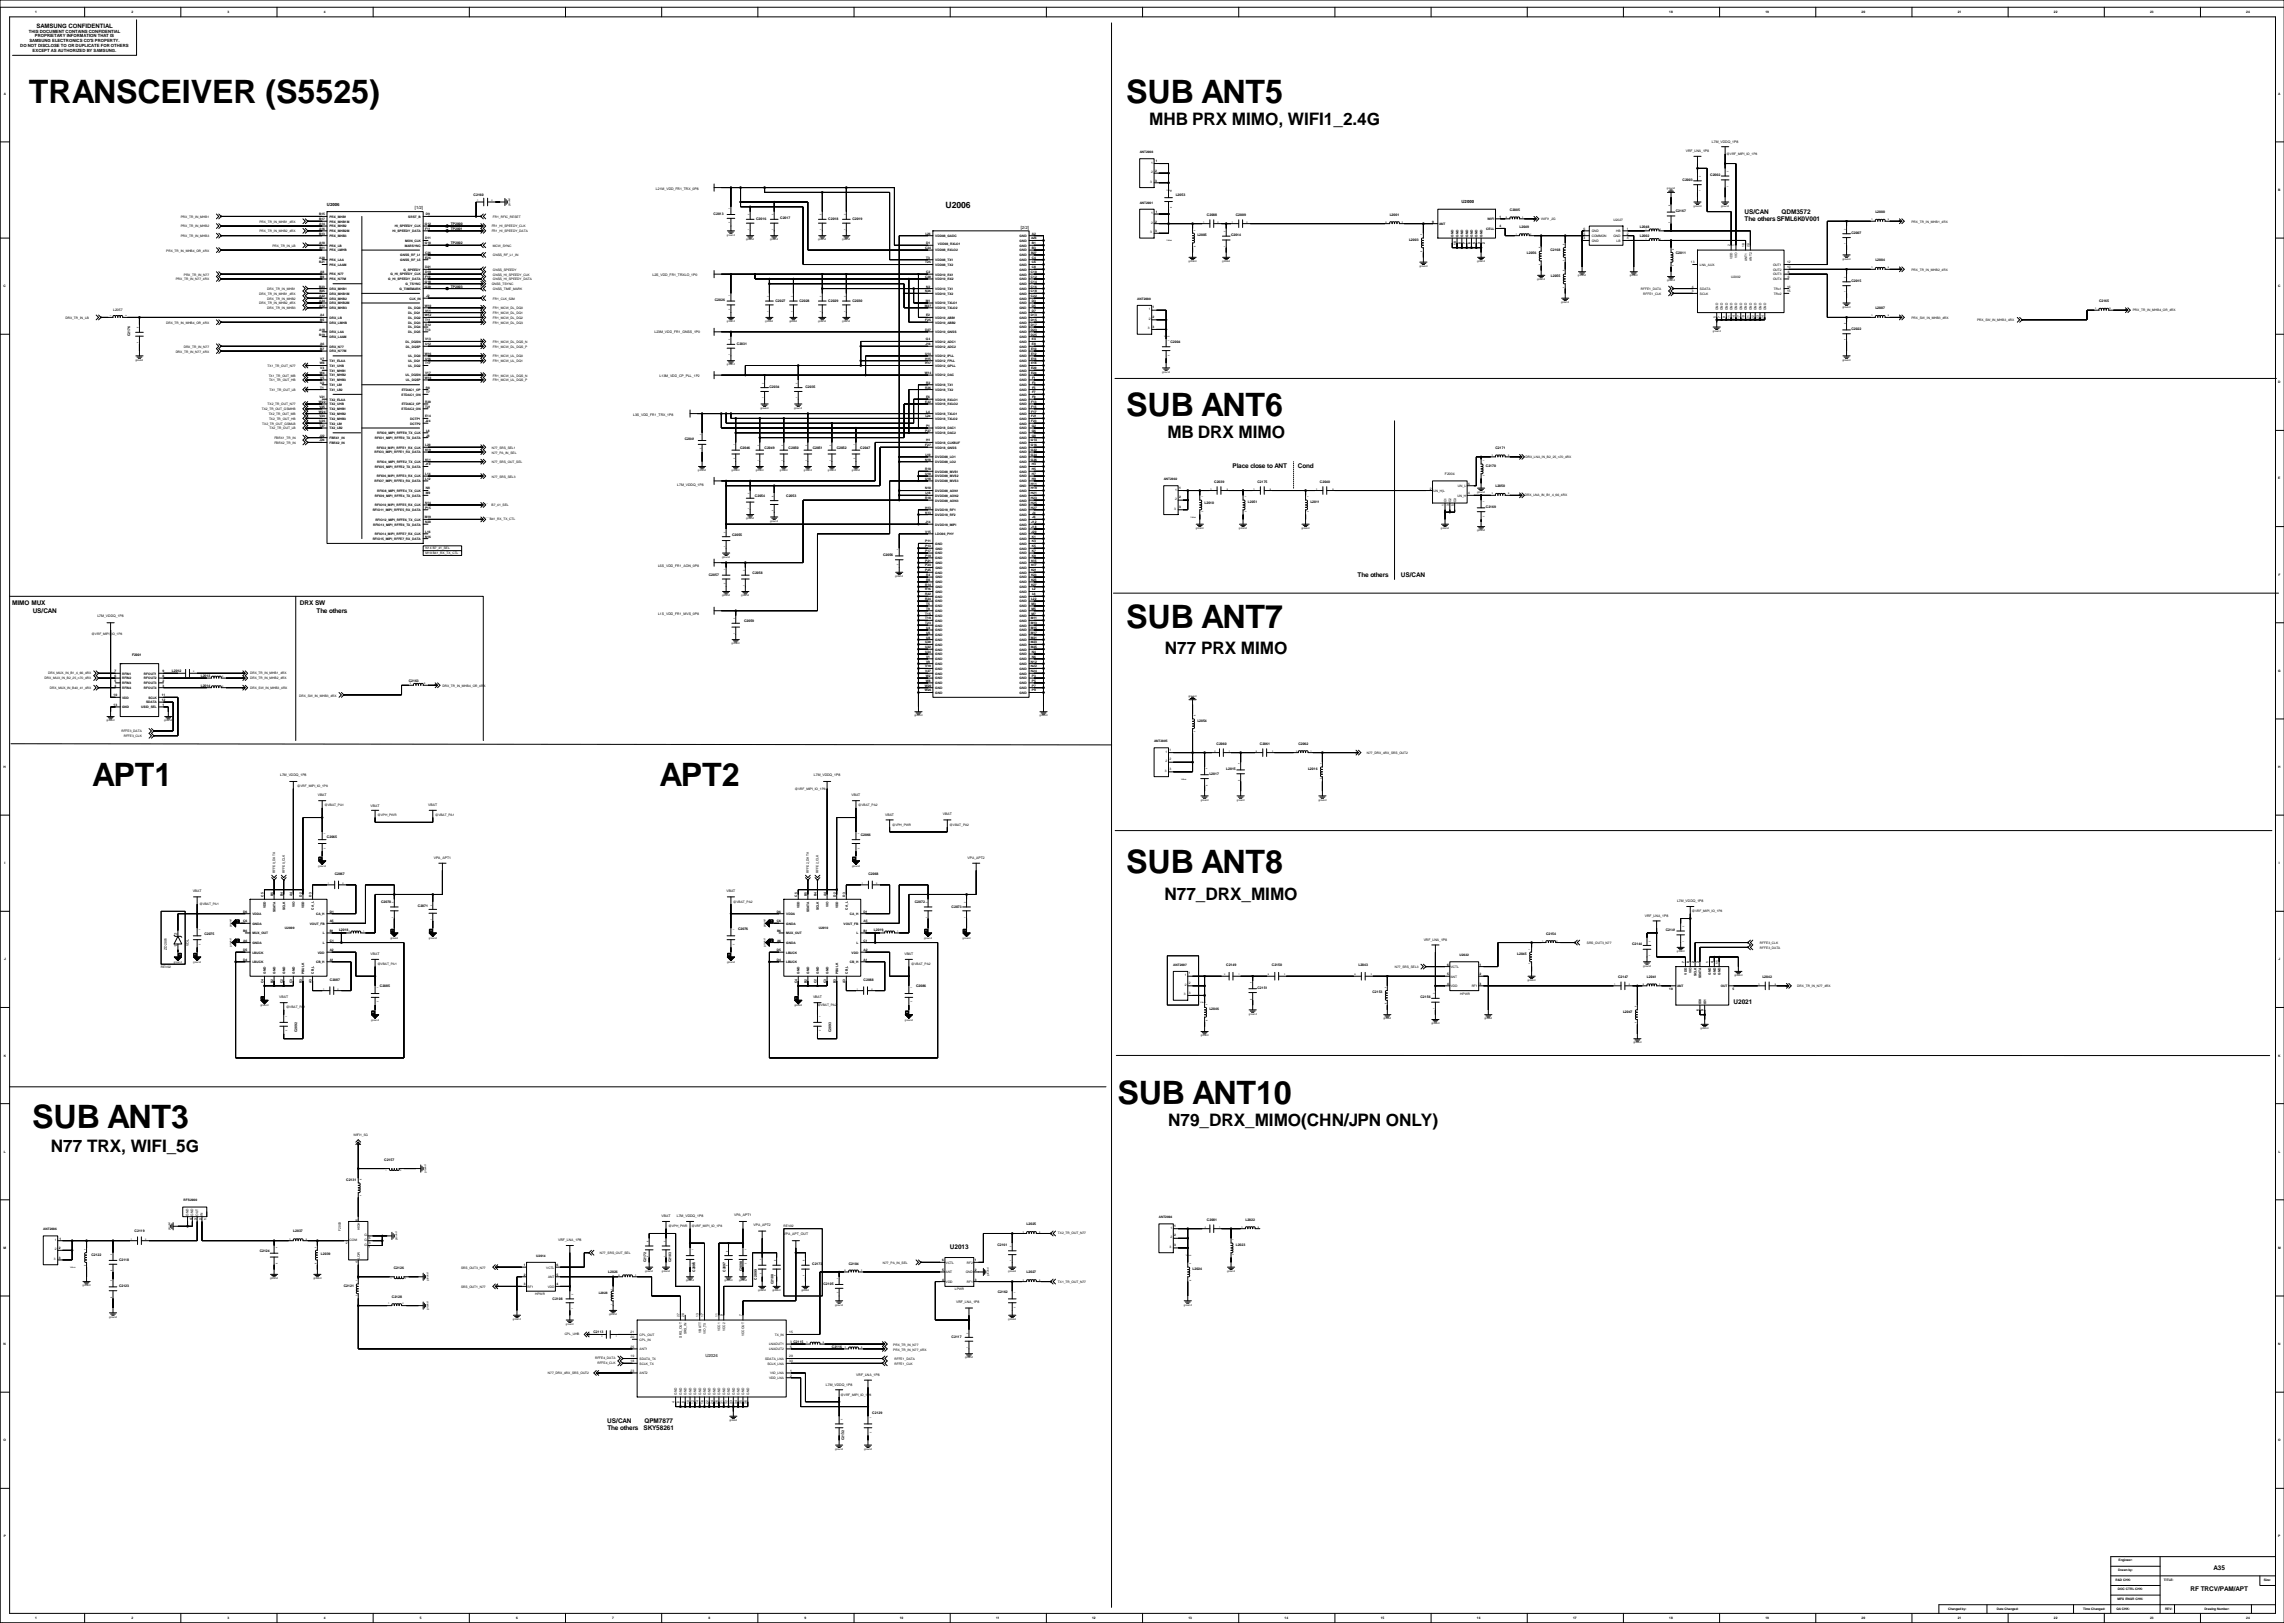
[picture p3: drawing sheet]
<svg xmlns="http://www.w3.org/2000/svg" width="2412mm" height="1714mm" viewBox="0 0 2412 1714" stroke-linecap="round" stroke-linejoin="round" font-family="sans-serif">
<defs><g id="words">
<g font-size="34.1">
<text x="31" y="109">TRANSCEIVER (S5525)</text>
<text x="1190" y="109">SUB ANT5</text>
<text x="1190" y="439">SUB ANT6</text>
<text x="1190" y="663">SUB ANT7</text>
<text x="97" y="830">APT1</text>
<text x="697" y="830">APT2</text>
<text x="1190" y="922">SUB ANT8</text>
<text x="1180" y="1166">SUB ANT10</text>
<text x="34" y="1191">SUB ANT3</text>
</g>
<g font-size="18.2">
<text x="1214" y="132">MHB PRX MIMO, WIFI1_2.4G</text>
<text x="1233" y="463">MB DRX MIMO</text>
<text x="1230" y="691">N77 PRX MIMO</text>
<text x="1230" y="950">N77_DRX_MIMO</text>
<text x="1234" y="1189">N79_DRX_MIMO(CHN/JPN ONLY)</text>
<text x="54" y="1217">N77 TRX, WIFI_5G</text>
</g>
<text font-size="9.1" x="999" y="220">U2006</text>
<text font-size="8.5" fill="#00f" x="0" y="1714">.</text>
<g font-size="6.8">
<text x="1843" y="226">US/CAN</text>
<text x="1882" y="226">QDM3572</text>
<text x="1843" y="233">The others SFML6K0V001</text>
<text x="1302" y="495">Place close to ANT</text>
<text x="1371" y="495">Cond</text>
<text x="1434" y="609">The others</text>
<text x="1479" y="609">US/CAN</text>
<text x="13" y="639">MIMO MUX</text>
<text x="317" y="639">DRX SW</text>
<text x="35" y="647">US/CAN</text>
<text x="334" y="647">The others</text>
<text x="1831" y="1060">U2021</text>
<text x="1003" y="1319">U2013</text>
<text x="641" y="1503">US/CAN</text>
<text x="681" y="1503">QPM7877</text>
<text x="642" y="1510">The others</text>
<text x="680" y="1510">SKY58261</text>
<text x="2338" y="1658">A35</text>
<text x="2313" y="1681">RF TRCV/PAM/APT</text>
</g>
<text font-size="6.4" x="39" y="30">SAMSUNG CONFIDENTIAL</text>
<g font-size="4.5">
<text x="30" y="34">THIS DOCUMENT CONTAINS CONFIDENTIAL</text>
<text x="37" y="39">PROPRIETARY INFORMATION THAT IS</text>
<text x="31" y="45">SAMSUNG ELECTRONICS CO'S PROPERTY.</text>
<text x="21" y="50">DO NOT DISCLOSE TO OR DUPLICATE FOR OTHERS</text>
<text x="34" y="55">EXCEPT AS AUTHORIZED BY SAMSUNG.</text>
<text x="1544" y="214">U2000</text>
<text x="345" y="217">U2006</text>
<text x="438" y="221">[1/2]</text>
<text x="1078" y="241">[2/2]</text>
<text x="188" y="988" transform="rotate(-90 188 988)">2</text>
<text x="188" y="1001" transform="rotate(-90 188 1001)">1</text>
<text x="745" y="1433">U2024</text>
</g>
<g font-size="3.6">
<text x="1808" y="151">L7M_VDDQ_1P8</text>
<text x="1780" y="161">VRF_LNA_1P8</text>
<text x="1806" y="186">C2002</text>
<text x="1777" y="191">C2003</text>
<text x="693" y="200">L21M_VDD_FR1_TRX_0P8</text>
<text x="500" y="207">C2160</text>
<text x="1242" y="207">L2053</text>
<text x="754" y="227">C2013</text>
<text x="1275" y="228">C2008</text>
<text x="1305" y="228">C2009</text>
<text x="1468" y="228">L2001</text>
<text x="1595" y="223">C2005</text>
<text x="1770" y="224">C2167</text>
<text x="1981" y="225">L2000</text>
<text x="799" y="232">C2016</text>
<text x="824" y="231">C2017</text>
<text x="875" y="232">C2018</text>
<text x="900" y="232">C2019</text>
<text x="476" y="238">TP2000</text>
<text x="476" y="243">TP2001</text>
<text x="1605" y="240">L2049</text>
<text x="1732" y="240">L2048</text>
<text x="1265" y="249">L2005</text>
<text x="1300" y="249">C2014</text>
<text x="1732" y="251">L2002</text>
<text x="1955" y="247">C2007</text>
<text x="1488" y="254">L2003</text>
<text x="476" y="258">TP2002</text>
<text x="1613" y="268">L2056</text>
<text x="1637" y="265">C2168</text>
<text x="1770" y="268">C2011</text>
<text x="1981" y="276">L2004</text>
<text x="689" y="292">L2S_VDD_FR1_TRXLO_1P0</text>
<text x="1638" y="293">L2055</text>
<text x="1955" y="298">C2015</text>
<text x="476" y="304">TP2003</text>
<text x="755" y="318">C2026</text>
<text x="819" y="319">C2027</text>
<text x="844" y="319">C2028</text>
<text x="875" y="319">C2029</text>
<text x="900" y="319">C2030</text>
<text x="2217" y="319">C2165</text>
<text x="119" y="328">L2057</text>
<text x="1981" y="327">L2007</text>
<text x="691" y="352">L23M_VDD_FR1_GNSS_1P0</text>
<text x="1955" y="348">C2022</text>
<text x="137" y="355" transform="rotate(-90 137 355)">C2176</text>
<text x="778" y="365">C2031</text>
<text x="1236" y="362">C2004</text>
<text x="697" y="399">L13M_VDD_CP_PLL_1P2</text>
<text x="813" y="410">C2034</text>
<text x="851" y="410">C2035</text>
<text x="669" y="439">L3S_VDD_FR1_TRX_1P8</text>
<text x="723" y="465">C2041</text>
<text x="782" y="474">C2046</text>
<text x="808" y="474">C2049</text>
<text x="833" y="474">C2050</text>
<text x="858" y="474">C2051</text>
<text x="884" y="474">C2052</text>
<text x="909" y="474">C2047</text>
<text x="1580" y="474">C2171</text>
<text x="1569" y="493">C2170</text>
<text x="1526" y="502">F2004</text>
<text x="1282" y="510">C2039</text>
<text x="1328" y="510">C2175</text>
<text x="1394" y="510">C2040</text>
<text x="715" y="513">L7M_VDDQ_1P8</text>
<text x="1580" y="515">L2050</text>
<text x="797" y="525">C2054</text>
<text x="830" y="525">C2053</text>
<text x="1272" y="532">L2010</text>
<text x="1318" y="531">L2051</text>
<text x="1384" y="531">L2011</text>
<text x="1569" y="536">C2169</text>
<text x="773" y="566">C2055</text>
<text x="933" y="587">C2056</text>
<text x="695" y="599">L5S_VDD_FR1_AON_0P8</text>
<text x="795" y="606">C2058</text>
<text x="749" y="608">C2057</text>
<text x="103" y="652">L7M_VDDQ_1P8</text>
<text x="695" y="650">L1S_VDD_FR1_MVS_0P8</text>
<text x="786" y="657">C2059</text>
<text x="139" y="693">F2001</text>
<text x="182" y="710">L2012</text>
<text x="212" y="715">L2013</text>
<text x="212" y="725">L2014</text>
<text x="432" y="720">C2163</text>
<text x="1265" y="763">L2054</text>
<text x="1285" y="786">C2060</text>
<text x="1331" y="786">C2061</text>
<text x="1371" y="786">C2062</text>
<text x="1295" y="813">L2015</text>
<text x="1382" y="813">L2016</text>
<text x="296" y="819">L7M_VDDQ_1P8</text>
<text x="860" y="819">L7M_VDDQ_1P8</text>
<text x="1277" y="818">L2017</text>
<text x="336" y="841">VBAT</text>
<text x="899" y="841">VBAT</text>
<text x="391" y="852">VBAT</text>
<text x="452" y="851">VBAT</text>
<text x="935" y="862">VBAT</text>
<text x="996" y="861">VBAT</text>
<text x="345" y="885">C2065</text>
<text x="909" y="883">C2066</text>
<text x="458" y="907">VPA_APT1</text>
<text x="1022" y="907">VPA_APT2</text>
<text x="353" y="924">C2067</text>
<text x="917" y="924">C2068</text>
<text x="204" y="942">VBAT</text>
<text x="767" y="942">VBAT</text>
<text x="1771" y="953">L7M_VDDQ_1P8</text>
<text x="402" y="954">C2070</text>
<text x="441" y="958">C2071</text>
<text x="966" y="954">C2072</text>
<text x="1005" y="959">C2073</text>
<text x="1737" y="968">VRF_LNA_1P8</text>
<text x="358" y="984">L2018</text>
<text x="780" y="982">C2076</text>
<text x="923" y="984">L2019</text>
<text x="1759" y="983">C2141</text>
<text x="216" y="987">C2075</text>
<text x="1633" y="987">C2154</text>
<text x="1504" y="994">VRF_LNA_1P8</text>
<text x="200" y="999" transform="rotate(-90 200 999)">VOL</text>
<text x="1724" y="998">C2144</text>
<text x="176" y="1003" transform="rotate(-90 176 1003)">ZD2001</text>
<text x="391" y="1009">VBAT</text>
<text x="955" y="1009">VBAT</text>
<text x="1602" y="1009">L2045</text>
<text x="1295" y="1020">C2149</text>
<text x="1343" y="1020">C2150</text>
<text x="1435" y="1020">L2043</text>
<text x="348" y="1036">C2087</text>
<text x="912" y="1036">C2088</text>
<text x="1709" y="1033">C2147</text>
<text x="1740" y="1033">L2041</text>
<text x="1861" y="1033">L2042</text>
<text x="401" y="1043">C2085</text>
<text x="968" y="1043">C2086</text>
<text x="1328" y="1044">C2151</text>
<text x="1450" y="1049">C2153</text>
<text x="295" y="1054">VBAT</text>
<text x="859" y="1054">VBAT</text>
<text x="1500" y="1054">C2156</text>
<text x="1277" y="1067">L2046</text>
<text x="1714" y="1070">L2047</text>
<text x="314" y="1090" transform="rotate(-90 314 1090)">C2092</text>
<text x="878" y="1090" transform="rotate(-90 878 1090)">C2093</text>
<text x="406" y="1226">C2157</text>
<text x="366" y="1248">C2131</text>
<text x="699" y="1286">VBAT</text>
<text x="715" y="1286">L7M_VDDQ_1P8</text>
<text x="775" y="1284">VPA_APT1</text>
<text x="1275" y="1289">C2081</text>
<text x="1315" y="1289">L2022</text>
<text x="796" y="1294">VPA_APT2</text>
<text x="1084" y="1294">L2025</text>
<text x="142" y="1301">C2119</text>
<text x="310" y="1301">L2037</text>
<text x="828" y="1305">VPA_APT_OUT</text>
<text x="590" y="1311">VRF_LNA_1P8</text>
<text x="1053" y="1316">C2161</text>
<text x="1305" y="1316">L2023</text>
<text x="274" y="1322">C2124</text>
<text x="339" y="1325">L2039</text>
<text x="96" y="1326">C2122</text>
<text x="126" y="1331">C2118</text>
<text x="682" y="1333" transform="rotate(-90 682 1333)">C2172</text>
<text x="709" y="1333" transform="rotate(-90 709 1333)">C2103</text>
<text x="858" y="1336">C2173</text>
<text x="896" y="1336">C2104</text>
<text x="416" y="1340">C2126</text>
<text x="734" y="1343" transform="rotate(-90 734 1343)">C2096</text>
<text x="766" y="1343" transform="rotate(-90 766 1343)">C2097</text>
<text x="784" y="1343" transform="rotate(-90 784 1343)">C2098</text>
<text x="1260" y="1341">L2024</text>
<text x="642" y="1344">L2026</text>
<text x="1084" y="1345">L2027</text>
<text x="799" y="1352" transform="rotate(-90 799 1352)">C2099</text>
<text x="126" y="1359">C2123</text>
<text x="363" y="1359">C2121</text>
<text x="817" y="1356" transform="rotate(-90 817 1356)">C2100</text>
<text x="870" y="1357">C2105</text>
<text x="1054" y="1365">C2162</text>
<text x="414" y="1370">C2128</text>
<text x="584" y="1373">C2108</text>
<text x="1010" y="1376">VRF_LNA_1P8</text>
<text x="627" y="1408">C2113</text>
<text x="1005" y="1413">C2117</text>
<text x="879" y="1423">C2116</text>
<text x="904" y="1453">VRF_LNA_1P8</text>
<text x="872" y="1463">L7M_VDDQ_1P8</text>
<text x="921" y="1494">C2129</text>
<text x="892" y="1521" transform="rotate(-90 892 1521)">C2132</text>
</g>
<g font-size="3.4">
<text x="37" y="14">1</text>
<text x="139" y="14">2</text>
<text x="240" y="14">3</text>
<text x="342" y="14">4</text>
<text x="1763" y="14">18</text>
<text x="1865" y="14">19</text>
<text x="1966" y="14">20</text>
<text x="2068" y="14">21</text>
<text x="2169" y="14">22</text>
<text x="2271" y="14">23</text>
<text x="2372" y="14">24</text>
<text x="4" y="100">A</text>
<text x="2406" y="100">A</text>
<text x="1204" y="162">ANT2008</text>
<text x="1824" y="164">@VRF_MIPI_IO_1P8</text>
<text x="1216" y="173">1</text>
<text x="1221" y="172">1</text>
<text x="1216" y="183">2</text>
<text x="1220" y="182">2</text>
<text x="1215" y="193">3</text>
<text x="1220" y="192">3</text>
<text x="2406" y="202">B</text>
<text x="1204" y="215">ANT2001</text>
<text x="337" y="227">B15</text>
<text x="450" y="227">D9</text>
<text x="1216" y="226">1</text>
<text x="1221" y="225">1</text>
<text x="191" y="230">PRX_TR_IN_MHB1</text>
<text x="337" y="233">B17</text>
<text x="348" y="230">PRX_MHB1</text>
<text x="431" y="230">SRST_B</text>
<text x="521" y="230">FR1_RFIC_RESET</text>
<text x="1571" y="233">WIFI</text>
<text x="1584" y="230">1</text>
<text x="1628" y="232">WIFI1_2G</text>
<text x="1704" y="234">U2027</text>
<text x="274" y="235">PRX_TR_IN_MHB1_4RX</text>
<text x="337" y="238">A14</text>
<text x="348" y="235">PRX_MHB1M</text>
<text x="449" y="238">G12</text>
<text x="1216" y="236">2</text>
<text x="1220" y="235">2</text>
<text x="1513" y="235">9</text>
<text x="1520" y="238">ANT</text>
<text x="2019" y="235">PRX_TR_IN_MHB1_4RX</text>
<text x="191" y="240">PRX_TR_IN_MHB2</text>
<text x="274" y="245">PRX_TR_IN_MHB2_4RX</text>
<text x="337" y="243">A16</text>
<text x="348" y="245">PRX_MHB2M</text>
<text x="348" y="240">PRX_MHB2</text>
<text x="415" y="245">HI_SPEEDY_DATA</text>
<text x="417" y="240">HI_SPEEDY_CLK</text>
<text x="449" y="243">F11</text>
<text x="470" y="240">1</text>
<text x="470" y="245">1</text>
<text x="519" y="240">FR1_HI_SPEEDY_CLK</text>
<text x="519" y="245">FR1_HI_SPEEDY_DATA</text>
<text x="1220" y="245">3</text>
<text x="1570" y="243">CELL</text>
<text x="1584" y="240">4</text>
<text x="1673" y="243">6</text>
<text x="1681" y="245">GND</text>
<text x="1707" y="245">HB</text>
<text x="1718" y="243">1</text>
<text x="191" y="250">PRX_TR_IN_MHB3</text>
<text x="337" y="248">B13</text>
<text x="348" y="250">PRX_MHB3</text>
<text x="977" y="248">L26</text>
<text x="988" y="250">VDD08_GADC</text>
<text x="1077" y="250">GND</text>
<text x="1090" y="248">A2</text>
<text x="1215" y="246">3</text>
<text x="1535" y="250" transform="rotate(-90 1535 250)">GND</text>
<text x="1540" y="250" transform="rotate(-90 1540 250)">GND</text>
<text x="1545" y="250" transform="rotate(-90 1545 250)">GND</text>
<text x="1550" y="250" transform="rotate(-90 1550 250)">GND</text>
<text x="1556" y="250" transform="rotate(-90 1556 250)">GND</text>
<text x="1561" y="250" transform="rotate(-90 1561 250)">GND</text>
<text x="1566" y="250" transform="rotate(-90 1566 250)">GND</text>
<text x="1673" y="248">5</text>
<text x="1681" y="250">COMMON</text>
<text x="1704" y="250">GND</text>
<text x="1718" y="248">2</text>
<text x="337" y="258">A10</text>
<text x="428" y="255">MON_CLK</text>
<text x="449" y="258">G10</text>
<text x="449" y="253">D11</text>
<text x="978" y="258">D1</text>
<text x="1077" y="255">GND</text>
<text x="1089" y="253">A26</text>
<text x="1090" y="258">B1</text>
<text x="1543" y="257" transform="rotate(-90 1543 257)">8</text>
<text x="1548" y="257" transform="rotate(-90 1548 257)">7</text>
<text x="1553" y="257" transform="rotate(-90 1553 257)">6</text>
<text x="1558" y="257" transform="rotate(-90 1558 257)">5</text>
<text x="1563" y="257" transform="rotate(-90 1563 257)">3</text>
<text x="1568" y="257" transform="rotate(-90 1568 257)">2</text>
<text x="1673" y="253">4</text>
<text x="1681" y="255">GND</text>
<text x="1707" y="255">LB</text>
<text x="1718" y="253">3</text>
<text x="288" y="261">PRX_TR_IN_LB</text>
<text x="337" y="263">B11</text>
<text x="348" y="260">PRX_LB</text>
<text x="427" y="260">MARSYNC</text>
<text x="470" y="261">1</text>
<text x="521" y="261">MCW_SYNC</text>
<text x="977" y="263">C24</text>
<text x="991" y="259">VDD08_RXLO1</text>
<text x="1077" y="261">GND</text>
<text x="1090" y="263">B3</text>
<text x="1538" y="258" transform="rotate(-90 1538 258)">10</text>
<text x="1827" y="260" transform="rotate(-90 1827 260)">2</text>
<text x="1832" y="260" transform="rotate(-90 1832 260)">1</text>
<text x="1843" y="261" transform="rotate(-90 1843 261)">18</text>
<text x="1848" y="261" transform="rotate(-90 1848 261)">20</text>
<text x="176" y="266">PRX_TR_IN_MHB4_OR_4RX</text>
<text x="348" y="266">PRX_LMHB</text>
<text x="449" y="268">C26</text>
<text x="988" y="266">VDD08_RXLO2</text>
<text x="1077" y="266">GND</text>
<text x="1089" y="268">B27</text>
<text x="337" y="273">A20</text>
<text x="348" y="276">PRX_LAA</text>
<text x="423" y="271">GNSS_RF_L1</text>
<text x="423" y="276">GNSS_RF_L5</text>
<text x="449" y="273">E26</text>
<text x="521" y="271">GNSS_RF_L1_IN</text>
<text x="978" y="273">T3</text>
<text x="988" y="276">VDD08_TX1</text>
<text x="1077" y="271">GND</text>
<text x="1077" y="276">GND</text>
<text x="1090" y="273">C4</text>
<text x="1830" y="274" transform="rotate(-90 1830 274)">VDD</text>
<text x="1835" y="273" transform="rotate(-90 1835 273)">VIO</text>
<text x="1845" y="276" transform="rotate(-90 1845 276)">ANT1</text>
<text x="1850" y="275" transform="rotate(-90 1850 275)">ANT2</text>
<text x="337" y="278">B21</text>
<text x="348" y="281">PRX_LAAM</text>
<text x="977" y="278">T25</text>
<text x="988" y="281">VDD08_TX2</text>
<text x="1077" y="281">GND</text>
<text x="1090" y="278">C6</text>
<text x="1786" y="278">13</text>
<text x="1795" y="281">LNA_AUX</text>
<text x="1873" y="281">OUT1</text>
<text x="1887" y="278">12</text>
<text x="426" y="286">G_SPEEDY</text>
<text x="449" y="283">D21</text>
<text x="521" y="286">GNSS_SPEEDY</text>
<text x="1077" y="286">GND</text>
<text x="1090" y="283">C8</text>
<text x="1873" y="286">OUT2</text>
<text x="1887" y="283">10</text>
<text x="2019" y="286">PRX_TR_IN_MHB2_4RX</text>
<text x="194" y="291">PRX_TR_IN_N77</text>
<text x="338" y="288">A8</text>
<text x="338" y="294">B9</text>
<text x="348" y="291">PRX_N77</text>
<text x="412" y="291">G_HI_SPEEDY_CLK</text>
<text x="449" y="288">D19</text>
<text x="449" y="294">F19</text>
<text x="521" y="291">GNSS_HI_SPEEDY_CLK</text>
<text x="977" y="294">C20</text>
<text x="978" y="288">C2</text>
<text x="988" y="291">VDD10_RX1</text>
<text x="1077" y="291">GND</text>
<text x="1089" y="294">C12</text>
<text x="1089" y="288">C10</text>
<text x="1828" y="293">U2002</text>
<text x="1873" y="291">OUT3</text>
<text x="1888" y="294">6</text>
<text x="1888" y="288">8</text>
<text x="186" y="296">PRX_TR_IN_N77_4RX</text>
<text x="348" y="296">PRX_N77M</text>
<text x="410" y="296">G_HI_SPEEDY_DATA</text>
<text x="449" y="299">G18</text>
<text x="521" y="296">GNSS_HI_SPEEDY_DATA</text>
<text x="988" y="296">VDD10_RX2</text>
<text x="1077" y="296">GND</text>
<text x="1089" y="299">C14</text>
<text x="1873" y="296">OUT4</text>
<text x="4" y="303">C</text>
<text x="337" y="304">B23</text>
<text x="428" y="301">G_TSYNC</text>
<text x="449" y="304">G20</text>
<text x="519" y="301">GNSS_TSYNC</text>
<text x="978" y="304">N2</text>
<text x="1077" y="301">GND</text>
<text x="1089" y="304">C16</text>
<text x="1787" y="304">4</text>
<text x="1887" y="304">16</text>
<text x="2406" y="303">C</text>
<text x="274" y="311">DRX_TR_IN_MHB1_4RX</text>
<text x="282" y="306">DRX_TR_IN_MHB1</text>
<text x="337" y="309">B25</text>
<text x="348" y="306">DRX_MHB1</text>
<text x="348" y="311">DRX_MHB1M</text>
<text x="422" y="306">G_TIMEMARK</text>
<text x="470" y="306">1</text>
<text x="521" y="306">GNSS_TIME_MARK</text>
<text x="977" y="309">N26</text>
<text x="988" y="311">VDD10_TX2</text>
<text x="988" y="306">VDD10_TX1</text>
<text x="1077" y="306">GND</text>
<text x="1077" y="311">GND</text>
<text x="1089" y="309">C18</text>
<text x="1733" y="306">RFFE1_DATA</text>
<text x="1736" y="311">RFFE1_CLK</text>
<text x="1787" y="309">3</text>
<text x="1795" y="306">SDATA</text>
<text x="1795" y="311">SCLK</text>
<text x="1874" y="306">TRx1</text>
<text x="1874" y="311">TRx2</text>
<text x="1887" y="309">15</text>
<text x="282" y="316">DRX_TR_IN_MHB2</text>
<text x="337" y="314">A22</text>
<text x="348" y="316">DRX_MHB2</text>
<text x="433" y="316">CLK_IN</text>
<text x="450" y="314">J2</text>
<text x="521" y="316">FR1_CLK_52M</text>
<text x="1077" y="316">GND</text>
<text x="1089" y="314">C22</text>
<text x="1201" y="317">ANT2000</text>
<text x="274" y="322">DRX_TR_IN_MHB2_4RX</text>
<text x="337" y="319">A24</text>
<text x="337" y="324">A12</text>
<text x="348" y="321">DRX_MHB2M</text>
<text x="449" y="324">W10</text>
<text x="977" y="324">M27</text>
<text x="978" y="319">M1</text>
<text x="988" y="321">VDD10_TXLO1</text>
<text x="1077" y="321">GND</text>
<text x="1090" y="319">D3</text>
<text x="1090" y="324">D5</text>
<text x="282" y="327">DRX_TR_IN_MHB3</text>
<text x="348" y="327">DRX_MHB3</text>
<text x="431" y="327">DL_DQ0</text>
<text x="449" y="329">V11</text>
<text x="521" y="327">FR1_MCW_DL_DQ0</text>
<text x="988" y="327">VDD10_TXLO2</text>
<text x="1077" y="327">GND</text>
<text x="1090" y="329">D7</text>
<text x="1213" y="328">1</text>
<text x="1217" y="326">1</text>
<text x="1815" y="328" transform="rotate(-90 1815 328)">GND</text>
<text x="1820" y="328" transform="rotate(-90 1820 328)">GND</text>
<text x="1825" y="328" transform="rotate(-90 1825 328)">GND</text>
<text x="1830" y="328" transform="rotate(-90 1830 328)">GND</text>
<text x="1835" y="328" transform="rotate(-90 1835 328)">GND</text>
<text x="1840" y="328" transform="rotate(-90 1840 328)">GND</text>
<text x="1845" y="328" transform="rotate(-90 1845 328)">GND</text>
<text x="1850" y="328" transform="rotate(-90 1850 328)">GND</text>
<text x="1855" y="328" transform="rotate(-90 1855 328)">GND</text>
<text x="1860" y="328" transform="rotate(-90 1860 328)">GND</text>
<text x="1865" y="328" transform="rotate(-90 1865 328)">GND</text>
<text x="2253" y="329">PRX_TR_IN_MHB4_OR_4RX</text>
<text x="338" y="334">A4</text>
<text x="431" y="332">DL_DQ1</text>
<text x="449" y="334">W12</text>
<text x="521" y="332">FR1_MCW_DL_DQ1</text>
<text x="978" y="334">E2</text>
<text x="1077" y="332">GND</text>
<text x="1089" y="334">D13</text>
<text x="1217" y="336">2</text>
<text x="69" y="337">DRX_TR_IN_LB</text>
<text x="175" y="342">DRX_TR_IN_MHB4_OR_4RX</text>
<text x="338" y="339">B5</text>
<text x="348" y="342">DRX_LMHB</text>
<text x="348" y="337">DRX_LB</text>
<text x="431" y="337">DL_DQ2</text>
<text x="431" y="342">DL_DQ3</text>
<text x="449" y="339">T11</text>
<text x="521" y="337">FR1_MCW_DL_DQ2</text>
<text x="521" y="342">FR1_MCW_DL_DQ3</text>
<text x="977" y="339">F25</text>
<text x="988" y="342">VDD10_ABB2</text>
<text x="988" y="337">VDD10_ABB1</text>
<text x="1077" y="337">GND</text>
<text x="1077" y="342">GND</text>
<text x="1089" y="339">D15</text>
<text x="1213" y="338">2</text>
<text x="1812" y="336" transform="rotate(-90 1812 336)">5</text>
<text x="1817" y="336" transform="rotate(-90 1817 336)">7</text>
<text x="1822" y="336" transform="rotate(-90 1822 336)">9</text>
<text x="1827" y="337" transform="rotate(-90 1827 337)">11</text>
<text x="1832" y="337" transform="rotate(-90 1832 337)">14</text>
<text x="1837" y="337" transform="rotate(-90 1837 337)">17</text>
<text x="1843" y="337" transform="rotate(-90 1843 337)">19</text>
<text x="1848" y="337" transform="rotate(-90 1848 337)">21</text>
<text x="1853" y="337" transform="rotate(-90 1853 337)">22</text>
<text x="1858" y="337" transform="rotate(-90 1858 337)">23</text>
<text x="1863" y="337" transform="rotate(-90 1863 337)">24</text>
<text x="2019" y="337">PRX_SW_IN_MHB3_4RX</text>
<text x="2088" y="339">PRX_SW_IN_MHB3_4RX</text>
<text x="431" y="347">DL_DQ4</text>
<text x="449" y="344">R12</text>
<text x="1077" y="347">GND</text>
<text x="1089" y="344">D17</text>
<text x="1212" y="348">3</text>
<text x="1217" y="346">3</text>
<text x="337" y="349">A18</text>
<text x="348" y="352">DRX_LAA</text>
<text x="431" y="352">DL_DQ5</text>
<text x="449" y="349">T13</text>
<text x="977" y="349">D27</text>
<text x="988" y="352">VDD10_GNSS</text>
<text x="1077" y="352">GND</text>
<text x="1089" y="349">D23</text>
<text x="337" y="354">B19</text>
<text x="348" y="357">DRX_LAAM</text>
<text x="449" y="360">V13</text>
<text x="978" y="360">G4</text>
<text x="1077" y="357">GND</text>
<text x="1089" y="354">D25</text>
<text x="1090" y="360">E4</text>
<text x="338" y="365">A6</text>
<text x="428" y="362">DL_DQSN</text>
<text x="449" y="365">U12</text>
<text x="521" y="362">FR1_MCW_DL_DQS_N</text>
<text x="977" y="365">J16</text>
<text x="988" y="362">VDD12_ADC1</text>
<text x="1077" y="362">GND</text>
<text x="1090" y="365">E8</text>
<text x="194" y="367">DRX_TR_IN_N77</text>
<text x="338" y="370">B7</text>
<text x="348" y="367">DRX_N77</text>
<text x="429" y="367">DL_DQSP</text>
<text x="521" y="367">FR1_MCW_DL_DQS_P</text>
<text x="988" y="367">VDD12_ADC2</text>
<text x="1077" y="367">GND</text>
<text x="1089" y="370">E10</text>
<text x="186" y="372">DRX_TR_IN_N77_4RX</text>
<text x="348" y="372">DRX_N77M</text>
<text x="431" y="377">UL_DQ0</text>
<text x="449" y="375">W16</text>
<text x="521" y="377">FR1_MCW_UL_DQ0</text>
<text x="977" y="375">U14</text>
<text x="988" y="377">VDD12_IPLL</text>
<text x="1077" y="377">GND</text>
<text x="1077" y="372">GND</text>
<text x="1089" y="375">E12</text>
<text x="338" y="380">V7</text>
<text x="348" y="382">TX1_ELAA</text>
<text x="431" y="382">UL_DQ1</text>
<text x="449" y="380">U16</text>
<text x="521" y="382">FR1_MCW_UL_DQ1</text>
<text x="977" y="380">H15</text>
<text x="988" y="382">VDD12_FPLL</text>
<text x="1077" y="382">GND</text>
<text x="1089" y="380">E16</text>
<text x="283" y="388">TX1_TR_OUT_N77</text>
<text x="338" y="385">W6</text>
<text x="348" y="387">TX1_UHB</text>
<text x="431" y="387">UL_DQ2</text>
<text x="449" y="385">T17</text>
<text x="977" y="385">H17</text>
<text x="988" y="387">VDD12_GPLL</text>
<text x="1077" y="387">GND</text>
<text x="1089" y="385">E18</text>
<text x="338" y="395">W4</text>
<text x="338" y="390">V3</text>
<text x="348" y="393">TX1_MHB1</text>
<text x="449" y="395">V17</text>
<text x="977" y="395">W14</text>
<text x="1077" y="393">GND</text>
<text x="1089" y="390">E20</text>
<text x="1089" y="395">E24</text>
<text x="284" y="398">TX1_TR_OUT_MB</text>
<text x="338" y="400">V5</text>
<text x="348" y="398">TX1_MHB2</text>
<text x="428" y="398">UL_DQSN</text>
<text x="449" y="400">W18</text>
<text x="521" y="398">FR1_MCW_UL_DQS_N</text>
<text x="988" y="398">VDD12_DAC</text>
<text x="1077" y="398">GND</text>
<text x="1090" y="400">F1</text>
<text x="284" y="403">TX1_TR_OUT_HB</text>
<text x="338" y="405">U2</text>
<text x="348" y="403">TX1_MHB3</text>
<text x="348" y="408">TX1_LB1</text>
<text x="429" y="403">UL_DQSP</text>
<text x="521" y="403">FR1_MCW_UL_DQS_P</text>
<text x="978" y="405">R2</text>
<text x="988" y="408">VDD18_TX1</text>
<text x="1077" y="408">GND</text>
<text x="1077" y="403">GND</text>
<text x="1090" y="405">F3</text>
<text x="2406" y="405">D</text>
<text x="285" y="413">TX1_TR_OUT_LB</text>
<text x="338" y="410">T1</text>
<text x="348" y="413">TX1_LB2</text>
<text x="424" y="413">ETDAC1_OP</text>
<text x="450" y="410">R8</text>
<text x="977" y="410">R26</text>
<text x="988" y="413">VDD18_TX2</text>
<text x="1077" y="413">GND</text>
<text x="1090" y="410">F5</text>
<text x="424" y="418">ETDAC1_ON</text>
<text x="450" y="415">T7</text>
<text x="1077" y="418">GND</text>
<text x="1090" y="415">F7</text>
<text x="337" y="426">W22</text>
<text x="337" y="420">V21</text>
<text x="348" y="423">TX2_ELAA</text>
<text x="449" y="426">R20</text>
<text x="977" y="426">E22</text>
<text x="978" y="420">E6</text>
<text x="988" y="423">VDD18_RXLO1</text>
<text x="1077" y="423">GND</text>
<text x="1089" y="426">F13</text>
<text x="1090" y="420">F9</text>
<text x="283" y="428">TX2_TR_OUT_N77</text>
<text x="337" y="431">V25</text>
<text x="348" y="428">TX2_UHB</text>
<text x="424" y="428">ETDAC2_OP</text>
<text x="449" y="431">T21</text>
<text x="988" y="428">VDD18_RXLO2</text>
<text x="1077" y="428">GND</text>
<text x="1089" y="431">F15</text>
<text x="276" y="433">TX2_TR_OUT_GSMHB</text>
<text x="337" y="436">W24</text>
<text x="348" y="433">TX2_MHB1</text>
<text x="424" y="433">ETDAC2_ON</text>
<text x="978" y="436">L4</text>
<text x="1077" y="433">GND</text>
<text x="1089" y="436">F17</text>
<text x="284" y="438">TX2_TR_OUT_MB</text>
<text x="284" y="443">TX2_TR_OUT_HB</text>
<text x="337" y="441">V23</text>
<text x="348" y="438">TX2_MHB2</text>
<text x="348" y="443">TX2_MHB3</text>
<text x="433" y="443">DCTP1</text>
<text x="449" y="441">E14</text>
<text x="977" y="441">L24</text>
<text x="988" y="438">VDD18_TXLO1</text>
<text x="988" y="443">VDD18_TXLO2</text>
<text x="1077" y="443">GND</text>
<text x="1077" y="438">GND</text>
<text x="1089" y="441">F21</text>
<text x="277" y="449">TX2_TR_OUT_GSMLB</text>
<text x="337" y="446">U26</text>
<text x="348" y="448">TX2_LB1</text>
<text x="433" y="448">DCTP2</text>
<text x="449" y="446">J24</text>
<text x="1077" y="448">GND</text>
<text x="1089" y="446">F23</text>
<text x="285" y="454">TX2_TR_OUT_LB</text>
<text x="337" y="451">T27</text>
<text x="348" y="453">TX2_LB2</text>
<text x="978" y="451">P1</text>
<text x="988" y="453">VDD18_DAC1</text>
<text x="1077" y="453">GND</text>
<text x="1090" y="451">G2</text>
<text x="338" y="461">J22</text>
<text x="398" y="459">RFIO0_MIPI_RFFE0_TX_CLK</text>
<text x="450" y="456">L8</text>
<text x="450" y="461">J8</text>
<text x="977" y="456">P27</text>
<text x="988" y="459">VDD18_DAC2</text>
<text x="1077" y="459">GND</text>
<text x="1090" y="461">G8</text>
<text x="1090" y="456">G6</text>
<text x="290" y="464">FBRX1_TR_IN</text>
<text x="338" y="466">J26</text>
<text x="348" y="464">FBRX1_IN</text>
<text x="396" y="464">RFIO1_MIPI_RFFE0_TX_DATA</text>
<text x="978" y="466">H1</text>
<text x="1077" y="464">GND</text>
<text x="1089" y="466">G14</text>
<text x="290" y="469">FBRX2_TR_IN</text>
<text x="348" y="469">FBRX2_IN</text>
<text x="398" y="474">RFIO2_MIPI_RFFE1_RX_CLK</text>
<text x="449" y="471">L20</text>
<text x="519" y="474">N77_SRS_SEL1</text>
<text x="977" y="471">F27</text>
<text x="988" y="469">VDD18_CLKBUF</text>
<text x="988" y="474">VDD18_GNSS</text>
<text x="1077" y="469">GND</text>
<text x="1077" y="474">GND</text>
<text x="1089" y="471">G16</text>
<text x="396" y="479">RFIO3_MIPI_RFFE1_RX_DATA</text>
<text x="449" y="476">K19</text>
<text x="519" y="479">N77_PA_IN_SEL</text>
<text x="1077" y="479">GND</text>
<text x="1089" y="476">G22</text>
<text x="977" y="481">L10</text>
<text x="988" y="484">DVDD08_LO1</text>
<text x="1077" y="484">GND</text>
<text x="1089" y="481">G24</text>
<text x="1611" y="484">DRX_LNA_IN_B2_25_n70_4RX</text>
<text x="398" y="489">RFIO4_MIPI_RFFE2_TX_CLK</text>
<text x="449" y="487">K11</text>
<text x="449" y="492">J10</text>
<text x="519" y="489">N77_SRS_OUT_SEL</text>
<text x="977" y="487">N18</text>
<text x="988" y="489">DVDD08_LO2</text>
<text x="1077" y="489">GND</text>
<text x="1089" y="487">G26</text>
<text x="1090" y="492">H3</text>
<text x="396" y="494">RFIO5_MIPI_RFFE2_TX_DATA</text>
<text x="977" y="497">R10</text>
<text x="1077" y="494">GND</text>
<text x="1090" y="497">H5</text>
<text x="449" y="502">L14</text>
<text x="977" y="502">U10</text>
<text x="988" y="499">DVDD08_MVS1</text>
<text x="1077" y="499">GND</text>
<text x="1090" y="502">H7</text>
<text x="396" y="509">RFIO7_MIPI_RFFE3_RX_DATA</text>
<text x="398" y="504">RFIO6_MIPI_RFFE3_RX_CLK</text>
<text x="449" y="507">L12</text>
<text x="519" y="504">N77_SRS_SEL3</text>
<text x="977" y="507">U18</text>
<text x="988" y="504">DVDD08_MVS2</text>
<text x="988" y="509">DVDD08_MVS3</text>
<text x="1077" y="504">GND</text>
<text x="1077" y="509">GND</text>
<text x="1090" y="507">H9</text>
<text x="1229" y="507">ANT2002</text>
<text x="2406" y="506">E</text>
<text x="1077" y="514">GND</text>
<text x="1089" y="512">H11</text>
<text x="1540" y="514">UN_L</text>
<text x="1551" y="512">6</text>
<text x="398" y="520">RFIO8_MIPI_RFFE4_TX_CLK</text>
<text x="450" y="517">N8</text>
<text x="977" y="517">N10</text>
<text x="988" y="520">DVDD08_AON1</text>
<text x="1077" y="520">GND</text>
<text x="1089" y="517">H19</text>
<text x="1241" y="518">1</text>
<text x="1245" y="516">1</text>
<text x="1510" y="517">2</text>
<text x="1514" y="520">UN_H|L</text>
<text x="396" y="525">RFIO9_MIPI_RFFE4_TX_DATA</text>
<text x="450" y="522">M9</text>
<text x="977" y="527">R18</text>
<text x="977" y="522">L18</text>
<text x="988" y="525">DVDD08_AON2</text>
<text x="1077" y="525">GND</text>
<text x="1089" y="522">H21</text>
<text x="1089" y="527">H23</text>
<text x="1245" y="526">2</text>
<text x="1539" y="525">UN_H</text>
<text x="1551" y="522">4</text>
<text x="1610" y="524">DRX_LNA_IN_B1_4_66_4RX</text>
<text x="449" y="532">N14</text>
<text x="988" y="530">DVDD08_AON3</text>
<text x="1077" y="530">GND</text>
<text x="1089" y="532">H25</text>
<text x="1241" y="528">2</text>
<text x="1528" y="530" transform="rotate(-90 1528 530)">G1</text>
<text x="1533" y="530" transform="rotate(-90 1533 530)">G2</text>
<text x="1538" y="530" transform="rotate(-90 1538 530)">G3</text>
<text x="394" y="540">RFIO11_MIPI_RFFE5_RX_DATA</text>
<text x="396" y="535">RFIO10_MIPI_RFFE5_RX_CLK</text>
<text x="449" y="537">P15</text>
<text x="519" y="534">B7_41_SEL</text>
<text x="977" y="537">H13</text>
<text x="988" y="540">DVDD18_RF1</text>
<text x="1077" y="535">GND</text>
<text x="1077" y="540">GND</text>
<text x="1089" y="537">H27</text>
<text x="1240" y="538">3</text>
<text x="1245" y="536">3</text>
<text x="1525" y="534" transform="rotate(-90 1525 534)">1</text>
<text x="1531" y="534" transform="rotate(-90 1531 534)">3</text>
<text x="1536" y="534" transform="rotate(-90 1536 534)">5</text>
<text x="977" y="542">K13</text>
<text x="988" y="545">DVDD18_RF2</text>
<text x="1077" y="545">GND</text>
<text x="1090" y="542">J4</text>
<text x="396" y="550">RFIO12_MIPI_RFFE6_TX_CLK</text>
<text x="449" y="547">M19</text>
<text x="517" y="550">B41_RX_TX_CTL</text>
<text x="1077" y="550">GND</text>
<text x="1090" y="547">J6</text>
<text x="394" y="555">RFIO13_MIPI_RFFE6_TX_DATA</text>
<text x="449" y="553">N20</text>
<text x="977" y="553">J14</text>
<text x="988" y="555">DVDD18_MIPI</text>
<text x="1077" y="555">GND</text>
<text x="1089" y="558">J18</text>
<text x="1089" y="553">J12</text>
<text x="449" y="563">L16</text>
<text x="977" y="563">V15</text>
<text x="1077" y="560">GND</text>
<text x="1089" y="563">J20</text>
<text x="396" y="565">RFIO14_MIPI_RFFE7_RX_CLK</text>
<text x="449" y="568">N16</text>
<text x="988" y="565">LDO06_PHY</text>
<text x="1077" y="565">GND</text>
<text x="1090" y="568">K1</text>
<text x="394" y="570">RFIO15_MIPI_RFFE7_RX_DATA</text>
<text x="977" y="573">P11</text>
<text x="988" y="575">GND</text>
<text x="1077" y="575">GND</text>
<text x="1077" y="570">GND</text>
<text x="1090" y="573">K3</text>
<text x="449" y="580">N14 B7_41_SEL</text>
<text x="977" y="578">P13</text>
<text x="988" y="580">GND</text>
<text x="1077" y="580">GND</text>
<text x="1090" y="578">K5</text>
<text x="449" y="585">M19 B41_RX_TX_CTL</text>
<text x="977" y="583">P17</text>
<text x="988" y="586">GND</text>
<text x="1077" y="586">GND</text>
<text x="1090" y="583">K7</text>
<text x="977" y="588">P19</text>
<text x="977" y="593">P21</text>
<text x="988" y="591">GND</text>
<text x="1077" y="591">GND</text>
<text x="1089" y="593">K15</text>
<text x="1090" y="588">K9</text>
<text x="977" y="598">P23</text>
<text x="988" y="596">GND</text>
<text x="1077" y="596">GND</text>
<text x="1089" y="598">K17</text>
<text x="977" y="603">P25</text>
<text x="988" y="606">GND</text>
<text x="988" y="601">GND</text>
<text x="1077" y="606">GND</text>
<text x="1077" y="601">GND</text>
<text x="1089" y="603">K21</text>
<text x="978" y="608">R4</text>
<text x="988" y="611">GND</text>
<text x="1077" y="611">GND</text>
<text x="1089" y="608">K23</text>
<text x="2406" y="608">F</text>
<text x="978" y="613">R6</text>
<text x="988" y="616">GND</text>
<text x="1077" y="616">GND</text>
<text x="1089" y="613">K25</text>
<text x="977" y="624">R16</text>
<text x="977" y="619">R14</text>
<text x="988" y="621">GND</text>
<text x="1077" y="621">GND</text>
<text x="1089" y="619">K27</text>
<text x="1090" y="624">L2</text>
<text x="977" y="629">R22</text>
<text x="988" y="626">GND</text>
<text x="1077" y="626">GND</text>
<text x="1090" y="629">L6</text>
<text x="977" y="634">R24</text>
<text x="988" y="631">GND</text>
<text x="1077" y="631">GND</text>
<text x="1089" y="634">L22</text>
<text x="978" y="639">T5</text>
<text x="988" y="641">GND</text>
<text x="988" y="636">GND</text>
<text x="1077" y="636">GND</text>
<text x="1077" y="641">GND</text>
<text x="1090" y="639">M3</text>
<text x="978" y="644">T9</text>
<text x="988" y="646">GND</text>
<text x="1077" y="646">GND</text>
<text x="1090" y="644">M5</text>
<text x="977" y="649">T15</text>
<text x="988" y="652">GND</text>
<text x="1077" y="652">GND</text>
<text x="1090" y="649">M7</text>
<text x="977" y="654">T19</text>
<text x="977" y="659">T23</text>
<text x="988" y="657">GND</text>
<text x="1077" y="657">GND</text>
<text x="1089" y="659">M13</text>
<text x="1089" y="654">M11</text>
<text x="978" y="664">U4</text>
<text x="988" y="662">GND</text>
<text x="1077" y="662">GND</text>
<text x="1089" y="664">M15</text>
<text x="97" y="670">@VRF_MIPI_IO_1P8</text>
<text x="978" y="669">U6</text>
<text x="988" y="667">GND</text>
<text x="988" y="672">GND</text>
<text x="1077" y="672">GND</text>
<text x="1077" y="667">GND</text>
<text x="1089" y="669">M17</text>
<text x="978" y="674">U8</text>
<text x="988" y="677">GND</text>
<text x="1077" y="677">GND</text>
<text x="1089" y="674">M21</text>
<text x="977" y="680">U20</text>
<text x="988" y="682">GND</text>
<text x="1077" y="682">GND</text>
<text x="1089" y="680">M23</text>
<text x="977" y="690">U24</text>
<text x="977" y="685">U22</text>
<text x="988" y="687">GND</text>
<text x="1077" y="687">GND</text>
<text x="1089" y="685">M25</text>
<text x="1090" y="690">N4</text>
<text x="978" y="695">V1</text>
<text x="988" y="692">GND</text>
<text x="1077" y="692">GND</text>
<text x="1090" y="695">N6</text>
<text x="978" y="700">V9</text>
<text x="988" y="697">GND</text>
<text x="1077" y="697">GND</text>
<text x="1089" y="700">N12</text>
<text x="977" y="705">V19</text>
<text x="988" y="702">GND</text>
<text x="988" y="707">GND</text>
<text x="1077" y="707">GND</text>
<text x="1077" y="702">GND</text>
<text x="1089" y="705">N22</text>
<text x="51" y="712">DRX_MUX_IN_B1_4_66_4RX</text>
<text x="121" y="710">7</text>
<text x="129" y="713">RFIN1</text>
<text x="152" y="713">RFOUT1</text>
<text x="172" y="710">9</text>
<text x="264" y="712">DRX_TR_IN_MHB1_4RX</text>
<text x="977" y="710">V27</text>
<text x="988" y="713">GND</text>
<text x="1077" y="713">GND</text>
<text x="1089" y="710">N24</text>
<text x="2406" y="710">G</text>
<text x="47" y="717">DRX_MUX_IN_B2_25_n70_4RX</text>
<text x="121" y="715">6</text>
<text x="129" y="718">RFIN2</text>
<text x="152" y="718">RFOUT2</text>
<text x="172" y="715">8</text>
<text x="264" y="717">DRX_TR_IN_MHB2_4RX</text>
<text x="978" y="715">W2</text>
<text x="988" y="718">GND</text>
<text x="1077" y="718">GND</text>
<text x="1090" y="715">P3</text>
<text x="121" y="720">5</text>
<text x="121" y="725">4</text>
<text x="129" y="723">RFIN3</text>
<text x="152" y="723">RFOUT3</text>
<text x="172" y="725">3</text>
<text x="172" y="720">2</text>
<text x="467" y="726">DRX_TR_IN_MHB4_OR_4RX</text>
<text x="977" y="725">W20</text>
<text x="978" y="720">W8</text>
<text x="988" y="723">GND</text>
<text x="1077" y="723">GND</text>
<text x="1090" y="720">P5</text>
<text x="1090" y="725">P7</text>
<text x="53" y="727">DRX_MUX_IN_B40_41_4RX</text>
<text x="129" y="728">RFIN4</text>
<text x="152" y="728">RFOUT4</text>
<text x="264" y="727">DRX_SW_IN_MHB3_4RX</text>
<text x="977" y="730">W26</text>
<text x="988" y="728">GND</text>
<text x="1077" y="728">GND</text>
<text x="1090" y="730">P9</text>
<text x="120" y="735">10</text>
<text x="129" y="738">VDD</text>
<text x="157" y="738">SCLK</text>
<text x="171" y="735">11</text>
<text x="316" y="736">DRX_SW_IN_MHB3_4RX</text>
<text x="988" y="733">GND</text>
<text x="1077" y="733">GND</text>
<text x="154" y="743">SDATA</text>
<text x="171" y="740">12</text>
<text x="120" y="746">13</text>
<text x="129" y="748">GND</text>
<text x="149" y="748">USID_SEL</text>
<text x="172" y="746">1</text>
<text x="128" y="774">RFFE3_DATA</text>
<text x="131" y="779">RFFE3_CLK</text>
<text x="1219" y="784">ANT2005</text>
<text x="1231" y="795">1</text>
<text x="1235" y="793">1</text>
<text x="1444" y="797">N77_DRX_4RX_SRS_OUT2</text>
<text x="1235" y="803">2</text>
<text x="1231" y="805">2</text>
<text x="4" y="811">H</text>
<text x="1230" y="815">3</text>
<text x="1235" y="813">3</text>
<text x="2406" y="811">H</text>
<text x="314" y="831">@VRF_MIPI_IO_1P8</text>
<text x="840" y="834">@VRF_MIPI_IO_1P8</text>
<text x="343" y="852">@VBAT_PA1</text>
<text x="906" y="852">@VBAT_PA2</text>
<text x="399" y="862">@VPH_PWR</text>
<text x="460" y="862">@VBAT_PA1</text>
<text x="942" y="872">@VPH_PWR</text>
<text x="1003" y="872">@VBAT_PA2</text>
<text x="5" y="913">I</text>
<text x="2407" y="913">I</text>
<text x="291" y="922" transform="rotate(-90 291 922)">RFFE0_DATA</text>
<text x="301" y="922" transform="rotate(-90 301 922)">RFFE0_CLK</text>
<text x="854" y="922" transform="rotate(-90 854 922)">RFFE2_DATA</text>
<text x="864" y="922" transform="rotate(-90 864 922)">RFFE2_CLK</text>
<text x="278" y="947" transform="rotate(-90 278 947)">C5</text>
<text x="288" y="947" transform="rotate(-90 288 947)">B5</text>
<text x="299" y="947" transform="rotate(-90 299 947)">B4</text>
<text x="309" y="947" transform="rotate(-90 309 947)">A4</text>
<text x="319" y="947" transform="rotate(-90 319 947)">D2</text>
<text x="329" y="947" transform="rotate(-90 329 947)">D3</text>
<text x="842" y="947" transform="rotate(-90 842 947)">C5</text>
<text x="852" y="947" transform="rotate(-90 852 947)">B5</text>
<text x="862" y="947" transform="rotate(-90 862 947)">B4</text>
<text x="872" y="947" transform="rotate(-90 872 947)">A4</text>
<text x="883" y="947" transform="rotate(-90 883 947)">D2</text>
<text x="893" y="947" transform="rotate(-90 893 947)">D3</text>
<text x="774" y="953">@VBAT_PA2</text>
<text x="211" y="956">@VBAT_PA1</text>
<text x="281" y="959" transform="rotate(-90 281 959)">VDD</text>
<text x="311" y="958" transform="rotate(-90 311 958)">VIO</text>
<text x="321" y="959" transform="rotate(-90 321 959)">VDD</text>
<text x="845" y="959" transform="rotate(-90 845 959)">VDD</text>
<text x="875" y="958" transform="rotate(-90 875 958)">VIO</text>
<text x="885" y="959" transform="rotate(-90 885 959)">VDD</text>
<text x="257" y="964">D6</text>
<text x="291" y="964" transform="rotate(-90 291 964)">SDATA</text>
<text x="301" y="961" transform="rotate(-90 301 961)">SCLK</text>
<text x="332" y="961" transform="rotate(-90 332 961)">CA_L</text>
<text x="348" y="964">D1</text>
<text x="821" y="964">D6</text>
<text x="855" y="964" transform="rotate(-90 855 964)">SDATA</text>
<text x="865" y="961" transform="rotate(-90 865 961)">SCLK</text>
<text x="895" y="961" transform="rotate(-90 895 961)">CA_L</text>
<text x="912" y="964">D1</text>
<text x="1787" y="963">@VRF_MIPI_IO_1P8</text>
<text x="267" y="966">VDDA</text>
<text x="334" y="966">CA_H</text>
<text x="830" y="966">VDDA</text>
<text x="898" y="966">CA_H</text>
<text x="257" y="974">C6</text>
<text x="267" y="977">GNDA</text>
<text x="327" y="977">VOUT_FB</text>
<text x="348" y="974">A5</text>
<text x="821" y="974">C6</text>
<text x="830" y="977">GNDA</text>
<text x="891" y="977">VOUT_FB</text>
<text x="912" y="974">A5</text>
<text x="301" y="982">U2009</text>
<text x="865" y="982">U2010</text>
<text x="257" y="984">B6</text>
<text x="267" y="987">MUX_OUT</text>
<text x="341" y="987">L</text>
<text x="348" y="984">B1</text>
<text x="821" y="984">B6</text>
<text x="830" y="987">MUX_OUT</text>
<text x="905" y="987">L</text>
<text x="912" y="984">B1</text>
<text x="257" y="994">A6</text>
<text x="348" y="994">C1</text>
<text x="821" y="994">A6</text>
<text x="912" y="994">C1</text>
<text x="267" y="997">GNDA</text>
<text x="341" y="997">L</text>
<text x="830" y="997">GNDA</text>
<text x="905" y="997">L</text>
<text x="1676" y="997">SRS_OUT3_N77</text>
<text x="1859" y="997">RFFE3_CLK</text>
<text x="257" y="1005">D5</text>
<text x="267" y="1007">LBUCK</text>
<text x="336" y="1007">VDD</text>
<text x="348" y="1005">A2</text>
<text x="821" y="1005">D5</text>
<text x="830" y="1007">LBUCK</text>
<text x="899" y="1007">VDD</text>
<text x="912" y="1005">A2</text>
<text x="1859" y="1002">RFFE3_DATA</text>
<text x="1542" y="1010">U2022</text>
<text x="4" y="1014">J</text>
<text x="257" y="1015">D4</text>
<text x="267" y="1017">LBUCK</text>
<text x="334" y="1017">CB_H</text>
<text x="348" y="1015">A1</text>
<text x="399" y="1019">@VBAT_PA1</text>
<text x="821" y="1015">D4</text>
<text x="830" y="1017">LBUCK</text>
<text x="898" y="1017">CB_H</text>
<text x="912" y="1015">A1</text>
<text x="962" y="1019">@VBAT_PA2</text>
<text x="1528" y="1020">6</text>
<text x="1563" y="1020">1</text>
<text x="1779" y="1017" transform="rotate(-90 1779 1017)">7</text>
<text x="1784" y="1017" transform="rotate(-90 1784 1017)">8</text>
<text x="1789" y="1017" transform="rotate(-90 1789 1017)">2</text>
<text x="1794" y="1017" transform="rotate(-90 1794 1017)">3</text>
<text x="1804" y="1017" transform="rotate(-90 1804 1017)">1</text>
<text x="1810" y="1017" transform="rotate(-90 1810 1017)">4</text>
<text x="1815" y="1018" transform="rotate(-90 1815 1018)">11</text>
<text x="2407" y="1014">J</text>
<text x="170" y="1022">REV02</text>
<text x="1239" y="1020">ANT2007</text>
<text x="1473" y="1022">N77_SRS_SEL3</text>
<text x="1532" y="1022">VCTL</text>
<text x="281" y="1029" transform="rotate(-90 281 1029)">GND</text>
<text x="291" y="1029" transform="rotate(-90 291 1029)">GND</text>
<text x="301" y="1029" transform="rotate(-90 301 1029)">GND</text>
<text x="311" y="1029" transform="rotate(-90 311 1029)">GND</text>
<text x="321" y="1029" transform="rotate(-90 321 1029)">PBULK</text>
<text x="332" y="1029" transform="rotate(-90 332 1029)">CB_L</text>
<text x="845" y="1029" transform="rotate(-90 845 1029)">GND</text>
<text x="855" y="1029" transform="rotate(-90 855 1029)">GND</text>
<text x="865" y="1029" transform="rotate(-90 865 1029)">GND</text>
<text x="875" y="1029" transform="rotate(-90 875 1029)">GND</text>
<text x="885" y="1029" transform="rotate(-90 885 1029)">PBULK</text>
<text x="895" y="1029" transform="rotate(-90 895 1029)">CB_L</text>
<text x="1251" y="1031">1</text>
<text x="1255" y="1029">1</text>
<text x="1528" y="1030">5</text>
<text x="1563" y="1030">2</text>
<text x="1782" y="1029" transform="rotate(-90 1782 1029)">VDD</text>
<text x="1787" y="1028" transform="rotate(-90 1787 1028)">VIO</text>
<text x="1792" y="1031" transform="rotate(-90 1792 1031)">SCLK</text>
<text x="1807" y="1030" transform="rotate(-90 1807 1030)">GND</text>
<text x="1812" y="1030" transform="rotate(-90 1812 1030)">GND</text>
<text x="1817" y="1030" transform="rotate(-90 1817 1030)">GND</text>
<text x="1532" y="1032">ANT</text>
<text x="1797" y="1033" transform="rotate(-90 1797 1033)">SDATA</text>
<text x="278" y="1038" transform="rotate(-90 278 1038)">C4</text>
<text x="288" y="1038" transform="rotate(-90 288 1038)">B2</text>
<text x="299" y="1038" transform="rotate(-90 299 1038)">C2</text>
<text x="309" y="1038" transform="rotate(-90 309 1038)">C3</text>
<text x="319" y="1038" transform="rotate(-90 319 1038)">B3</text>
<text x="329" y="1038" transform="rotate(-90 329 1038)">A3</text>
<text x="842" y="1038" transform="rotate(-90 842 1038)">C4</text>
<text x="852" y="1038" transform="rotate(-90 852 1038)">B2</text>
<text x="862" y="1038" transform="rotate(-90 862 1038)">C2</text>
<text x="872" y="1038" transform="rotate(-90 872 1038)">C3</text>
<text x="883" y="1038" transform="rotate(-90 883 1038)">B3</text>
<text x="893" y="1038" transform="rotate(-90 893 1038)">A3</text>
<text x="1251" y="1041">2</text>
<text x="1255" y="1039">2</text>
<text x="1528" y="1040">4</text>
<text x="1532" y="1043">VDD</text>
<text x="1554" y="1043">RF1</text>
<text x="1563" y="1040">3</text>
<text x="1771" y="1043">ANT</text>
<text x="1817" y="1043">OUT</text>
<text x="1898" y="1043">DRX_TR_IN_N77_4RX</text>
<text x="1255" y="1049">3</text>
<text x="1763" y="1045">10</text>
<text x="1830" y="1045">5</text>
<text x="1250" y="1051">3</text>
<text x="1542" y="1050">HPWR</text>
<text x="1797" y="1060" transform="rotate(-90 1797 1060)">ID0</text>
<text x="1802" y="1060" transform="rotate(-90 1802 1060)">ID1</text>
<text x="302" y="1065">@VBAT_PA1</text>
<text x="863" y="1063">@VBAT_PA2</text>
<text x="1794" y="1068" transform="rotate(-90 1794 1068)">6</text>
<text x="1799" y="1068" transform="rotate(-90 1799 1068)">9</text>
<text x="4" y="1116">K</text>
<text x="2406" y="1116">K</text>
<text x="373" y="1200">WIFI1_5G</text>
<text x="4" y="1217">L</text>
<text x="2406" y="1217">L</text>
<text x="194" y="1269">RFS2000</text>
<text x="199" y="1284" transform="rotate(-90 199 1284)">GND</text>
<text x="204" y="1284" transform="rotate(-90 204 1284)">GND</text>
<text x="209" y="1284" transform="rotate(-90 209 1284)">OUT</text>
<text x="214" y="1284" transform="rotate(-90 214 1284)">IN</text>
<text x="203" y="1288" transform="rotate(-90 203 1288)">4</text>
<text x="208" y="1288" transform="rotate(-90 208 1288)">3</text>
<text x="213" y="1288" transform="rotate(-90 213 1288)">2</text>
<text x="218" y="1288" transform="rotate(-90 218 1288)">1</text>
<text x="378" y="1289" transform="rotate(-90 378 1289)">6</text>
<text x="1224" y="1287">ANT2004</text>
<text x="1240" y="1296">1</text>
<text x="46" y="1299">ANT2006</text>
<text x="360" y="1300" transform="rotate(-90 360 1300)">F2003</text>
<text x="380" y="1300" transform="rotate(-90 380 1300)">HIGH</text>
<text x="706" y="1296">@VPH_PWR</text>
<text x="730" y="1296">@VRF_MIPI_IO_1P8</text>
<text x="828" y="1296">REV02</text>
<text x="1236" y="1298">1</text>
<text x="385" y="1306">G</text>
<text x="1117" y="1304">TX2_TR_OUT_N77</text>
<text x="1236" y="1308">2</text>
<text x="1240" y="1306">2</text>
<text x="58" y="1310">1</text>
<text x="63" y="1309">1</text>
<text x="365" y="1313">2</text>
<text x="369" y="1311">COM</text>
<text x="385" y="1311">G</text>
<text x="390" y="1308">5</text>
<text x="390" y="1313">3</text>
<text x="4" y="1319">M</text>
<text x="62" y="1320">2</text>
<text x="385" y="1316">G</text>
<text x="390" y="1318">1</text>
<text x="1235" y="1318">3</text>
<text x="1240" y="1316">3</text>
<text x="2406" y="1319">M</text>
<text x="58" y="1321">2</text>
<text x="634" y="1325">N77_SRS_OUT_SEL</text>
<text x="57" y="1331">3</text>
<text x="62" y="1330">3</text>
<text x="380" y="1330" transform="rotate(-90 380 1330)">LOW</text>
<text x="566" y="1327">U2014</text>
<text x="378" y="1334" transform="rotate(-90 378 1334)">4</text>
<text x="553" y="1337">1</text>
<text x="588" y="1337">6</text>
<text x="932" y="1335">N77_PA_IN_SEL</text>
<text x="995" y="1332">6</text>
<text x="999" y="1335">VCTL</text>
<text x="1021" y="1335">RF2</text>
<text x="1029" y="1332">1</text>
<text x="487" y="1340">SRS_OUT3_N77</text>
<text x="577" y="1340">VCTL</text>
<text x="995" y="1342">5</text>
<text x="1029" y="1342">2</text>
<text x="553" y="1348">2</text>
<text x="579" y="1350">ANT</text>
<text x="588" y="1348">5</text>
<text x="999" y="1345">ANT</text>
<text x="1020" y="1345">GND</text>
<text x="995" y="1353">4</text>
<text x="999" y="1355">VDD</text>
<text x="1021" y="1355">RF1</text>
<text x="1029" y="1353">3</text>
<text x="1117" y="1355">TX1_TR_OUT_N77</text>
<text x="487" y="1360">SRS_OUT1_N77</text>
<text x="553" y="1358">3</text>
<text x="557" y="1360">RF1</text>
<text x="578" y="1360">VDD</text>
<text x="588" y="1358">4</text>
<text x="565" y="1368">HPWR</text>
<text x="632" y="1366">L2028</text>
<text x="1009" y="1363">LPWR</text>
<text x="718" y="1391" transform="rotate(-90 718 1391)">27</text>
<text x="723" y="1391" transform="rotate(-90 723 1391)">28</text>
<text x="738" y="1391" transform="rotate(-90 738 1391)">13</text>
<text x="743" y="1391" transform="rotate(-90 743 1391)">17</text>
<text x="758" y="1391" transform="rotate(-90 758 1391)">11</text>
<text x="763" y="1390" transform="rotate(-90 763 1390)">9</text>
<text x="784" y="1390" transform="rotate(-90 784 1390)">7</text>
<text x="666" y="1408">21</text>
<text x="725" y="1409" transform="rotate(-90 725 1409)">SRS_IN</text>
<text x="740" y="1408" transform="rotate(-90 740 1408)">VBATT</text>
<text x="745" y="1409" transform="rotate(-90 745 1409)">VIO_TX</text>
<text x="761" y="1406" transform="rotate(-90 761 1406)">VCC1</text>
<text x="766" y="1406" transform="rotate(-90 766 1406)">VCC2</text>
<text x="834" y="1408">15</text>
<text x="596" y="1410">CPL_UHB</text>
<text x="666" y="1413">20</text>
<text x="675" y="1416">CPL_IN</text>
<text x="675" y="1411">CPL_OUT</text>
<text x="720" y="1413" transform="rotate(-90 720 1413)">SRS_OUT</text>
<text x="786" y="1411" transform="rotate(-90 786 1411)">VCCOUT</text>
<text x="818" y="1411">TX_IN</text>
<text x="4" y="1421">N</text>
<text x="812" y="1421">LNAOUT1</text>
<text x="835" y="1418">3 C2115</text>
<text x="943" y="1421">PRX_TR_IN_N77</text>
<text x="2406" y="1421">N</text>
<text x="666" y="1424">25</text>
<text x="675" y="1426">ANT1</text>
<text x="812" y="1426">LNAOUT2</text>
<text x="835" y="1424">5</text>
<text x="943" y="1426">PRX_TR_IN_N77_4RX</text>
<text x="666" y="1434">19</text>
<text x="834" y="1434">29</text>
<text x="628" y="1436">RFFE4_DATA</text>
<text x="666" y="1439">18</text>
<text x="675" y="1436">SDATA_TX</text>
<text x="808" y="1436">SDATA_LNA</text>
<text x="834" y="1439">30</text>
<text x="945" y="1437">RFFE1_DATA</text>
<text x="631" y="1441">RFFE4_CLK</text>
<text x="675" y="1441">SCLK_TX</text>
<text x="811" y="1441">SCLK_LNA</text>
<text x="945" y="1442">RFFE1_CLK</text>
<text x="579" y="1451">N77_DRX_4RX_SRS_OUT2</text>
<text x="666" y="1449">23</text>
<text x="675" y="1451">ANT2</text>
<text x="814" y="1451">VIO_LNA</text>
<text x="835" y="1449">1</text>
<text x="812" y="1457">VDD_LNA</text>
<text x="835" y="1454">2</text>
<text x="715" y="1473" transform="rotate(-90 715 1473)">GND</text>
<text x="720" y="1473" transform="rotate(-90 720 1473)">GND</text>
<text x="725" y="1473" transform="rotate(-90 725 1473)">GND</text>
<text x="730" y="1473" transform="rotate(-90 730 1473)">GND</text>
<text x="735" y="1473" transform="rotate(-90 735 1473)">GND</text>
<text x="740" y="1473" transform="rotate(-90 740 1473)">GND</text>
<text x="745" y="1473" transform="rotate(-90 745 1473)">GND</text>
<text x="751" y="1473" transform="rotate(-90 751 1473)">GND</text>
<text x="756" y="1473" transform="rotate(-90 756 1473)">GND</text>
<text x="761" y="1473" transform="rotate(-90 761 1473)">GND</text>
<text x="766" y="1473" transform="rotate(-90 766 1473)">GND</text>
<text x="771" y="1473" transform="rotate(-90 771 1473)">GND</text>
<text x="776" y="1473" transform="rotate(-90 776 1473)">GND</text>
<text x="781" y="1473" transform="rotate(-90 781 1473)">GND</text>
<text x="786" y="1473" transform="rotate(-90 786 1473)">GND</text>
<text x="791" y="1473" transform="rotate(-90 791 1473)">GND</text>
<text x="888" y="1474">@VRF_MIPI_IO_1P8</text>
<text x="712" y="1481" transform="rotate(-90 712 1481)">4</text>
<text x="718" y="1481" transform="rotate(-90 718 1481)">6</text>
<text x="723" y="1481" transform="rotate(-90 723 1481)">8</text>
<text x="728" y="1482" transform="rotate(-90 728 1482)">10</text>
<text x="733" y="1482" transform="rotate(-90 733 1482)">12</text>
<text x="738" y="1482" transform="rotate(-90 738 1482)">14</text>
<text x="743" y="1482" transform="rotate(-90 743 1482)">16</text>
<text x="748" y="1482" transform="rotate(-90 748 1482)">22</text>
<text x="753" y="1482" transform="rotate(-90 753 1482)">24</text>
<text x="758" y="1482" transform="rotate(-90 758 1482)">26</text>
<text x="763" y="1482" transform="rotate(-90 763 1482)">31</text>
<text x="768" y="1482" transform="rotate(-90 768 1482)">32</text>
<text x="773" y="1482" transform="rotate(-90 773 1482)">33</text>
<text x="779" y="1482" transform="rotate(-90 779 1482)">34</text>
<text x="784" y="1482" transform="rotate(-90 784 1482)">35</text>
<text x="789" y="1482" transform="rotate(-90 789 1482)">36</text>
<text x="4" y="1522">O</text>
<text x="2406" y="1522">O</text>
<text x="4" y="1624">P</text>
<text x="2406" y="1624">P</text>
<text x="2238" y="1649">Engineer:</text>
<text x="2237" y="1659">Drawn by:</text>
<text x="2234" y="1669">R&amp;D CHK:</text>
<text x="2285" y="1669">TITLE:</text>
<text x="2391" y="1669">Size:</text>
<text x="2237" y="1680">DOC CTRL CHK:</text>
<text x="2236" y="1690">MFG ENGR CHK:</text>
<text x="2057" y="1700">Changed by:</text>
<text x="2109" y="1700">Date Changed:</text>
<text x="2200" y="1700">Time Changed:</text>
<text x="2235" y="1700">QA CHK:</text>
<text x="2287" y="1700">REV:</text>
<text x="2328" y="1700">Drawing Number:</text>
<text x="37" y="1710">1</text>
<text x="139" y="1710">2</text>
<text x="240" y="1710">3</text>
<text x="342" y="1710">4</text>
<text x="443" y="1710">5</text>
<text x="545" y="1710">6</text>
<text x="647" y="1710">7</text>
<text x="748" y="1710">8</text>
<text x="850" y="1710">9</text>
<text x="950" y="1710">10</text>
<text x="1052" y="1710">11</text>
<text x="1154" y="1710">12</text>
<text x="1255" y="1710">13</text>
<text x="1357" y="1710">14</text>
<text x="1458" y="1710">15</text>
<text x="1560" y="1710">16</text>
<text x="1661" y="1710">17</text>
<text x="1763" y="1710">18</text>
<text x="1865" y="1710">19</text>
<text x="1966" y="1710">20</text>
<text x="2068" y="1710">21</text>
<text x="2169" y="1710">22</text>
<text x="2271" y="1710">23</text>
<text x="2372" y="1710">24</text>
</g>
<g font-size="2.7">
<text x="1761" y="200">ground</text>
<text x="539" y="218" transform="rotate(-90 539 218)">ground</text>
<text x="1789" y="218">ground</text>
<text x="1818" y="218">ground</text>
<text x="768" y="249">ground</text>
<text x="788" y="254">ground</text>
<text x="813" y="254">ground</text>
<text x="864" y="254">ground</text>
<text x="890" y="254">ground</text>
<text x="1946" y="274">ground</text>
<text x="1255" y="277">ground</text>
<text x="1291" y="277">ground</text>
<text x="1499" y="282">ground</text>
<text x="1560" y="277">ground</text>
<text x="1667" y="292">ground</text>
<text x="1721" y="292">ground</text>
<text x="1623" y="296">ground</text>
<text x="1761" y="297">ground</text>
<text x="1649" y="320">ground</text>
<text x="1946" y="325">ground</text>
<text x="768" y="340">ground</text>
<text x="808" y="340">ground</text>
<text x="834" y="340">ground</text>
<text x="864" y="340">ground</text>
<text x="890" y="340">ground</text>
<text x="1809" y="350">ground</text>
<text x="143" y="381">ground</text>
<text x="1946" y="381">ground</text>
<text x="768" y="386">ground</text>
<text x="1227" y="394">ground</text>
<text x="803" y="432">ground</text>
<text x="839" y="432">ground</text>
<text x="737" y="498">ground</text>
<text x="773" y="498">ground</text>
<text x="798" y="498">ground</text>
<text x="824" y="498">ground</text>
<text x="849" y="498">ground</text>
<text x="874" y="498">ground</text>
<text x="900" y="498">ground</text>
<text x="1560" y="521">ground</text>
<text x="788" y="548">ground</text>
<text x="813" y="551">ground</text>
<text x="1263" y="559">ground</text>
<text x="1309" y="559">ground</text>
<text x="1375" y="559">ground</text>
<text x="1522" y="559">ground</text>
<text x="1560" y="561">ground</text>
<text x="763" y="589">ground</text>
<text x="945" y="609">ground</text>
<text x="763" y="630">ground</text>
<text x="783" y="630">ground</text>
<text x="773" y="681">ground</text>
<text x="1255" y="736">ground</text>
<text x="112" y="762">ground</text>
<text x="173" y="762">ground</text>
<text x="966" y="757">ground</text>
<text x="1098" y="757">ground</text>
<text x="1268" y="846">ground</text>
<text x="1306" y="846">ground</text>
<text x="1393" y="846">ground</text>
<text x="336" y="915">ground</text>
<text x="900" y="915">ground</text>
<text x="245" y="979" transform="rotate(-90 245 979)">ground</text>
<text x="808" y="979" transform="rotate(-90 808 979)">ground</text>
<text x="412" y="992">ground</text>
<text x="453" y="992">ground</text>
<text x="976" y="992">ground</text>
<text x="1017" y="992">ground</text>
<text x="245" y="1000" transform="rotate(-90 245 1000)">ground</text>
<text x="808" y="1000" transform="rotate(-90 808 1000)">ground</text>
<text x="1771" y="1006">ground</text>
<text x="184" y="1017">ground</text>
<text x="204" y="1017">ground</text>
<text x="768" y="1017">ground</text>
<text x="1735" y="1021">ground</text>
<text x="1832" y="1031">ground</text>
<text x="1613" y="1036">ground</text>
<text x="275" y="1063">ground</text>
<text x="839" y="1063">ground</text>
<text x="1319" y="1072">ground</text>
<text x="392" y="1078">ground</text>
<text x="956" y="1078">ground</text>
<text x="1461" y="1077">ground</text>
<text x="1568" y="1077">ground</text>
<text x="1512" y="1082">ground</text>
<text x="1796" y="1087">ground</text>
<text x="1268" y="1094">ground</text>
<text x="1725" y="1102">ground</text>
<text x="450" y="1239" transform="rotate(-90 450 1239)">ground</text>
<text x="180" y="1299" transform="rotate(-90 180 1299)">ground</text>
<text x="420" y="1310" transform="rotate(-90 420 1310)">ground</text>
<text x="681" y="1343">ground</text>
<text x="699" y="1343">ground</text>
<text x="1065" y="1343">ground</text>
<text x="1296" y="1343">ground</text>
<text x="1044" y="1348" transform="rotate(-90 1044 1348)">ground</text>
<text x="285" y="1351">ground</text>
<text x="331" y="1351">ground</text>
<text x="453" y="1353" transform="rotate(-90 453 1353)">ground</text>
<text x="725" y="1353">ground</text>
<text x="765" y="1353">ground</text>
<text x="781" y="1353">ground</text>
<text x="87" y="1359">ground</text>
<text x="801" y="1364">ground</text>
<text x="816" y="1364">ground</text>
<text x="846" y="1364">ground</text>
<text x="882" y="1379">ground</text>
<text x="1250" y="1379">ground</text>
<text x="453" y="1383" transform="rotate(-90 453 1383)">ground</text>
<text x="115" y="1392">ground</text>
<text x="643" y="1389">ground</text>
<text x="542" y="1394">ground</text>
<text x="1065" y="1394">ground</text>
<text x="598" y="1399">ground</text>
<text x="1019" y="1435">ground</text>
<text x="770" y="1501">ground</text>
<text x="882" y="1531">ground</text>
<text x="913" y="1531">ground</text>
</g>
<g font-size="2.3">
<text x="1826" y="182" transform="rotate(-90 1826 182)">2</text>
<text x="1796" y="187" transform="rotate(-90 1796 187)">2</text>
<text x="1826" y="197" transform="rotate(-90 1826 197)">1</text>
<text x="1232" y="201">Value</text>
<text x="1238" y="203" transform="rotate(-90 1238 203)">1</text>
<text x="1796" y="202" transform="rotate(-90 1796 202)">1</text>
<text x="504" y="213">1</text>
<text x="519" y="213">2</text>
<text x="771" y="221" transform="rotate(-90 771 221)">1</text>
<text x="1238" y="220" transform="rotate(-90 1238 220)">2</text>
<text x="1764" y="218" transform="rotate(-90 1764 218)">2</text>
<text x="792" y="228" transform="rotate(-90 792 228)">2</text>
<text x="817" y="228" transform="rotate(-90 817 228)">2</text>
<text x="868" y="228" transform="rotate(-90 868 228)">2</text>
<text x="893" y="228" transform="rotate(-90 893 228)">2</text>
<text x="1590" y="230">2</text>
<text x="1608" y="230">1</text>
<text x="1977" y="233">1</text>
<text x="1994" y="233">2</text>
<text x="771" y="236" transform="rotate(-90 771 236)">2</text>
<text x="1271" y="235">1</text>
<text x="1286" y="235">2</text>
<text x="1301" y="235">1</text>
<text x="1316" y="235">2</text>
<text x="1463" y="235">2</text>
<text x="1481" y="235">1</text>
<text x="1764" y="235" transform="rotate(-90 1764 235)">1</text>
<text x="792" y="243" transform="rotate(-90 792 243)">1</text>
<text x="817" y="243" transform="rotate(-90 817 243)">1</text>
<text x="868" y="243" transform="rotate(-90 868 243)">1</text>
<text x="893" y="243" transform="rotate(-90 893 243)">1</text>
<text x="1263" y="244" transform="rotate(-90 1263 244)">1</text>
<text x="1294" y="245" transform="rotate(-90 1294 245)">2</text>
<text x="1738" y="243">1</text>
<text x="1753" y="243">2</text>
<text x="1950" y="243" transform="rotate(-90 1950 243)">2</text>
<text x="1502" y="249" transform="rotate(-90 1502 249)">1</text>
<text x="1601" y="248">1</text>
<text x="1616" y="248">2</text>
<text x="1232" y="255">Value</text>
<text x="1738" y="253">1</text>
<text x="1753" y="253">2</text>
<text x="1263" y="261" transform="rotate(-90 1263 261)">2</text>
<text x="1294" y="261" transform="rotate(-90 1294 261)">1</text>
<text x="1627" y="262" transform="rotate(-90 1627 262)">2</text>
<text x="1652" y="259" transform="rotate(-90 1652 259)">2</text>
<text x="1768" y="264" transform="rotate(-90 1768 264)">2</text>
<text x="1950" y="258" transform="rotate(-90 1950 258)">1</text>
<text x="1502" y="266" transform="rotate(-90 1502 266)">2</text>
<text x="1652" y="276" transform="rotate(-90 1652 276)">1</text>
<text x="1627" y="280" transform="rotate(-90 1627 280)">1</text>
<text x="1768" y="281" transform="rotate(-90 1768 281)">1</text>
<text x="1652" y="286" transform="rotate(-90 1652 286)">2</text>
<text x="1977" y="283">1</text>
<text x="1994" y="283">2</text>
<text x="1950" y="294" transform="rotate(-90 1950 294)">2</text>
<text x="1652" y="304" transform="rotate(-90 1652 304)">1</text>
<text x="1950" y="309" transform="rotate(-90 1950 309)">1</text>
<text x="771" y="312" transform="rotate(-90 771 312)">1</text>
<text x="812" y="314" transform="rotate(-90 812 314)">2</text>
<text x="837" y="314" transform="rotate(-90 837 314)">2</text>
<text x="868" y="314" transform="rotate(-90 868 314)">2</text>
<text x="893" y="314" transform="rotate(-90 893 314)">2</text>
<text x="771" y="327" transform="rotate(-90 771 327)">2</text>
<text x="812" y="329" transform="rotate(-90 812 329)">1</text>
<text x="837" y="329" transform="rotate(-90 837 329)">1</text>
<text x="868" y="329" transform="rotate(-90 868 329)">1</text>
<text x="893" y="329" transform="rotate(-90 893 329)">1</text>
<text x="2213" y="327">1</text>
<text x="2228" y="327">2</text>
<text x="118" y="334" transform="rotate(-90 118 334)">1</text>
<text x="134" y="334" transform="rotate(-90 134 334)">2</text>
<text x="1977" y="334">1</text>
<text x="1994" y="334">2</text>
<text x="146" y="347" transform="rotate(-90 146 347)">2</text>
<text x="1949" y="342" transform="rotate(-90 1949 342)">2</text>
<text x="771" y="360" transform="rotate(-90 771 360)">2</text>
<text x="1230" y="356">Value</text>
<text x="1949" y="360" transform="rotate(-90 1949 360)">1</text>
<text x="146" y="362" transform="rotate(-90 146 362)">1</text>
<text x="1235" y="360" transform="rotate(-90 1235 360)">1</text>
<text x="771" y="375" transform="rotate(-90 771 375)">1</text>
<text x="1235" y="376" transform="rotate(-90 1235 376)">2</text>
<text x="807" y="405" transform="rotate(-90 807 405)">2</text>
<text x="842" y="405" transform="rotate(-90 842 405)">2</text>
<text x="807" y="421" transform="rotate(-90 807 421)">1</text>
<text x="842" y="421" transform="rotate(-90 842 421)">1</text>
<text x="741" y="459" transform="rotate(-90 741 459)">1</text>
<text x="776" y="470" transform="rotate(-90 776 470)">1</text>
<text x="802" y="471" transform="rotate(-90 802 471)">2</text>
<text x="827" y="471" transform="rotate(-90 827 471)">2</text>
<text x="853" y="471" transform="rotate(-90 853 471)">2</text>
<text x="878" y="471" transform="rotate(-90 878 471)">2</text>
<text x="903" y="470" transform="rotate(-90 903 470)">1</text>
<text x="741" y="475" transform="rotate(-90 741 475)">2</text>
<text x="776" y="485" transform="rotate(-90 776 485)">2</text>
<text x="903" y="485" transform="rotate(-90 903 485)">2</text>
<text x="1575" y="482">1</text>
<text x="1593" y="482">2</text>
<text x="802" y="487" transform="rotate(-90 802 487)">1</text>
<text x="827" y="487" transform="rotate(-90 827 487)">1</text>
<text x="853" y="487" transform="rotate(-90 853 487)">1</text>
<text x="878" y="487" transform="rotate(-90 878 487)">1</text>
<text x="1568" y="487" transform="rotate(-90 1568 487)">1</text>
<text x="1568" y="503" transform="rotate(-90 1568 503)">2</text>
<text x="1278" y="517">1</text>
<text x="1296" y="517">2</text>
<text x="1324" y="517">1</text>
<text x="1341" y="517">2</text>
<text x="1390" y="517">1</text>
<text x="1407" y="517">2</text>
<text x="792" y="522" transform="rotate(-90 792 522)">2</text>
<text x="817" y="525" transform="rotate(-90 817 525)">2</text>
<text x="1271" y="525" transform="rotate(-90 1271 525)">1</text>
<text x="1316" y="525" transform="rotate(-90 1316 525)">1</text>
<text x="1383" y="525" transform="rotate(-90 1383 525)">1</text>
<text x="1575" y="522">1</text>
<text x="1593" y="522">2</text>
<text x="1568" y="531" transform="rotate(-90 1568 531)">1</text>
<text x="792" y="537" transform="rotate(-90 792 537)">1</text>
<text x="817" y="540" transform="rotate(-90 817 540)">1</text>
<text x="1271" y="541" transform="rotate(-90 1271 541)">2</text>
<text x="1316" y="541" transform="rotate(-90 1316 541)">2</text>
<text x="1383" y="541" transform="rotate(-90 1383 541)">2</text>
<text x="1568" y="546" transform="rotate(-90 1568 546)">2</text>
<text x="1258" y="547">Value</text>
<text x="766" y="563" transform="rotate(-90 766 563)">2</text>
<text x="766" y="578" transform="rotate(-90 766 578)">1</text>
<text x="949" y="581" transform="rotate(-90 949 581)">1</text>
<text x="949" y="597" transform="rotate(-90 949 597)">2</text>
<text x="766" y="602" transform="rotate(-90 766 602)">1</text>
<text x="787" y="603" transform="rotate(-90 787 603)">2</text>
<text x="766" y="617" transform="rotate(-90 766 617)">2</text>
<text x="787" y="619" transform="rotate(-90 787 619)">1</text>
<text x="776" y="654" transform="rotate(-90 776 654)">2</text>
<text x="776" y="669" transform="rotate(-90 776 669)">1</text>
<text x="189" y="710">1</text>
<text x="204" y="710">2</text>
<text x="219" y="715">1</text>
<text x="235" y="715">2</text>
<text x="219" y="725">1</text>
<text x="235" y="725">2</text>
<text x="433" y="723">1</text>
<text x="448" y="723">2</text>
<text x="1263" y="756" transform="rotate(-90 1263 756)">2</text>
<text x="1263" y="774" transform="rotate(-90 1263 774)">1</text>
<text x="1283" y="794">2</text>
<text x="1298" y="794">1</text>
<text x="1326" y="794">2</text>
<text x="1344" y="794">1</text>
<text x="1369" y="794">2</text>
<text x="1384" y="794">1</text>
<text x="1309" y="807" transform="rotate(-90 1309 807)">1</text>
<text x="1396" y="807" transform="rotate(-90 1396 807)">1</text>
<text x="1275" y="812" transform="rotate(-90 1275 812)">1</text>
<text x="1247" y="824">Value</text>
<text x="1309" y="825" transform="rotate(-90 1309 825)">2</text>
<text x="1396" y="823" transform="rotate(-90 1396 823)">2</text>
<text x="1275" y="830" transform="rotate(-90 1275 830)">2</text>
<text x="344" y="881" transform="rotate(-90 344 881)">1</text>
<text x="908" y="881" transform="rotate(-90 908 881)">1</text>
<text x="344" y="896" transform="rotate(-90 344 896)">2</text>
<text x="908" y="896" transform="rotate(-90 908 896)">2</text>
<text x="346" y="934">1</text>
<text x="362" y="934">2</text>
<text x="910" y="934">1</text>
<text x="925" y="934">2</text>
<text x="416" y="954" transform="rotate(-90 416 954)">2</text>
<text x="980" y="954" transform="rotate(-90 980 954)">2</text>
<text x="1020" y="954" transform="rotate(-90 1020 954)">2</text>
<text x="456" y="956" transform="rotate(-90 456 956)">2</text>
<text x="416" y="969" transform="rotate(-90 416 969)">1</text>
<text x="456" y="972" transform="rotate(-90 456 972)">1</text>
<text x="980" y="969" transform="rotate(-90 980 969)">1</text>
<text x="1020" y="969" transform="rotate(-90 1020 969)">1</text>
<text x="212" y="983" transform="rotate(-90 212 983)">1</text>
<text x="776" y="983" transform="rotate(-90 776 983)">1</text>
<text x="1779" y="979" transform="rotate(-90 1779 979)">2</text>
<text x="368" y="985">2</text>
<text x="384" y="985">1</text>
<text x="932" y="985">2</text>
<text x="947" y="985">1</text>
<text x="1629" y="995">1</text>
<text x="1644" y="995">2</text>
<text x="1743" y="994" transform="rotate(-90 1743 994)">2</text>
<text x="1779" y="994" transform="rotate(-90 1779 994)">1</text>
<text x="212" y="998" transform="rotate(-90 212 998)">2</text>
<text x="776" y="998" transform="rotate(-90 776 998)">2</text>
<text x="1616" y="1003" transform="rotate(-90 1616 1003)">1</text>
<text x="1743" y="1010" transform="rotate(-90 1743 1010)">1</text>
<text x="1616" y="1018" transform="rotate(-90 1616 1018)">2</text>
<text x="1293" y="1030">2</text>
<text x="1308" y="1030">1</text>
<text x="1339" y="1030">2</text>
<text x="1356" y="1030">1</text>
<text x="1430" y="1030">2</text>
<text x="1448" y="1030">1</text>
<text x="400" y="1043" transform="rotate(-90 400 1043)">1</text>
<text x="964" y="1043" transform="rotate(-90 964 1043)">1</text>
<text x="1322" y="1038" transform="rotate(-90 1322 1038)">1</text>
<text x="1464" y="1043" transform="rotate(-90 1464 1043)">1</text>
<text x="1705" y="1040">1</text>
<text x="1720" y="1040">2</text>
<text x="1735" y="1040">2</text>
<text x="1752" y="1040">1</text>
<text x="1857" y="1040">1</text>
<text x="1875" y="1040">2</text>
<text x="341" y="1045">1</text>
<text x="357" y="1045">2</text>
<text x="905" y="1045">1</text>
<text x="920" y="1045">2</text>
<text x="1322" y="1056" transform="rotate(-90 1322 1056)">2</text>
<text x="1515" y="1050" transform="rotate(-90 1515 1050)">2</text>
<text x="400" y="1059" transform="rotate(-90 400 1059)">2</text>
<text x="964" y="1059" transform="rotate(-90 964 1059)">2</text>
<text x="1268" y="1060">Value</text>
<text x="1275" y="1061" transform="rotate(-90 1275 1061)">1</text>
<text x="1464" y="1061" transform="rotate(-90 1464 1061)">2</text>
<text x="1515" y="1066" transform="rotate(-90 1515 1066)">1</text>
<text x="1728" y="1064" transform="rotate(-90 1728 1064)">2</text>
<text x="303" y="1074" transform="rotate(-90 303 1074)">1</text>
<text x="867" y="1074" transform="rotate(-90 867 1074)">1</text>
<text x="1275" y="1079" transform="rotate(-90 1275 1079)">2</text>
<text x="1728" y="1081" transform="rotate(-90 1728 1081)">1</text>
<text x="303" y="1089" transform="rotate(-90 303 1089)">2</text>
<text x="867" y="1089" transform="rotate(-90 867 1089)">2</text>
<text x="407" y="1237">1</text>
<text x="423" y="1237">2</text>
<text x="382" y="1246" transform="rotate(-90 382 1246)">2</text>
<text x="382" y="1264" transform="rotate(-90 382 1264)">1</text>
<text x="1080" y="1302">1</text>
<text x="1098" y="1302">2</text>
<text x="1273" y="1297">2</text>
<text x="1288" y="1297">1</text>
<text x="1311" y="1297">1</text>
<text x="1329" y="1297">2</text>
<text x="138" y="1310">1</text>
<text x="153" y="1310">2</text>
<text x="306" y="1309">1</text>
<text x="323" y="1309">2</text>
<text x="685" y="1312" transform="rotate(-90 685 1312)">2</text>
<text x="703" y="1312" transform="rotate(-90 703 1312)">2</text>
<text x="1303" y="1310" transform="rotate(-90 1303 1310)">1</text>
<text x="293" y="1318" transform="rotate(-90 293 1318)">1</text>
<text x="334" y="1318" transform="rotate(-90 334 1318)">1</text>
<text x="1068" y="1317" transform="rotate(-90 1068 1317)">2</text>
<text x="91" y="1320" transform="rotate(-90 91 1320)">1</text>
<text x="119" y="1325" transform="rotate(-90 119 1325)">1</text>
<text x="732" y="1320" transform="rotate(-90 732 1320)">1</text>
<text x="769" y="1322" transform="rotate(-90 769 1322)">2</text>
<text x="788" y="1320" transform="rotate(-90 788 1320)">1</text>
<text x="1303" y="1325" transform="rotate(-90 1303 1325)">2</text>
<text x="685" y="1327" transform="rotate(-90 685 1327)">1</text>
<text x="703" y="1327" transform="rotate(-90 703 1327)">1</text>
<text x="804" y="1330" transform="rotate(-90 804 1330)">1</text>
<text x="1252" y="1326">Value</text>
<text x="91" y="1338" transform="rotate(-90 91 1338)">2</text>
<text x="293" y="1335" transform="rotate(-90 293 1335)">2</text>
<text x="334" y="1335" transform="rotate(-90 334 1335)">2</text>
<text x="732" y="1336" transform="rotate(-90 732 1336)">2</text>
<text x="769" y="1337" transform="rotate(-90 769 1337)">1</text>
<text x="788" y="1336" transform="rotate(-90 788 1336)">2</text>
<text x="819" y="1332" transform="rotate(-90 819 1332)">2</text>
<text x="850" y="1332" transform="rotate(-90 850 1332)">2</text>
<text x="1068" y="1332" transform="rotate(-90 1068 1332)">1</text>
<text x="1258" y="1336" transform="rotate(-90 1258 1336)">1</text>
<text x="74" y="1339">Value</text>
<text x="119" y="1343" transform="rotate(-90 119 1343)">2</text>
<text x="892" y="1342">2</text>
<text x="909" y="1342">1</text>
<text x="653" y="1347">2</text>
<text x="671" y="1347">1</text>
<text x="804" y="1346" transform="rotate(-90 804 1346)">2</text>
<text x="819" y="1347" transform="rotate(-90 819 1347)">1</text>
<text x="850" y="1347" transform="rotate(-90 850 1347)">1</text>
<text x="119" y="1353" transform="rotate(-90 119 1353)">1</text>
<text x="378" y="1353" transform="rotate(-90 378 1353)">1</text>
<text x="412" y="1351">1</text>
<text x="428" y="1351">2</text>
<text x="886" y="1351" transform="rotate(-90 886 1351)">1</text>
<text x="1080" y="1353">1</text>
<text x="1098" y="1353">2</text>
<text x="1258" y="1353" transform="rotate(-90 1258 1353)">2</text>
<text x="605" y="1368" transform="rotate(-90 605 1368)">2</text>
<text x="647" y="1363" transform="rotate(-90 647 1363)">2</text>
<text x="886" y="1366" transform="rotate(-90 886 1366)">2</text>
<text x="1073" y="1366" transform="rotate(-90 1073 1366)">1</text>
<text x="119" y="1371" transform="rotate(-90 119 1371)">2</text>
<text x="378" y="1369" transform="rotate(-90 378 1369)">2</text>
<text x="410" y="1377">1</text>
<text x="425" y="1377">2</text>
<text x="647" y="1378" transform="rotate(-90 647 1378)">1</text>
<text x="605" y="1383" transform="rotate(-90 605 1383)">1</text>
<text x="1073" y="1381" transform="rotate(-90 1073 1381)">2</text>
<text x="1023" y="1408" transform="rotate(-90 1023 1408)">2</text>
<text x="635" y="1412">2</text>
<text x="650" y="1412">1</text>
<text x="852" y="1419">1</text>
<text x="869" y="1419">2</text>
<text x="892" y="1424">1</text>
<text x="910" y="1424">2</text>
<text x="1023" y="1424" transform="rotate(-90 1023 1424)">1</text>
<text x="890" y="1500" transform="rotate(-90 890 1500)">2</text>
<text x="920" y="1498" transform="rotate(-90 920 1498)">1</text>
<text x="890" y="1515" transform="rotate(-90 890 1515)">1</text>
<text x="920" y="1513" transform="rotate(-90 920 1513)">2</text>
</g>
<g font-size=".7">
<text x="512" y="532">B7_41_SEL</text>
<text x="512" y="547">B41_RX_TX_CTL</text>
</g>
<g font-size=".4">
<text x="1822" y="163">.</text>
<text x="1793" y="173">.</text>
<text x="762" y="198" transform="rotate(-90 762 198)">.</text>
<text x="1793" y="208">.</text>
<text x="1822" y="208">.</text>
<text x="528" y="213" transform="rotate(-90 528 213)">.</text>
<text x="234" y="229">.</text>
<text x="325" y="234">.</text>
<text x="508" y="229">.</text>
<text x="1620" y="231">.</text>
<text x="2006" y="234">.</text>
<text x="234" y="239">.</text>
<text x="508" y="239">.</text>
<text x="772" y="239">.</text>
<text x="325" y="244">.</text>
<text x="508" y="244">.</text>
<text x="792" y="244">.</text>
<text x="818" y="244">.</text>
<text x="868" y="244">.</text>
<text x="894" y="244">.</text>
<text x="234" y="249">.</text>
<text x="325" y="259">.</text>
<text x="508" y="259">.</text>
<text x="234" y="264">.</text>
<text x="508" y="269">.</text>
<text x="1260" y="267">.</text>
<text x="1295" y="267">.</text>
<text x="1564" y="267">.</text>
<text x="1950" y="264">.</text>
<text x="1503" y="272">.</text>
<text x="508" y="284">.</text>
<text x="1765" y="287">.</text>
<text x="2006" y="284">.</text>
<text x="234" y="290">.</text>
<text x="508" y="290">.</text>
<text x="762" y="290" transform="rotate(-90 762 290)">.</text>
<text x="234" y="295">.</text>
<text x="508" y="300">.</text>
<text x="508" y="295">.</text>
<text x="325" y="305">.</text>
<text x="508" y="305">.</text>
<text x="1767" y="305">.</text>
<text x="325" y="310">.</text>
<text x="1767" y="310">.</text>
<text x="325" y="315">.</text>
<text x="508" y="315">.</text>
<text x="1950" y="315">.</text>
<text x="325" y="320">.</text>
<text x="325" y="325">.</text>
<text x="508" y="325">.</text>
<text x="107" y="335">.</text>
<text x="508" y="335">.</text>
<text x="508" y="330">.</text>
<text x="772" y="330">.</text>
<text x="813" y="330">.</text>
<text x="838" y="330">.</text>
<text x="868" y="330">.</text>
<text x="894" y="330">.</text>
<text x="2006" y="335">.</text>
<text x="234" y="340">.</text>
<text x="508" y="340">.</text>
<text x="1813" y="340">.</text>
<text x="762" y="350" transform="rotate(-90 762 350)">.</text>
<text x="234" y="366">.</text>
<text x="508" y="366">.</text>
<text x="508" y="361">.</text>
<text x="147" y="371">.</text>
<text x="234" y="371">.</text>
<text x="1950" y="371">.</text>
<text x="508" y="376">.</text>
<text x="772" y="376">.</text>
<text x="508" y="381">.</text>
<text x="1232" y="383">.</text>
<text x="325" y="386">.</text>
<text x="325" y="401">.</text>
<text x="325" y="396">.</text>
<text x="508" y="396">.</text>
<text x="508" y="401">.</text>
<text x="762" y="396" transform="rotate(-90 762 396)">.</text>
<text x="325" y="411">.</text>
<text x="808" y="422">.</text>
<text x="843" y="422">.</text>
<text x="325" y="427">.</text>
<text x="325" y="432">.</text>
<text x="325" y="437">.</text>
<text x="736" y="437" transform="rotate(-90 736 437)">.</text>
<text x="325" y="442">.</text>
<text x="325" y="447">.</text>
<text x="325" y="452">.</text>
<text x="325" y="467">.</text>
<text x="325" y="462">.</text>
<text x="508" y="472">.</text>
<text x="508" y="477">.</text>
<text x="508" y="488">.</text>
<text x="742" y="488">.</text>
<text x="777" y="488">.</text>
<text x="802" y="488">.</text>
<text x="828" y="488">.</text>
<text x="853" y="488">.</text>
<text x="879" y="488">.</text>
<text x="904" y="488">.</text>
<text x="508" y="503">.</text>
<text x="762" y="508" transform="rotate(-90 762 508)">.</text>
<text x="792" y="538">.</text>
<text x="818" y="541">.</text>
<text x="1267" y="549">.</text>
<text x="1379" y="549">.</text>
<text x="1564" y="551">.</text>
<text x="767" y="579">.</text>
<text x="762" y="594" transform="rotate(-90 762 594)">.</text>
<text x="950" y="599">.</text>
<text x="767" y="620">.</text>
<text x="787" y="620">.</text>
<text x="762" y="645" transform="rotate(-90 762 645)">.</text>
<text x="117" y="665">.</text>
<text x="777" y="670">.</text>
<text x="104" y="711">.</text>
<text x="256" y="711">.</text>
<text x="104" y="716">.</text>
<text x="256" y="716">.</text>
<text x="104" y="726">.</text>
<text x="256" y="726">.</text>
<text x="970" y="747">.</text>
<text x="1102" y="747">.</text>
<text x="1260" y="744">.</text>
<text x="117" y="752">.</text>
<text x="178" y="752">.</text>
<text x="163" y="772">.</text>
<text x="163" y="777">.</text>
<text x="1432" y="795">.</text>
<text x="310" y="833">.</text>
<text x="874" y="833">.</text>
<text x="1272" y="836">.</text>
<text x="1310" y="836">.</text>
<text x="1397" y="836">.</text>
<text x="340" y="853">.</text>
<text x="904" y="853">.</text>
<text x="396" y="863">.</text>
<text x="457" y="863">.</text>
<text x="940" y="874">.</text>
<text x="1001" y="874">.</text>
<text x="340" y="904">.</text>
<text x="904" y="904">.</text>
<text x="467" y="919">.</text>
<text x="1031" y="919">.</text>
<text x="289" y="929" transform="rotate(-90 289 929)">.</text>
<text x="300" y="929" transform="rotate(-90 300 929)">.</text>
<text x="853" y="929" transform="rotate(-90 853 929)">.</text>
<text x="863" y="929" transform="rotate(-90 863 929)">.</text>
<text x="208" y="955">.</text>
<text x="772" y="955">.</text>
<text x="1785" y="965">.</text>
<text x="254" y="975" transform="rotate(-90 254 975)">.</text>
<text x="818" y="975" transform="rotate(-90 818 975)">.</text>
<text x="416" y="980">.</text>
<text x="457" y="980">.</text>
<text x="980" y="980">.</text>
<text x="1021" y="980">.</text>
<text x="1750" y="980">.</text>
<text x="254" y="995" transform="rotate(-90 254 995)">.</text>
<text x="818" y="995" transform="rotate(-90 818 995)">.</text>
<text x="1663" y="995">.</text>
<text x="1775" y="995">.</text>
<text x="1846" y="995">.</text>
<text x="1846" y="1001">.</text>
<text x="208" y="1006">.</text>
<text x="772" y="1006">.</text>
<text x="1516" y="1006">.</text>
<text x="1740" y="1011">.</text>
<text x="396" y="1021">.</text>
<text x="960" y="1021">.</text>
<text x="1506" y="1021">.</text>
<text x="1618" y="1026">.</text>
<text x="1836" y="1021">.</text>
<text x="1887" y="1041">.</text>
<text x="279" y="1051">.</text>
<text x="843" y="1051">.</text>
<text x="1323" y="1062">.</text>
<text x="300" y="1067">.</text>
<text x="396" y="1067">.</text>
<text x="863" y="1067">.</text>
<text x="960" y="1067">.</text>
<text x="1465" y="1067">.</text>
<text x="1572" y="1067">.</text>
<text x="1516" y="1072">.</text>
<text x="1800" y="1077">.</text>
<text x="1272" y="1084">.</text>
<text x="1729" y="1092">.</text>
<text x="378" y="1209" transform="rotate(-90 378 1209)">.</text>
<text x="439" y="1234" transform="rotate(-90 439 1234)">.</text>
<text x="188" y="1295" transform="rotate(-90 188 1295)">.</text>
<text x="703" y="1298">.</text>
<text x="729" y="1298">.</text>
<text x="785" y="1298">.</text>
<text x="409" y="1305" transform="rotate(-90 409 1305)">.</text>
<text x="805" y="1308">.</text>
<text x="1110" y="1303">.</text>
<text x="841" y="1318">.</text>
<text x="602" y="1323">.</text>
<text x="622" y="1323">.</text>
<text x="703" y="1333">.</text>
<text x="973" y="1333">.</text>
<text x="1069" y="1333">.</text>
<text x="1300" y="1333">.</text>
<text x="289" y="1341">.</text>
<text x="335" y="1341">.</text>
<text x="526" y="1338">.</text>
<text x="729" y="1343">.</text>
<text x="769" y="1343">.</text>
<text x="785" y="1343">.</text>
<text x="1034" y="1343" transform="rotate(-90 1034 1343)">.</text>
<text x="91" y="1348">.</text>
<text x="442" y="1348" transform="rotate(-90 442 1348)">.</text>
<text x="805" y="1354">.</text>
<text x="820" y="1354">.</text>
<text x="1110" y="1354">.</text>
<text x="526" y="1359">.</text>
<text x="886" y="1369">.</text>
<text x="1254" y="1369">.</text>
<text x="442" y="1379" transform="rotate(-90 442 1379)">.</text>
<text x="648" y="1379">.</text>
<text x="119" y="1381">.</text>
<text x="546" y="1384">.</text>
<text x="1069" y="1384">.</text>
<text x="602" y="1389">.</text>
<text x="1023" y="1389">.</text>
<text x="622" y="1409">.</text>
<text x="932" y="1420">.</text>
<text x="932" y="1425">.</text>
<text x="1023" y="1425">.</text>
<text x="658" y="1435">.</text>
<text x="658" y="1440">.</text>
<text x="932" y="1435">.</text>
<text x="932" y="1440">.</text>
<text x="632" y="1450">.</text>
<text x="917" y="1465">.</text>
<text x="886" y="1475">.</text>
<text x="775" y="1491">.</text>
<text x="886" y="1521">.</text>
<text x="917" y="1521">.</text>
</g>
</g></defs>
<g fill="none" stroke="#000" stroke-width="1.06">
<path d="M10 18h2393v1686h-2393zM89 8v10M191 8v10M293 8v10M394 8v10M496 8v10M597 8v10M699 8v10M800 8v10M902 8v10M1004 8v10M1105 8v10"/>
<path d="M1207 8v10M1308 8v10M1410 8v10M1511 8v10M1613 8v10M1715 8v10M1816 8v10M1918 8v10M2019 8v10M2121 8v10M2223 8v10M2324 8v10"/>
<path d="M2412 0h-2412v1714M2412 8h-2412v1706M144 21v37h-131M1174 24v1674M0 150h10M1818 155h8M1822 155v31M2403 150h9M1204 168h15v30h-15zM1219 173h15v36M1789 165h8M1793 178h10v46h25v40"/>
<path d="M1793 165v26M1822 173h11v91M754 198h191v61h40M754 194v8M772 198v29M782 198v20h66v61h137M808 198v5h132v71h45M894 198v34M1219 193h15M1219 183h15M1789 195h8M1789 191h8"/>
<path d="M1793 195v18M1818 186h8M1818 190h8M1822 190v23M511 213h-8v16M511 209v8M515 209v8M515 213h18M533 210v7M535 211v5M536 212v3M782 213h71v51h132"/>
<path d="M792 218v14M818 213v19M868 203v29M1230 213h8M1230 209h8M1234 213v33h-15M1761 203h8M1762 202h5M1764 201h2M1765 203v21M1789 213h8M1790 215h5"/>
<path d="M1792 216h2M1818 213h8M1819 215h6M1821 216h2M229 226l2 3-2 2M229 236l2 3-2 2M231 226l3 3-3 2M231 236l3 3-3 2M234 229h.1M234 239h.1M234 229h111M234 239h111"/>
<path d="M320 231l3 3-3 2M323 231l2 3-2 2M325 234h.1M325 234h20M345 224h1M345 224h102v350h-102zM382 229v340M447 229h61M447 239h61M472 239h.1M508 229h.1M508 239h.1"/>
<path d="M508 236l2 3h-2M510 226l-2 3 2 2M510 239l-2 2 2 3h-2M510 236l3 3-3 2 3 3-3 2M513 226l-3 3 3 2M768 231h8M768 227h8M772 239h.1M772 231v13M788 236h8M788 232h8M792 236v13"/>
<path d="M814 236h8M814 232h8M818 236v13M864 236h9M864 232h9M868 236v13M890 232h8M890 236h8M894 236v13M1204 221h15v30h-15zM1219 226h15M1219 236h59"/>
<path d="M1260 236v10h1l1 2-1 1h-1h1l1 1-1 1h-1l1 1 1 1-1 1h-1h1l1 1-1 1-1 1M1278 232v8M1282 232v8M1282 236h26M1295 236v13M1308 232v8M1312 236h156v-1l1-1 1 1v1M1312 232v8M1503 236v15l-1 1-1 1 1 1h1h-1l-1 1 1 1 1 1M1519 221h61v30h-61zM1519 236h-41v-1l-2-1v1l-1 1v-1l-1-1-1 1v1v-1l-2-1-1 1v1M1579 221h1"/>
<path d="M1580 231h15v-1l1-1 1 1v1v-1l1-1 2 1v1v-1l1-1 1 1v1v-1l1-1 2 1v1h15M1620 229l3 2M1620 231h.1M1620 231h3l-3 3M1623 229l2 2-2 3M1679 239h35v20h-35zM1714 239h.1M1761 224h8M1761 228h8M1765 228v16M1950 234v13M2006 231l3 3"/>
<path d="M2006 234h.1M2006 234h-15v-2h-1h-2v2v-2h-1h-1v2v-2h-1h-2v2v-2h-1h-1v2h-51v45h-46M2006 234h3l-3 2M2009 231l2 3-2 2M0 251h10M229 246l2 3-2 2M231 246l3 3-3 2M234 249h.1M234 249h111M320 241l3 3-3 2M320 257l3 2-3 3M323 241l2 3-2 2"/>
<path d="M323 257l2 2-2 3M325 244h.1M325 259h.1M325 259h20M325 244h20M447 254h5M447 259h61M447 244h61M472 259h.1M472 244h.1M508 259h.1M508 244h.1"/>
<path d="M510 257l-2 2 2 3M510 244l-2 2M513 257l-3 2 3 3M768 244h8M769 245h6M771 246h2M788 249h8M790 250h5M791 251h3M792 244h.1M814 249h8M815 250h5"/>
<path d="M816 251h3M818 244h.1M865 249h7M866 250h5M867 251h3M868 244h.1M890 249h8M891 250h5M893 251h2M894 244h.1M985 249h-35v279M985 244h102v492h-102z"/>
<path d="M985 244h1M1087 249h15v503M1087 254h15M1087 259h15M1260 257v15M1291 253h8M1291 249h8M1295 253v19M1503 257h-1l-1 1 1 1h1h-1l-1 1 1 1 1 1v15M1534 251v11h30M1539 251v11M1544 251v11"/>
<path d="M1549 251v11M1554 251v11M1559 251v11M1564 251v21M1580 241h10v8h15v-2h1h1v2l1-2h1h1v2v-2h1h1l1 2v-2h1h1v2h64M1628 249v16l-2 1v2h2h-2v1v1h2l-2 1v1v1h2h-2v1v1l2 1v15M1653 249v13h-1l-1 1 1 1h1h-1l-1 1 1 2h1h-1l-1 1 1 1h1h-1l-1 1 1 2h1v18h-1l-1 1 1 1h1h-1l-1 1 1 2h1h-1l-1 1 1 1h1h-1l-1 1 1 2h1v15M1671 254h8M1679 244h-8v43M1714 254h28v-1l2-1v1l1 1v-2l2 1v1v-1l1-1 2 1v1v-1l1-1 1 1v1h92v10M1714 244h28v-2h2l1 2v-2h1h1v2v-2h1h2v2v-2h1h1v2h97v20M1714 249h12v38"/>
<path d="M1765 254v13h1l1 1-1 1h-1h1l1 1-1 2h-1h1l1 1-1 1h-1h1l1 1-1 2h-1v15M1946 251h8M1946 247h8M1950 251v18M2403 251h9M229 262l2 2-2 3M231 262l3 2-3 3M234 264h.1M234 264h111M340 274h5M340 279h5M382 264h61"/>
<path d="M447 269h61M447 274h5M508 269h.1M510 267l-2 2 2 3M513 267l-3 2 3 3M1087 264h15M1087 269h15M1087 274h15M1087 279h15M1256 272h7M1257 273h5M1258 274h3"/>
<path d="M1291 272h8M1293 273h5M1294 274h2M1500 277h7M1501 278h5M1502 279h3M1560 272h8M1562 273h5M1563 274h3M1788 279h5M1793 264h91v66h-91zM1793 264h.1"/>
<path d="M1946 269h8M1948 270h5M1949 272h3M229 287l2 3-2 2 2 3-2 2M231 287l3 3-3 2 3 3-3 2M234 295h.1M234 290h.1M234 290h111M234 295h111M352 300h30M447 284h61M447 290h61"/>
<path d="M447 295h61M447 300h61M508 300h.1M508 295h.1M508 290h.1M508 284h.1M508 297l2 3h-2M510 282l-2 2 2 3-2 3 2 2-2 3 5 5-5 5 2 2M510 300l-2 2M513 282l-3 2 3 3-3 3 3 2-3 3 3 2M754 290h231M754 286v7"/>
<path d="M772 290v28M797 290v5h188M813 300h142v25h30M813 295v23M838 295v23M868 290v28M894 290v28M960 295v45h25M970 290v45h15M1087 284h15M1087 290h15M1087 295h15"/>
<path d="M1087 300h15M1624 291h8M1625 292h5M1626 293h3M1667 287h8M1668 288h5M1670 290h2M1722 287h7M1723 288h5M1724 290h3M1761 292h8M1762 293h5"/>
<path d="M1764 295h2M1884 290h46v45h51v-1l1-1 1 1v1v-1l1-1 2 1v1v-1l1-1 1 1v1v-1l1-1 2 1v1h15M1884 284h97v-1l1-1 1 1v1v-1l1-1 2 1v1v-1l1-1 1 1v1v-1l1-1 2 1v1h15M1884 295h5M1946 298h8M1950 284v14M2006 282l3 2M2006 284h.1M2006 284h3l-3 3M2009 282l2 2-2 3M320 302l3 3-3 2 3 3-3 2 3 3-3 2 3 3-3 3 3 2-3 3M323 302l2 3-2 2 2 3-2 2 2 3-2 2 2 3-2 3 2 2-2 3"/>
<path d="M325 315h.1M325 305h.1M325 310h.1M325 305h20M325 310h20M325 315h20M382 310h61M447 305h61M447 315h61M472 305h.1M508 315h.1M508 305h.1"/>
<path d="M510 312l-2 3 2 2M513 312l-3 3 3 2M513 302l-3 3 3 2M768 318h8M809 318h8M834 318h8M864 318h9M868 305h117M890 318h8M955 310h30M965 305v15h20M1087 305h15"/>
<path d="M1087 310h15M1087 315h15M1649 315h8M1651 316h5M1652 317h2M1762 302l3 3-3 2 3 3-3 2M1765 302l2 3-2 2 2 3-2 2M1767 305h26M1767 310h26M1767 310h.1M1767 305h.1M1884 305h5"/>
<path d="M1884 310h5M1946 302h8M1950 302v18M102 333l2 2-2 3M104 333l3 2-3 3M107 335h.1M107 335h12v-1l2-1 1 1v1v-1l1-1 1 1v1l1-1 1-1 1 1v1v-1l1-1 1 1 1 1h215M147 335v16M229 338l2 2-2 3M231 338l3 2-3 3M325 320h.1M325 325h.1"/>
<path d="M325 320h20M325 325h20M382 320h61M447 325h61M447 330h61M447 335h61M508 325h.1M508 330h.1M508 335h.1M508 323l2 2h-2M510 325l-2 3 2 2h-2M510 335l-2 3 2 2h-2"/>
<path d="M510 330l-2 3 2 2h-2M510 323l3 2-3 3 3 2-3 3 3 2-3 3 3 2-3 3M768 322h8M768 335h8M769 337h6M771 338h2M772 330h.1M772 322v13M809 322h8M809 335h7M810 337h5M811 338h3"/>
<path d="M813 330h.1M813 322v13M834 322h8M834 335h8M835 337h6M837 338h2M838 330h.1M838 322v13M864 322h9M865 335h7M866 337h5M867 338h3"/>
<path d="M868 330h.1M868 322v13M890 322h8M890 335h8M891 337h5M893 338h2M894 330h.1M894 322v13M1087 320h15M1087 325h15M1087 330h15M1087 335h15"/>
<path d="M1201 323h15v30h-15zM1216 328h16v38M1216 338h16M1813 330v15M1818 330v8M1823 330v8M1828 330v8M1833 330v8M1839 330v8M1844 330v8M1849 330v8M1854 330v8"/>
<path d="M1859 330v8M1864 330v8h-51M1946 320h8M1948 321h5M1949 323h3M1950 335v13M2006 333l3 2M2006 335h.1M2006 335h3l-3 3M2009 333l2 2-2 3M2131 335l2 3-2 2M2133 335l3 3-3 2"/>
<path d="M2136 338h.1M2227 328v-2h-1h-1v2l-1-2h-1h-1v2v-2h-1h-1l-1 2v-2h-1h-1v2h-13v10h-68M2227 328h18M2245 328h.1M2245 325l2 3h-2M2247 325l3 3-3 2M2247 328l-2 2M0 353h10M143 355h8M143 351h8M147 355v21M234 340h.1"/>
<path d="M234 340h111M340 356h5M340 350h5M447 340h61M447 345h5M447 350h5M508 340h.1M508 358l2 3h-2M510 358l3 3-3 2 3 3-3 2M510 340l-2 3M754 350h231M754 347v7"/>
<path d="M772 350v14M1087 356h15M1087 340h15M1087 345h15M1087 350h15M1216 348h16M1809 345h8M1811 347h5M1812 348h2M1946 353h8M1946 348h8M1950 353v23"/>
<path d="M2403 353h9M143 376h8M145 377h5M146 378h3M229 363l2 3-2 2 2 3-2 2M231 363l3 3-3 2 3 3-3 2M234 371h.1M234 366h.1M234 366h111M234 371h111M352 376h30M447 361h61"/>
<path d="M447 366h61M447 376h61M508 361h.1M508 376h.1M508 366h.1M508 373l2 3h-2M510 376l-2 2 2 3h-2M510 361l-2 2 2 3h-2M510 373l3 3-3 2 3 3-3 2M510 366l-2 2M768 364h8M768 368h8"/>
<path d="M772 376h.1M772 368v13M909 366h76M985 361h-76v25M985 376h-71v20M1087 361h15M1087 366h15M1087 371h15M1087 376h15M1228 370h8M1228 366h8M1232 370v19"/>
<path d="M1946 376h8M1948 377h5M1949 378h3M323 383l-3 3 3 3M323 394l-3 2 3 3-3 2 3 3M325 386h.1M325 396h.1M325 386h-2l2 3M325 396h-2l2 3-2 2M325 383l-2 3M325 394l-2 2M325 386h20"/>
<path d="M325 396h20M340 381h5M340 391h5M447 381h61M447 386h5M447 396h61M508 381h.1M508 396h.1M508 394l2 2h-2M510 396l-2 3 2 2h-2M510 381l-2 2M510 394l3 2-3 3 3 2-3 3"/>
<path d="M754 396h231M754 392v8M768 381h8M769 382h6M771 383h2M808 396v13M843 386v23M909 381h76M985 386h-198v10M1087 381h15M1087 386h15M1087 391h15"/>
<path d="M1087 396h15M1178 400h1226M1228 389h7M1229 390h5M1230 391h3M323 409l-3 2 3 3M325 411h.1M325 401h.1M325 411h-2l2 3M325 401h-2l2 3M325 409l-2 2M325 401h20"/>
<path d="M325 411h20M340 406h5M352 417h30M382 406h61M447 401h61M447 411h5M447 417h5M508 401h.1M510 401l-2 3M803 413h9M803 409h9M808 413v14"/>
<path d="M839 409h8M839 413h8M843 413v14M985 406h-15v46M985 411h-25v46M1087 401h15M1087 406h15M1087 411h15M1087 417h15M323 424l-3 3 3 2-3 3 3 2-3 3 3 2-3 3 3 2-3 3 3 3-3 2 3 3M325 437h.1M325 427h.1"/>
<path d="M325 432h.1M325 437h-2l2 2-2 3M325 427h-2l2 2-2 3M325 432h-2l2 2-2 3M325 424l-2 3M325 427h20M325 432h20M325 437h20M340 422h5M447 427h5M447 432h5M729 437h256"/>
<path d="M729 433v8M742 437v28M762 437v15h223M772 437v5h213M804 427h7M805 428h5M806 429h3M808 422h.1M839 427h8M841 428h5M842 429h2M843 422h.1"/>
<path d="M853 437v38M985 422h-20v25h-198v-10M985 427h-30v35h-153M1087 422h15M1087 427h15M1087 432h15M1087 437h15M320 460l3 2-3 3 3 2-3 3M323 460l2 2-2 3 2 2-2 3M325 442h.1M325 447h.1M325 452h.1"/>
<path d="M325 442h-2l2 2-2 3M325 447h-2l2 3-2 2M325 452h-2l2 3M325 442h20M325 447h20M325 452h20M352 457h29M382 452h61M447 442h5M447 447h5M447 457h5M777 442v33"/>
<path d="M777 457h208M802 442v33M828 442v33M879 447v28M904 452v23M1087 442h15M1087 447h15M1087 452h15M1087 457h15M1473 444v168M2403 455h9M325 462h.1"/>
<path d="M325 467h.1M325 462h20M325 467h20M447 462h5M447 472h61M447 477h61M508 477h.1M508 472h.1M508 470l2 2h-2M510 472l-2 3 2 2h-2M510 470l3 2-3 3 3 2-3 3M510 477l-2 3"/>
<path d="M737 465h9M737 469h9M742 469v24M773 479h8M773 475h8M777 479v14M798 479h9M798 475h9M802 479v14M824 475h8M824 479h8M828 479v14"/>
<path d="M849 479h8M849 475h8M853 479v14M875 479h8M875 475h8M879 479v14M900 475h8M900 479h8M904 479v14M985 467h-61v41h-170M985 472h-56v41h-162M1087 462h15"/>
<path d="M1087 467h15M1087 472h15M1087 477h15M1605 480l2 3h-2M1607 480l3 3-3 2M447 488h61M447 493h5M508 488h.1M508 485l2 3h-2M510 485l3 3-3 2M510 488l-2 2M738 493h7"/>
<path d="M739 494h5M740 495h3M773 493h8M775 494h5M776 495h2M777 488h.1M799 493h7M800 494h5M801 495h3M802 488h.1M824 493h8M825 494h5"/>
<path d="M827 495h2M828 488h.1M849 493h8M851 494h5M852 495h3M853 488h.1M875 493h7M876 494h5M877 495h3M879 488h.1M900 493h8M901 494h6"/>
<path d="M903 495h2M904 488h.1M950 483h35M950 488h35M985 498h-15v10M1087 483h15M1087 488h15M1087 493h15M1087 498h15M1564 483v7h2v1v2h-2h2v1v1h-2h2v1v2h-2h2v1v1h-2v16M1605 483h.1M1605 483h-15v-2l-2-1-1 1v2v-2l-1-1-1 1v2l-1-2v-1l-2 1v2v-2l-1-1-1 1v2h-21v30h-9"/>
<path d="M1607 483l-2 2M447 518h5M447 503h61M447 508h5M508 503h.1M508 500l2 3h-2M510 500l3 3-3 2M510 503l-2 2M754 504v8M767 508v59M792 508v18M818 513v16"/>
<path d="M950 518h35M970 503h15M985 508h-45v56h-77v81h-109M1087 518h15M1087 503h15M1087 508h15M1087 513h15M1229 513h15v30h-15zM1244 518h41M1254 518v20h-10M1267 518v10h2v1v2h-2h2v1v1h-2h2v1v2h-2h2v1v1h-2v16M1285 514v8"/>
<path d="M1290 514v8M1290 518h41M1313 518v10h1l1 1-1 2h-1h1l1 1-1 1h-1h1l1 1-1 2h-1h1l1 1-1 1h-1v16M1331 514v8M1335 514v8M1335 518h62M1379 518v10h1l1 1-1 2h-1h1l1 1-1 1h-1h1l1 1-1 2h-1h1l1 1-1 1h-1v16M1397 514v8M1401 514v8M1401 518h112M1513 508h37v23h-37zM1560 516h8"/>
<path d="M1562 517h5M1563 518h3M447 538h5M447 523h5M447 533h61M508 533h.1M508 531l2 2h-2M510 531l3 2-3 3M510 533l-2 3M788 530h8M788 526h8M792 538h.1"/>
<path d="M792 530v13M814 533h8M814 529h8M818 533v13M950 523h35M985 538h-15v16M985 528h-137v66h-94M1087 538h15M1087 528h15M1087 523h15M1087 533h15M1244 528h10"/>
<path d="M1526 531v23M1531 531v10M1536 531v10h-10M1550 523h30v-1l1-1 1 1v1v-1l1-1 1 1 1 1v-1l1-1 1 1v1v-1l1-1 2 1v1h15M1560 536h8M1564 523v13M1605 523h.1M1605 521l2 2h-2M1607 521l3 2-3 3M1607 523l-2 3M447 549h61M447 554h5"/>
<path d="M508 549h.1M508 546l2 3h-2M510 546l3 3-3 2M510 549l-2 2M767 554h218M788 543h8M790 545h5M791 546h3M814 546h8M815 547h5M816 549h3M818 541h.1"/>
<path d="M970 543h15M1087 543h15M1087 549h15M1087 554h15M1087 559h15M1263 554h8M1265 555h5M1266 556h2M1309 554h8M1310 555h5M1312 556h2M1375 554h8"/>
<path d="M1376 555h5M1378 556h2M1522 554h8M1524 555h5M1525 556h2M1560 540h8M1560 556h8M1562 557h5M1563 559h3M1564 540v16M2403 556h9M447 564h5"/>
<path d="M447 569h5M763 567h8M763 571h8M767 579h.1M767 571v13M970 579h15M985 564h-35v23M985 574h-15v178M1087 564h15M1087 569h15M1087 574h15M1087 579h15"/>
<path d="M447 582h41v-6h-41v11h41v-5M754 590v8M763 584h8M764 585h5M766 587h2M767 594v13M787 594v13M946 591h8M946 587h8M950 599h.1M950 591v13M970 584h15"/>
<path d="M970 589h15M970 594h15M970 599h15M1087 584h15M1087 589h15M1087 594h15M1087 599h15M763 612h8M763 607h8M767 620h.1M767 612v13M783 612h8"/>
<path d="M783 607h8M787 620h.1M787 612v13M946 604h8M947 606h5M948 607h3M970 604h15M970 609h15M970 615h15M970 620h15M1087 604h15M1087 609h15"/>
<path d="M1087 615h15M1087 620h15M10 630h500v152M312 630v152M763 625h8M764 626h5M766 627h2M783 625h8M785 626h5M786 627h2M970 625h15M970 630h15"/>
<path d="M970 635h15M970 640h15M1087 625h15M1087 630h15M1087 635h15M1087 640h15M1176 626h1231M113 658h8M117 658v78h10M754 641v8M773 658h8M777 645v13"/>
<path d="M970 645h15M970 650h15M970 655h15M1087 645h15M1087 650h15M1087 655h15M2403 658h9M773 662h8M773 676h8M775 677h5M776 678h2M777 670h.1"/>
<path d="M777 662v14M970 660h15M970 665h15M970 670h15M970 676h15M1087 660h15M1087 665h15M1087 670h15M1087 676h15M970 681h15M970 686h15M970 691h15"/>
<path d="M970 696h15M1087 681h15M1087 686h15M1087 691h15M1087 696h15M99 709l3 2-3 3 3 2-3 3M102 709l2 2-2 3 2 2-2 3M104 716h.1M104 711h.1M104 711h23M104 716h23M127 701h41v56h-41z"/>
<path d="M127 701h2M168 716h55l1-1 1-1 1 1v1v-1l1-1 1 1 1 1v-1l1-1 1 1v1v-1l1-1 2 1v1h22M168 711h28M196 707v8M200 711h56M200 707v8M256 709l3 2M256 711h.1M256 716h.1M256 711h3l-3 3 3 2M256 716h3l-3 3M259 709l3 2-3 3 3 2-3 3"/>
<path d="M970 701h15M970 706h15M970 711h15M970 716h15M1087 701h15M1087 706h15M1087 711h15M1087 716h15M99 724l3 2-3 3M102 724l2 2-2 3M104 726h.1M104 726h23"/>
<path d="M122 721h5M168 726h55l1-1 1-1 1 1v1v-1l1-1 1 1 1 1v-1l1-1 1 1v1v-1l1-1 2 1v1h22M168 721h5M168 736h20v41h-25M256 724l3 2M256 726h.1M256 726h3l-3 3M259 724l3 2-3 3M358 731l3 3-3 2M361 731l2 3-2 2M363 734h.1M460 724h.1"/>
<path d="M460 721l2 3h-2M460 724h-13v-2h-1h-1l-1 2v-2h-1h-1v2v-2h-1h-2v2v-2h-1h-1v2h-13v10h-61M462 721l3 3-3 2M462 724l-2 2M970 721h15M970 726h15M970 731h15M1087 721h15M1087 726h15M1087 731h15M1256 739h7M1257 738h5"/>
<path d="M1258 736h3M1260 739v20h1l1 1-1 2h-1h1l1 1-1 1h-1l1 1h1l-1 2h-1h1l1 1-1 1h-1v46h-26M113 757h8M114 758h5M116 759h2M127 747h-10v10M168 742h15v30h-20M168 747h10v10M174 757h8M175 758h5M176 759h3M966 752h8"/>
<path d="M968 753h5M969 754h2M1098 752h8M1100 753h5M1101 754h2M2403 759h9M157 769l3 3-3 3 3 2-3 3M160 769l3 3-3 3 3 2-3 3M163 772h.1M163 777h.1M12 786l1162 1M1219 790h15v30h-15z"/>
<path d="M1234 795h54M1272 795v23M1288 791v8M1292 791v8M1292 795h42M1310 795v18M1334 791v8M1338 791v8M1338 795h33v-2h2h1v2v-2h1h1v2v-2h1h2v2v-2h1h1v2h51M1397 795v15h-2v1v2h2h-2v1v1h2h-2v1v2h2h-2v1v1h2v21M1432 792l3 3M1432 795h.1"/>
<path d="M1432 795h3l-3 2M1435 792l2 3-2 2M1234 805h26M1268 818h8M1306 817h8M1306 813h8M1310 817v24M306 825h8M310 825v125M870 825h7M874 825v125M1268 822h8"/>
<path d="M1272 822v19M336 846h8M340 846v41M392 856h8M396 856v13h61v-13M453 856h8M900 846h8M904 846v41M1268 841h8M1270 842h5M1271 843h3M1307 841h7"/>
<path d="M1308 842h5M1309 843h3M1393 841h7M1394 842h5M1395 843h3M0 861h10M340 863h-20v87M904 863h-20v87M936 866h7M940 866v13h61v-13M997 866h7M1178 877h1221"/>
<path d="M2403 861h9M336 887h8M336 891h8M340 891v18M900 891h8M900 887h8M904 891v18M336 909h8l-4 4zM337 905h3v3h-3zM337 906h2M337 908h2M338 906v2"/>
<path d="M463 912h8M467 912v33h-71v40h-15v-1l-1-1-2 1v1v-1l-1-1-1 1v1v-1l-1-1-2 1v1v-1l-1-1-1 1v1h-26M900 909h8l-4 4zM900 905h4v3h-4zM901 906h2M901 908h2M902 906v2M1027 912h8M1031 912v33h-71v40h-15v-1l-1-1-2 1v1v-1l-1-1-1 1v1l-1-1v-1l-2 1v1v-1l-1-1-1 1v1h-26M287 924l2 3 3-3M287 927l2 2 3-2M289 929h.1"/>
<path d="M289 929v21M297 924l3 3 2-3M297 927l3 2 2-2M300 929h.1M300 929v21M320 940h-41v10M353 935h-23v15M353 930v9M358 935h18v30h-31M358 930v9M851 924l2 3 3-3M851 927l2 2 3-2"/>
<path d="M853 929h.1M853 929v21M861 924l2 3 3-3M861 927l2 2 3-2M863 929h.1M863 929v21M884 940h-41v10M917 935h-23v15M917 930v9M921 930v9M921 935h19v30h-31M204 947h8"/>
<path d="M208 947v41M264 950h81v81h-81zM264 950h.1M412 958h9M416 958v-23h-30v40h-41M457 945v15M768 947h8M772 947v41M828 950h81v81h-81zM828 950h.1M976 958h8M980 958v-23h-30v40h-41"/>
<path d="M1017 958h8M1021 945v13M1781 957h8M1785 957v64M0 962h10M170 962h26v56h-26zM249 975h15M249 971v8l-4-4zM250 972h3v3h-3zM250 973h2M250 972v2M252 972v2"/>
<path d="M264 965h-76v24M412 962h9M416 962v23M453 960h8M453 965h8M457 965v20M772 965h56M813 971v8l-4-4zM813 975h15M813 972h3v3h-3zM814 972v2M814 973h2"/>
<path d="M816 972v2M976 962h8M980 962v23M1017 962h8M1021 962v23M1746 973h7M1750 973v38h30v10M1785 970h-10v13M2403 962h9M184 988l1 1h6l1 1M188 989l4 8h-8zM188 997v14"/>
<path d="M204 988h8M204 992h8M208 992v19M249 995h15M249 992v7l-4-4zM250 992h3v3h-3zM250 993h2M250 992v2M252 992v2M259 985h5M345 995h82v122h-178v-111h15M361 985v10"/>
<path d="M413 985h7l-4 4zM413 982h3v3h-3zM413 982h2M413 984h2M414 982v2M453 985h8l-4 4zM454 982h3v3h-3zM454 982h2M454 984h2M455 982v2M768 988h8M768 992h8"/>
<path d="M772 992v19M813 992v7l-4-4zM813 995h15M813 992h3v3h-3zM814 992v2M814 993h2M816 992v2M823 985h5M909 995h81v122h-177v-111h15M924 985v10M976 985h8l-4 4zM977 982h3v3h-3z"/>
<path d="M977 982h2M977 984h2M978 982v2M1017 985h8l-4 4zM1017 982h3v3h-3zM1018 982h2M1018 984h2M1019 982v2M1512 998h8M1516 998v56M1618 995v11h-2v1v1h2h-2v2v1h2h-2v1v1h2M1663 995h.1"/>
<path d="M1663 995l-20 1v-2l-1-1-1 1-1 2v-2l-1-1-1 1v2v-2l-1-1-2 1v2v-2l-1-1-1 1v2l-51-1v26h-20M1666 993l-3 2 3 3M1668 993l-2 2 2 3M1735 999h9M1750 985h-10v14M1771 983h8M1771 987h8M1775 995h.1M1775 987v14M1846 995h.1M1846 995h-56v26M1849 993l-3 2 3 3-3 3 3 2"/>
<path d="M1851 993l-2 2 2 3-2 3 2 2M184 1011h8l-4 4zM188 1007h3v3h-3zM189 1007h2M189 1009h2M190 1007v2M204 1011h8l-4 4zM205 1007h3v3h-3zM205 1007h2M205 1009h2M206 1007v2M249 1016h15"/>
<path d="M345 1006h31v25h20M345 1016h26v30h-19M392 1013h8M396 1013v36M768 1011h8l-4 4zM768 1007h3v3h-3zM769 1007h2M769 1009h2M770 1007v2M813 1016h15M909 1006h31v25h20M909 1016h26v30h-19"/>
<path d="M956 1013h8M960 1013v36M1233 1009h33v53h-33zM1501 1018l2 3-2 2M1503 1018l3 3-3 2M1531 1016h31v30h-31zM1618 1013h-2v1v2h2v15M1735 1003h9M1736 1016h7M1737 1017h5M1738 1018h3M1740 1011h.1"/>
<path d="M1740 1003v13M1771 1001h8M1773 1002h5M1774 1003h2M1811 1011v10M1816 1011v10M1846 1001h.1M1846 1001h-51v20M279 1031v25M289 1031v10M300 1031v10M310 1031v10h-31"/>
<path d="M320 1031v66h-20v-13M330 1031v15h18M843 1031v25M853 1031v10M863 1031v10M874 1031v10h-31M884 1031v66h-21v-13M894 1031v15h18M1239 1026h15v30h-15zM1254 1031h44M1272 1031v33h2v1v1l-2 1h2v1v1h-2h2v1v2h-2h2v1v1h-2v15M1298 1027v8"/>
<path d="M1302 1031h44M1302 1027v8M1323 1031v13M1346 1027v8M1350 1027v8M1350 1031h88M1438 1027v8M1442 1027v8M1442 1031h89M1465 1031v15h-1l-1 1 1 2h1h-1l-1 1 1 1h1h-1l-1 1 1 2h1h-1l-1 1 1 1h1v16M1506 1021h25M1506 1021h.1"/>
<path d="M1562 1031h10v41M1614 1031h7M1615 1032h5M1616 1034h3M1712 1037v8M1716 1037v8M1770 1021h56v41h-56zM1806 1021v-10h30v15M1832 1026h8M1833 1027h6M1835 1029h2M1864 1037v8"/>
<path d="M1869 1037v8M1887 1039l2 2M1889 1039l3 2-3 3M276 1056h7l-4 4zM276 1053h3v3h-3zM276 1053h2M276 1055h2M277 1053v2M296 1059h7M300 1059v21M348 1042v8M352 1042v8"/>
<path d="M392 1049h8M392 1053h8M396 1053v19M839 1056h8l-4 4zM840 1053h3v3h-3zM840 1053h2M840 1055h2M841 1053v2M860 1059h7M863 1059v21M912 1042v8M916 1042v8"/>
<path d="M956 1049h8M956 1053h8M960 1053v19M1254 1041h18M1254 1051h18M1319 1048h8M1319 1044h8M1323 1048v19M1512 1054h8M1512 1058h8M1516 1041h15M1516 1058v19"/>
<path d="M1562 1041h150M1716 1041h24v-1l1-1 1 1v1v-1l1-1 1 1 1 1v-1l1-1 1 1v1v-1l1-1 2 1v1h20M1729 1041v26M1826 1041h38M1869 1041h18M1887 1041h.1M1887 1041h2l-2 3M0 1064h10M296 1080h8M392 1072h8l-4 3zM393 1068h3v3h-3zM393 1068h2"/>
<path d="M393 1070h2M394 1068v2M859 1080h8M956 1072h8l-4 3zM956 1068h3v3h-3zM957 1068h2M957 1070h2M958 1068v2M1319 1067h8M1320 1068h6M1322 1069h2M1461 1072h8"/>
<path d="M1463 1073h5M1464 1074h3M1512 1077h8M1513 1078h6M1515 1079h2M1568 1072h8M1569 1073h5M1571 1074h2M1729 1077v20M1729 1067h-1l-1 1 1 1h1l-2 1 1 1 1 1h-1l-1 2h2h-1l-1 2 1 1h1M1770 1062h.1M1795 1062v10h5"/>
<path d="M1800 1062v20M2403 1064h9M296 1084h8M859 1084h8M1268 1089h8M1270 1091h5M1271 1092h3M1726 1097h7M1727 1098h5M1728 1100h3M1797 1082h7M1798 1083h5"/>
<path d="M1799 1084h3M1179 1115h1218M10 1148h1158M0 1166h10M2403 1166h9M376 1209l2-3v3M376 1206l2-2 3 2M378 1209h.1M378 1209v40l2 1v1v1h-2h2v1v1l-2 1h2v1v1h-2h2v1v1l-2 1v30M378 1206l3 3M378 1234h33v2h2h1v-2v2h1h1v-2l1 2h1h1v-2v2h1h1l1-2h22M444 1230v8"/>
<path d="M446 1232v5M447 1233v2M0 1267h10M193 1275h25v10h-25zM218 1280v5M2403 1267h9M180 1294v2M182 1293v5M183 1291v8M198 1285v10M203 1285v10h-20M208 1285v25h-59"/>
<path d="M213 1285v25h97v-1l1-1 1 1v1v-1l1-1 2 1v1v-1l1-1 1 1v1l1-1 1-1 1 1v1h48M368 1290h21v41h-21zM700 1290h7M703 1290v26M725 1290h8M729 1290v36M781 1290h7M785 1290v36M828 1298h40v71h-40zM1224 1293h15v30h-15zM1239 1298h39M1254 1298v40h2l1 1-1 2h-2h2l1 1-1 1h-2l2 1h1l-1 2h-2h2l1 1-1 1h-2v26"/>
<path d="M1278 1294v8M1282 1294v8M1282 1298h33l1-2h1h1v2v-2h1h1v2l1-2h1h1v2v-2h1h1l1 2h5M1300 1298v15h2v1v1h-2l2 1v1v1h-2h2v1v1l-2 1h2v1v1h-2v15M46 1305h15v31h-15zM61 1310h84M76 1310v21h-15M91 1310v13h-1l-1 1 1 2h1h-1l-1 1 1 1h1h-1l-1 1 1 2h1h-1l-1 1 1 1h1v21M119 1310v21M145 1306v8M149 1306v8M289 1310v14"/>
<path d="M335 1310v11h-1l-1 1 1 1h1h-1l-1 1 1 2h1h-1l-1 1 1 1h1h-1l-1 1 1 2h1v15M389 1310h15M389 1305h25M404 1305v10h-15M414 1301v8M415 1303v5M416 1304v3M598 1315h8M602 1315v57M682 1316h8M686 1316v-13h28v56h25v35M699 1316h8"/>
<path d="M729 1313h15v81M769 1313v13M785 1313h-26v81M801 1300h8M805 1300v36M837 1310h7M841 1310v64h-56v20M1069 1303v18M1092 1303v-2h-1h-1l-1 2v-2h-1h-1v2v-2h-1h-2v2h-45v30h-11M1110 1303h.1M1110 1303h-16v-2h-1h-1v2M1112 1300l-2 3 2 2"/>
<path d="M1115 1300l-3 3 3 2M1239 1318h15M1239 1308h15M61 1321h15M115 1331h8M115 1335h8M119 1335v24M285 1328h9M285 1324h9M289 1328v18M378 1331v25h-1l-1 2 1 1h1M523 1336l-2 2 2 3"/>
<path d="M526 1338h30M526 1338h.1M526 1338h-3l3 3M526 1336l-3 2M556 1333h31v31h-31zM622 1323h.1M622 1323h-5v15h-30M625 1321l-3 2 3 3M627 1321l-2 2 2 3M682 1320h8M682 1338h7M683 1340h5"/>
<path d="M686 1320v18M699 1320h8M700 1338h7M701 1340h5M703 1320v18M725 1330h8M725 1326h8M729 1330v18M765 1326h9M765 1330h9M769 1330v18M781 1326h8"/>
<path d="M781 1330h8M785 1330v18M801 1336h8M816 1336h8M820 1336v-13h-25v36h-31v35M841 1323h10v13M847 1336h8M968 1331l2 2-2 3M970 1331l3 2-3 3M973 1333h.1M973 1333h25M998 1328h30v31h-30z"/>
<path d="M1039 1340v7M1065 1321h8M1065 1325h8M1065 1338h8M1067 1340h5M1069 1333h.1M1069 1325v13M1296 1338h8M1298 1340h5M88 1354h7M89 1355h5M90 1356h3"/>
<path d="M115 1359h8M286 1346h7M287 1347h5M288 1348h3M331 1346h8M333 1347h5M334 1348h2M378 1359h-1l-1 1 1 1h1h-1l-1 1 1 2h1h-1l-1 1 1 1h1v59h295M422 1348l-1 2-1 1-1-1v-2v2l-1 1-1-1-1-2h-38M422 1348v2l1 1 1-1v-2v2l1 1 2-1v-2h20M447 1345v7M448 1346v5"/>
<path d="M449 1347v3M523 1356l-2 3 2 2M526 1359h30M526 1359h.1M526 1359h-3l3 2M526 1356l-3 3M556 1348h-10v41M587 1348h71v-1l1-1 1 1v1v-1l1-1 2 1v1v-1l1-1 1 1v1v-1l1-1 2 1v1h20v21h31v25M587 1359h15M648 1348v16h-2v1v1h2h-2v1v2h2h-2v1v1h2h-2v1v2h2v10M684 1341h3M702 1341h3"/>
<path d="M725 1348h8M726 1350h5M728 1351h2M766 1348h7M767 1350h5M768 1351h3M781 1348h7M782 1350h5M783 1351h3M801 1340h8M801 1359h8M802 1360h6"/>
<path d="M805 1340v19M816 1340h8M816 1359h8M818 1360h5M820 1340v19M847 1340h8M847 1359h8M848 1360h5M851 1340v19M882 1357h8M886 1343v14M998 1343h-91l-1-1-1-1-1 1v1v-1l-1-1-1 1-1 1v-1l-1-1-1 1v1v-1l-1-1-1 1-1 1h-30v66h-36"/>
<path d="M998 1354h-10v40h35M1028 1354h56v-2h2h1v2v-2h1h1v2l1-2h1h1v2M1028 1343h11M1034 1343h.1M1040 1341v5M1041 1342v3M1068 1341h2M1069 1354v18M1110 1354h.1M1110 1354h-16v-2h-1h-1v2M1112 1351l-2 3 2 2M1115 1351l-3 3 3 2"/>
<path d="M1299 1341h2M0 1369h10M115 1363h8M119 1363v24M378 1379h36v-2h1h1v2l1-2h1h1v2v-2h1h1l1 2M447 1375v8M447 1379h-23v-2h-1h-1v2M448 1376v5M449 1378v2M598 1376h8M598 1372h8M602 1376v18"/>
<path d="M648 1379h.1M804 1361h2M819 1361h3M849 1361h3M882 1361h8M882 1374h8M884 1375h5M885 1376h3M886 1369h.1M886 1361v13M1065 1372h8M1065 1376h8"/>
<path d="M1069 1376v13M1251 1374h7M1252 1375h5M1253 1376h3M2403 1369h9M116 1387h7M117 1388h5M118 1389h3M542 1389h8M543 1390h6M545 1392h2M598 1394h8"/>
<path d="M599 1395h5M601 1397h2M644 1384h7M645 1385h5M646 1387h3M673 1394h157v81h-157zM673 1394h.1M724 1389v5M1020 1381h7M1023 1381v31M1065 1389h8M1067 1390h5"/>
<path d="M1068 1392h2M1069 1384h.1M620 1407l-3 2 3 3M622 1409h18M622 1409h.1M622 1409h-2l2 3M622 1407l-2 2M640 1405v8M645 1405v8M645 1409h28M668 1414h5M830 1420h26v-2h1h1v2v-2h1h2v2v-2h1h1v2l1-2h2v2h66"/>
<path d="M932 1420h.1M932 1417l3 3h-3M935 1420l-3 2 3 3h-3M935 1417l2 3-2 2 2 3-2 2M1019 1417h8M1019 1412h8M1023 1417v13M653 1432l2 3-2 2 2 3-2 2M655 1432l3 3-3 2 3 3-3 2M658 1440h15M658 1435h15M658 1440h.1"/>
<path d="M658 1435h.1M830 1425h66l1-2h1h1v2v-2h1h1v2l1-2h1h1v2v-2h1h1l1 2h25M830 1440h102M830 1435h102M932 1440h.1M932 1425h.1M932 1435h.1M935 1432l-3 3 3 2-3 3 3 2M935 1425l-3 2M937 1432l-2 3 2 2-2 3 2 2M1020 1430h7M1021 1431h5"/>
<path d="M1022 1432h3M1023 1425h.1M630 1448l-3 2 3 3M632 1450h41M632 1450h.1M632 1450h-2l2 3M632 1448l-2 2M830 1450h21v31h35M830 1455h16v31h71M913 1458h8M917 1458v46M0 1470h10"/>
<path d="M714 1475v11h76v-11M719 1475v11M724 1475v11M729 1475v11M734 1475v11M739 1475v11M744 1475v11M749 1475v11M754 1475v11M759 1475v11M764 1475v11M769 1475v11"/>
<path d="M775 1475v21M780 1475v11M785 1475v11M882 1468h8M886 1468v36M2403 1470h9M771 1496h7M772 1497h5M773 1498h3M882 1508h8M882 1504h8M886 1508v18"/>
<path d="M913 1508h8M913 1504h8M917 1508v18M882 1526h8M884 1527h5M885 1529h3M913 1526h8M914 1527h5M915 1529h3M0 1572h10M2403 1572h9M2229 1654h52"/>
<path d="M2281 1644v60M2403 1644h-174v60M2229 1664h174M2229 1675h52M2387 1664v11h16M2099 1695v9M2190 1695v9M2229 1685h52M2297 1695v9M2378 1695v9M2403 1695h-355v9M0 1714h2412"/>
<path d="M89 1704v10M191 1704v10M293 1704v10M394 1704v10M496 1704v10M597 1704v10M699 1704v10M800 1704v10M902 1704v10M1004 1704v10M1105 1704v10M1207 1704v10"/>
<path d="M1308 1704v10M1410 1704v10M1511 1704v10M1613 1704v10M1715 1704v10M1816 1704v10M1918 1704v10M2019 1704v10M2121 1704v10M2223 1704v10M2324 1704v10"/>
<circle cx="1793" cy="178" r=".6"/>
<circle cx="1822" cy="173" r=".6"/>
<circle cx="772" cy="198" r=".6"/>
<circle cx="782" cy="198" r=".6"/>
<circle cx="808" cy="198" r=".6"/>
<circle cx="894" cy="198" r=".6"/>
<circle cx="1234" cy="183" r=".6"/>
<circle cx="1234" cy="193" r=".6"/>
<circle cx="782" cy="213" r=".6"/>
<circle cx="792" cy="218" r=".6"/>
<circle cx="818" cy="213" r=".6"/>
<circle cx="868" cy="203" r=".6"/>
<circle cx="234" cy="239" r=".3"/>
<circle cx="234" cy="229" r=".3"/>
<circle cx="325" cy="234" r=".3"/>
<circle cx="472" cy="239" r="1.3"/>
<circle cx="472" cy="239" r=".6"/>
<circle cx="503" cy="229" r=".6"/>
<circle cx="508" cy="239" r=".3"/>
<circle cx="508" cy="229" r=".3"/>
<circle cx="1234" cy="226" r=".6"/>
<circle cx="1234" cy="236" r=".6"/>
<circle cx="1260" cy="236" r=".6"/>
<circle cx="1295" cy="236" r=".6"/>
<circle cx="1503" cy="236" r=".6"/>
<circle cx="1620" cy="231" r=".3"/>
<circle cx="1950" cy="234" r=".6"/>
<circle cx="2006" cy="234" r=".3"/>
<circle cx="234" cy="249" r=".3"/>
<circle cx="325" cy="259" r=".3"/>
<circle cx="325" cy="244" r=".3"/>
<circle cx="472" cy="244" r="1.3"/>
<circle cx="472" cy="259" r="1.3"/>
<circle cx="472" cy="259" r=".6"/>
<circle cx="472" cy="244" r=".6"/>
<circle cx="508" cy="259" r=".3"/>
<circle cx="508" cy="244" r=".3"/>
<circle cx="1102" cy="259" r=".6"/>
<circle cx="1102" cy="254" r=".6"/>
<circle cx="1628" cy="249" r=".6"/>
<circle cx="1653" cy="249" r=".6"/>
<circle cx="1671" cy="254" r=".6"/>
<circle cx="1765" cy="254" r=".6"/>
<circle cx="1765" cy="244" r=".6"/>
<circle cx="234" cy="264" r=".3"/>
<circle cx="508" cy="269" r=".3"/>
<circle cx="1102" cy="269" r=".6"/>
<circle cx="1102" cy="274" r=".6"/>
<circle cx="1102" cy="279" r=".6"/>
<circle cx="1102" cy="264" r=".6"/>
<circle cx="1539" cy="262" r=".6"/>
<circle cx="1544" cy="262" r=".6"/>
<circle cx="1549" cy="262" r=".6"/>
<circle cx="1554" cy="262" r=".6"/>
<circle cx="1559" cy="262" r=".6"/>
<circle cx="1564" cy="262" r=".6"/>
<circle cx="234" cy="290" r=".3"/>
<circle cx="234" cy="295" r=".3"/>
<circle cx="508" cy="300" r=".3"/>
<circle cx="508" cy="290" r=".3"/>
<circle cx="508" cy="295" r=".3"/>
<circle cx="508" cy="284" r=".3"/>
<circle cx="772" cy="290" r=".6"/>
<circle cx="797" cy="290" r=".6"/>
<circle cx="813" cy="295" r=".6"/>
<circle cx="813" cy="300" r=".6"/>
<circle cx="838" cy="295" r=".6"/>
<circle cx="868" cy="290" r=".6"/>
<circle cx="894" cy="290" r=".6"/>
<circle cx="960" cy="295" r=".6"/>
<circle cx="970" cy="290" r=".6"/>
<circle cx="1102" cy="290" r=".6"/>
<circle cx="1102" cy="295" r=".6"/>
<circle cx="1102" cy="300" r=".6"/>
<circle cx="1102" cy="284" r=".6"/>
<circle cx="1950" cy="284" r=".6"/>
<circle cx="2006" cy="284" r=".3"/>
<circle cx="325" cy="305" r=".3"/>
<circle cx="325" cy="310" r=".3"/>
<circle cx="325" cy="315" r=".3"/>
<circle cx="472" cy="305" r="1.3"/>
<circle cx="472" cy="305" r=".6"/>
<circle cx="508" cy="305" r=".3"/>
<circle cx="508" cy="315" r=".3"/>
<circle cx="868" cy="305" r=".6"/>
<circle cx="955" cy="310" r=".6"/>
<circle cx="965" cy="305" r=".6"/>
<circle cx="1102" cy="315" r=".6"/>
<circle cx="1102" cy="310" r=".6"/>
<circle cx="1102" cy="305" r=".6"/>
<circle cx="1767" cy="305" r=".3"/>
<circle cx="1767" cy="310" r=".3"/>
<circle cx="107" cy="335" r=".3"/>
<circle cx="147" cy="335" r=".6"/>
<circle cx="325" cy="320" r=".3"/>
<circle cx="325" cy="325" r=".3"/>
<circle cx="508" cy="325" r=".3"/>
<circle cx="508" cy="330" r=".3"/>
<circle cx="508" cy="335" r=".3"/>
<circle cx="1102" cy="330" r=".6"/>
<circle cx="1102" cy="335" r=".6"/>
<circle cx="1102" cy="320" r=".6"/>
<circle cx="1102" cy="325" r=".6"/>
<circle cx="1232" cy="338" r=".6"/>
<circle cx="1813" cy="338" r=".6"/>
<circle cx="1818" cy="338" r=".6"/>
<circle cx="1823" cy="338" r=".6"/>
<circle cx="1828" cy="338" r=".6"/>
<circle cx="1833" cy="338" r=".6"/>
<circle cx="1839" cy="338" r=".6"/>
<circle cx="1844" cy="338" r=".6"/>
<circle cx="1849" cy="338" r=".6"/>
<circle cx="1854" cy="338" r=".6"/>
<circle cx="1859" cy="338" r=".6"/>
<circle cx="1950" cy="335" r=".6"/>
<circle cx="2006" cy="335" r=".3"/>
<circle cx="2136" cy="338" r=".3"/>
<circle cx="2245" cy="328" r=".3"/>
<circle cx="234" cy="340" r=".3"/>
<circle cx="508" cy="340" r=".3"/>
<circle cx="772" cy="350" r=".6"/>
<circle cx="1102" cy="345" r=".6"/>
<circle cx="1102" cy="350" r=".6"/>
<circle cx="1102" cy="340" r=".6"/>
<circle cx="1102" cy="356" r=".6"/>
<circle cx="1232" cy="348" r=".6"/>
<circle cx="234" cy="366" r=".3"/>
<circle cx="234" cy="371" r=".3"/>
<circle cx="508" cy="361" r=".3"/>
<circle cx="508" cy="376" r=".3"/>
<circle cx="508" cy="366" r=".3"/>
<circle cx="909" cy="366" r=".6"/>
<circle cx="1102" cy="366" r=".6"/>
<circle cx="1102" cy="376" r=".6"/>
<circle cx="1102" cy="361" r=".6"/>
<circle cx="1102" cy="371" r=".6"/>
<circle cx="325" cy="396" r=".3"/>
<circle cx="325" cy="386" r=".3"/>
<circle cx="508" cy="381" r=".3"/>
<circle cx="508" cy="396" r=".3"/>
<circle cx="787" cy="396" r=".6"/>
<circle cx="808" cy="396" r=".6"/>
<circle cx="843" cy="386" r=".6"/>
<circle cx="909" cy="381" r=".6"/>
<circle cx="909" cy="386" r=".6"/>
<circle cx="914" cy="396" r=".6"/>
<circle cx="1102" cy="396" r=".6"/>
<circle cx="1102" cy="381" r=".6"/>
<circle cx="1102" cy="386" r=".6"/>
<circle cx="1102" cy="391" r=".6"/>
<circle cx="325" cy="411" r=".3"/>
<circle cx="325" cy="401" r=".3"/>
<circle cx="508" cy="401" r=".3"/>
<circle cx="1102" cy="417" r=".6"/>
<circle cx="1102" cy="401" r=".6"/>
<circle cx="1102" cy="411" r=".6"/>
<circle cx="1102" cy="406" r=".6"/>
<circle cx="325" cy="427" r=".3"/>
<circle cx="325" cy="432" r=".3"/>
<circle cx="325" cy="437" r=".3"/>
<circle cx="742" cy="437" r=".6"/>
<circle cx="762" cy="437" r=".6"/>
<circle cx="767" cy="437" r=".6"/>
<circle cx="772" cy="437" r=".6"/>
<circle cx="853" cy="437" r=".6"/>
<circle cx="1102" cy="422" r=".6"/>
<circle cx="1102" cy="437" r=".6"/>
<circle cx="1102" cy="427" r=".6"/>
<circle cx="1102" cy="432" r=".6"/>
<circle cx="325" cy="447" r=".3"/>
<circle cx="325" cy="452" r=".3"/>
<circle cx="325" cy="442" r=".3"/>
<circle cx="777" cy="457" r=".6"/>
<circle cx="777" cy="442" r=".6"/>
<circle cx="802" cy="442" r=".6"/>
<circle cx="828" cy="442" r=".6"/>
<circle cx="879" cy="447" r=".6"/>
<circle cx="904" cy="452" r=".6"/>
<circle cx="960" cy="457" r=".6"/>
<circle cx="970" cy="452" r=".6"/>
<circle cx="1102" cy="452" r=".6"/>
<circle cx="1102" cy="442" r=".6"/>
<circle cx="1102" cy="457" r=".6"/>
<circle cx="1102" cy="447" r=".6"/>
<circle cx="325" cy="467" r=".3"/>
<circle cx="325" cy="462" r=".3"/>
<circle cx="508" cy="477" r=".3"/>
<circle cx="508" cy="472" r=".3"/>
<circle cx="802" cy="462" r=".6"/>
<circle cx="1102" cy="472" r=".6"/>
<circle cx="1102" cy="477" r=".6"/>
<circle cx="1102" cy="462" r=".6"/>
<circle cx="1102" cy="467" r=".6"/>
<circle cx="508" cy="488" r=".3"/>
<circle cx="950" cy="483" r=".6"/>
<circle cx="950" cy="488" r=".6"/>
<circle cx="1102" cy="498" r=".6"/>
<circle cx="1102" cy="493" r=".6"/>
<circle cx="1102" cy="488" r=".6"/>
<circle cx="1102" cy="483" r=".6"/>
<circle cx="1564" cy="483" r=".6"/>
<circle cx="1605" cy="483" r=".3"/>
<circle cx="508" cy="503" r=".3"/>
<circle cx="767" cy="508" r=".6"/>
<circle cx="767" cy="513" r=".6"/>
<circle cx="792" cy="508" r=".6"/>
<circle cx="818" cy="513" r=".6"/>
<circle cx="950" cy="518" r=".6"/>
<circle cx="970" cy="508" r=".6"/>
<circle cx="970" cy="503" r=".6"/>
<circle cx="1102" cy="508" r=".6"/>
<circle cx="1102" cy="518" r=".6"/>
<circle cx="1102" cy="513" r=".6"/>
<circle cx="1102" cy="503" r=".6"/>
<circle cx="1254" cy="518" r=".6"/>
<circle cx="1267" cy="518" r=".6"/>
<circle cx="1313" cy="518" r=".6"/>
<circle cx="1379" cy="518" r=".6"/>
<circle cx="508" cy="533" r=".3"/>
<circle cx="950" cy="523" r=".6"/>
<circle cx="950" cy="528" r=".6"/>
<circle cx="1102" cy="523" r=".6"/>
<circle cx="1102" cy="528" r=".6"/>
<circle cx="1102" cy="533" r=".6"/>
<circle cx="1102" cy="538" r=".6"/>
<circle cx="1254" cy="528" r=".6"/>
<circle cx="1564" cy="523" r=".6"/>
<circle cx="1605" cy="523" r=".3"/>
<circle cx="508" cy="549" r=".3"/>
<circle cx="767" cy="554" r=".6"/>
<circle cx="970" cy="543" r=".6"/>
<circle cx="970" cy="554" r=".6"/>
<circle cx="1102" cy="543" r=".6"/>
<circle cx="1102" cy="549" r=".6"/>
<circle cx="1102" cy="554" r=".6"/>
<circle cx="1102" cy="559" r=".6"/>
<circle cx="1526" cy="541" r=".6"/>
<circle cx="1531" cy="541" r=".6"/>
<circle cx="970" cy="579" r=".6"/>
<circle cx="1102" cy="579" r=".6"/>
<circle cx="1102" cy="569" r=".6"/>
<circle cx="1102" cy="564" r=".6"/>
<circle cx="1102" cy="574" r=".6"/>
<circle cx="767" cy="594" r=".6"/>
<circle cx="787" cy="594" r=".6"/>
<circle cx="970" cy="584" r=".6"/>
<circle cx="970" cy="589" r=".6"/>
<circle cx="970" cy="594" r=".6"/>
<circle cx="970" cy="599" r=".6"/>
<circle cx="1102" cy="584" r=".6"/>
<circle cx="1102" cy="589" r=".6"/>
<circle cx="1102" cy="594" r=".6"/>
<circle cx="1102" cy="599" r=".6"/>
<circle cx="970" cy="604" r=".6"/>
<circle cx="970" cy="620" r=".6"/>
<circle cx="970" cy="609" r=".6"/>
<circle cx="970" cy="615" r=".6"/>
<circle cx="1102" cy="604" r=".6"/>
<circle cx="1102" cy="620" r=".6"/>
<circle cx="1102" cy="615" r=".6"/>
<circle cx="1102" cy="609" r=".6"/>
<circle cx="970" cy="635" r=".6"/>
<circle cx="970" cy="625" r=".6"/>
<circle cx="970" cy="640" r=".6"/>
<circle cx="970" cy="630" r=".6"/>
<circle cx="1102" cy="635" r=".6"/>
<circle cx="1102" cy="625" r=".6"/>
<circle cx="1102" cy="640" r=".6"/>
<circle cx="1102" cy="630" r=".6"/>
<circle cx="777" cy="645" r=".6"/>
<circle cx="970" cy="645" r=".6"/>
<circle cx="970" cy="650" r=".6"/>
<circle cx="970" cy="655" r=".6"/>
<circle cx="1102" cy="650" r=".6"/>
<circle cx="1102" cy="645" r=".6"/>
<circle cx="1102" cy="655" r=".6"/>
<circle cx="970" cy="660" r=".6"/>
<circle cx="970" cy="670" r=".6"/>
<circle cx="970" cy="676" r=".6"/>
<circle cx="970" cy="665" r=".6"/>
<circle cx="1102" cy="676" r=".6"/>
<circle cx="1102" cy="670" r=".6"/>
<circle cx="1102" cy="660" r=".6"/>
<circle cx="1102" cy="665" r=".6"/>
<circle cx="970" cy="691" r=".6"/>
<circle cx="970" cy="696" r=".6"/>
<circle cx="970" cy="681" r=".6"/>
<circle cx="970" cy="686" r=".6"/>
<circle cx="1102" cy="691" r=".6"/>
<circle cx="1102" cy="696" r=".6"/>
<circle cx="1102" cy="681" r=".6"/>
<circle cx="1102" cy="686" r=".6"/>
<circle cx="104" cy="711" r=".3"/>
<circle cx="104" cy="716" r=".3"/>
<circle cx="256" cy="711" r=".3"/>
<circle cx="256" cy="716" r=".3"/>
<circle cx="970" cy="706" r=".6"/>
<circle cx="970" cy="711" r=".6"/>
<circle cx="970" cy="701" r=".6"/>
<circle cx="970" cy="716" r=".6"/>
<circle cx="1102" cy="706" r=".6"/>
<circle cx="1102" cy="711" r=".6"/>
<circle cx="1102" cy="716" r=".6"/>
<circle cx="1102" cy="701" r=".6"/>
<circle cx="104" cy="726" r=".3"/>
<circle cx="256" cy="726" r=".3"/>
<circle cx="363" cy="734" r=".3"/>
<circle cx="460" cy="724" r=".3"/>
<circle cx="970" cy="731" r=".6"/>
<circle cx="970" cy="726" r=".6"/>
<circle cx="970" cy="721" r=".6"/>
<circle cx="1102" cy="726" r=".6"/>
<circle cx="1102" cy="731" r=".6"/>
<circle cx="1102" cy="721" r=".6"/>
<circle cx="163" cy="772" r=".3"/>
<circle cx="163" cy="777" r=".3"/>
<circle cx="1260" cy="795" r=".6"/>
<circle cx="1272" cy="795" r=".6"/>
<circle cx="1310" cy="795" r=".6"/>
<circle cx="1397" cy="795" r=".6"/>
<circle cx="1432" cy="795" r=".3"/>
<circle cx="1260" cy="805" r=".6"/>
<circle cx="340" cy="863" r=".6"/>
<circle cx="904" cy="863" r=".6"/>
<circle cx="289" cy="929" r=".3"/>
<circle cx="300" cy="929" r=".3"/>
<circle cx="320" cy="940" r=".6"/>
<circle cx="853" cy="929" r=".3"/>
<circle cx="863" cy="929" r=".3"/>
<circle cx="884" cy="940" r=".6"/>
<circle cx="416" cy="945" r=".6"/>
<circle cx="457" cy="945" r=".6"/>
<circle cx="980" cy="945" r=".6"/>
<circle cx="1021" cy="945" r=".6"/>
<circle cx="208" cy="965" r=".6"/>
<circle cx="772" cy="965" r=".6"/>
<circle cx="1785" cy="970" r=".6"/>
<circle cx="361" cy="995" r=".6"/>
<circle cx="361" cy="985" r=".6"/>
<circle cx="924" cy="985" r=".6"/>
<circle cx="924" cy="995" r=".6"/>
<circle cx="1618" cy="995" r=".6"/>
<circle cx="1663" cy="995" r=".3"/>
<circle cx="1750" cy="985" r=".6"/>
<circle cx="1846" cy="995" r=".3"/>
<circle cx="249" cy="1016" r=".6"/>
<circle cx="813" cy="1016" r=".6"/>
<circle cx="1811" cy="1011" r=".6"/>
<circle cx="1816" cy="1011" r=".6"/>
<circle cx="1846" cy="1001" r=".3"/>
<circle cx="396" cy="1031" r=".6"/>
<circle cx="960" cy="1031" r=".6"/>
<circle cx="1272" cy="1031" r=".6"/>
<circle cx="1323" cy="1031" r=".6"/>
<circle cx="1465" cy="1031" r=".6"/>
<circle cx="1506" cy="1021" r=".3"/>
<circle cx="279" cy="1041" r=".6"/>
<circle cx="289" cy="1041" r=".6"/>
<circle cx="300" cy="1041" r=".6"/>
<circle cx="843" cy="1041" r=".6"/>
<circle cx="853" cy="1041" r=".6"/>
<circle cx="863" cy="1041" r=".6"/>
<circle cx="1272" cy="1051" r=".6"/>
<circle cx="1272" cy="1041" r=".6"/>
<circle cx="1516" cy="1041" r=".6"/>
<circle cx="1729" cy="1041" r=".6"/>
<circle cx="1887" cy="1041" r=".3"/>
<circle cx="1800" cy="1072" r=".6"/>
<circle cx="378" cy="1209" r=".3"/>
<circle cx="378" cy="1234" r=".6"/>
<circle cx="198" cy="1295" r=".6"/>
<circle cx="1254" cy="1298" r=".6"/>
<circle cx="1300" cy="1298" r=".6"/>
<circle cx="76" cy="1310" r=".6"/>
<circle cx="91" cy="1310" r=".6"/>
<circle cx="119" cy="1310" r=".6"/>
<circle cx="289" cy="1310" r=".6"/>
<circle cx="335" cy="1310" r=".6"/>
<circle cx="404" cy="1305" r=".6"/>
<circle cx="404" cy="1310" r=".6"/>
<circle cx="703" cy="1303" r=".6"/>
<circle cx="729" cy="1313" r=".6"/>
<circle cx="769" cy="1313" r=".6"/>
<circle cx="785" cy="1313" r=".6"/>
<circle cx="1069" cy="1303" r=".6"/>
<circle cx="1110" cy="1303" r=".3"/>
<circle cx="1254" cy="1318" r=".6"/>
<circle cx="1254" cy="1308" r=".6"/>
<circle cx="76" cy="1321" r=".6"/>
<circle cx="526" cy="1338" r=".3"/>
<circle cx="622" cy="1323" r=".3"/>
<circle cx="805" cy="1323" r=".6"/>
<circle cx="841" cy="1323" r=".6"/>
<circle cx="973" cy="1333" r=".3"/>
<circle cx="378" cy="1348" r=".6"/>
<circle cx="526" cy="1359" r=".3"/>
<circle cx="602" cy="1359" r=".6"/>
<circle cx="648" cy="1348" r=".6"/>
<circle cx="886" cy="1343" r=".6"/>
<circle cx="1069" cy="1354" r=".6"/>
<circle cx="1110" cy="1354" r=".3"/>
<circle cx="378" cy="1379" r=".6"/>
<circle cx="1023" cy="1394" r=".6"/>
<circle cx="622" cy="1409" r=".3"/>
<circle cx="932" cy="1420" r=".3"/>
<circle cx="658" cy="1440" r=".3"/>
<circle cx="658" cy="1435" r=".3"/>
<circle cx="932" cy="1435" r=".3"/>
<circle cx="932" cy="1440" r=".3"/>
<circle cx="932" cy="1425" r=".3"/>
<circle cx="632" cy="1450" r=".3"/>
<circle cx="719" cy="1486" r=".6"/>
<circle cx="724" cy="1486" r=".6"/>
<circle cx="729" cy="1486" r=".6"/>
<circle cx="734" cy="1486" r=".6"/>
<circle cx="739" cy="1486" r=".6"/>
<circle cx="744" cy="1486" r=".6"/>
<circle cx="749" cy="1486" r=".6"/>
<circle cx="754" cy="1486" r=".6"/>
<circle cx="759" cy="1486" r=".6"/>
<circle cx="764" cy="1486" r=".6"/>
<circle cx="769" cy="1486" r=".6"/>
<circle cx="775" cy="1486" r=".6"/>
<circle cx="780" cy="1486" r=".6"/>
<circle cx="785" cy="1486" r=".6"/>
<circle cx="886" cy="1481" r=".6"/>
<circle cx="917" cy="1486" r=".6"/>
</g>
<g fill="#000" stroke="#000" stroke-width="1.06">
<path d="M1224 173h10z" fill-rule="evenodd"/>
<path d="M1234 173v10z" fill-rule="evenodd"/>
<path d="M1793 173v5z" fill-rule="evenodd"/>
<path d="M1793 178v5z" fill-rule="evenodd"/>
<path d="M1793 178h10z" fill-rule="evenodd"/>
<path d="M1803 178v46z" fill-rule="evenodd"/>
<path d="M1822 163v10z" fill-rule="evenodd"/>
<path d="M1822 173v5z" fill-rule="evenodd"/>
<path d="M1833 173v86z" fill-rule="evenodd"/>
<path d="M1822 173h11z" fill-rule="evenodd"/>
<path d="M762 198h10z" fill-rule="evenodd"/>
<path d="M772 198v20z" fill-rule="evenodd"/>
<path d="M772 198h10z" fill-rule="evenodd"/>
<path d="M782 198v15z" fill-rule="evenodd"/>
<path d="M808 198v5z" fill-rule="evenodd"/>
<path d="M782 198h26z" fill-rule="evenodd"/>
<path d="M894 198v26z" fill-rule="evenodd"/>
<path d="M808 198h86z" fill-rule="evenodd"/>
<path d="M945 198v61z" fill-rule="evenodd"/>
<path d="M894 198h51z" fill-rule="evenodd"/>
<path d="M1224 193h10z" fill-rule="evenodd"/>
<path d="M1234 193v8z" fill-rule="evenodd"/>
<path d="M1234 183v10z" fill-rule="evenodd"/>
<path d="M1224 183h10z" fill-rule="evenodd"/>
<path d="M1822 198v10z" fill-rule="evenodd"/>
<path d="M503 213v16z" fill-rule="evenodd"/>
<path d="M523 213h5z" fill-rule="evenodd"/>
<path d="M782 213v5z" fill-rule="evenodd"/>
<path d="M792 218v6z" fill-rule="evenodd"/>
<path d="M782 218h10z" fill-rule="evenodd"/>
<path d="M782 213h36z" fill-rule="evenodd"/>
<path d="M818 213v11z" fill-rule="evenodd"/>
<path d="M848 218v61z" fill-rule="evenodd"/>
<path d="M792 218h56z" fill-rule="evenodd"/>
<path d="M818 213h35z" fill-rule="evenodd"/>
<path d="M853 213v51z" fill-rule="evenodd"/>
<path d="M868 203v21z" fill-rule="evenodd"/>
<path d="M808 203h60z" fill-rule="evenodd"/>
<path d="M940 203v71z" fill-rule="evenodd"/>
<path d="M868 203h72z" fill-rule="evenodd"/>
<path d="M1765 208v8z" fill-rule="evenodd"/>
<path d="M1793 203v5z" fill-rule="evenodd"/>
<path d="M234 229h106z" fill-rule="evenodd"/>
<path d="M325 234h15z" fill-rule="evenodd"/>
<path d="M234 239h106z" fill-rule="evenodd"/>
<path d="M452 239h20z" fill-rule="evenodd"/>
<path d="M452 229h51z" fill-rule="evenodd"/>
<path d="M503 229h5z" fill-rule="evenodd"/>
<path d="M472 239h36z" fill-rule="evenodd"/>
<path d="M1234 221v5z" fill-rule="evenodd"/>
<path d="M1234 226v10z" fill-rule="evenodd"/>
<path d="M1234 236v10z" fill-rule="evenodd"/>
<path d="M1224 236h10z" fill-rule="evenodd"/>
<path d="M1224 226h10z" fill-rule="evenodd"/>
<path d="M1260 236v5z" fill-rule="evenodd"/>
<path d="M1234 236h26z" fill-rule="evenodd"/>
<path d="M1260 236h10z" fill-rule="evenodd"/>
<path d="M1295 236v5z" fill-rule="evenodd"/>
<path d="M1290 236h5z" fill-rule="evenodd"/>
<path d="M1295 236h5z" fill-rule="evenodd"/>
<path d="M1320 236h143z" fill-rule="evenodd"/>
<path d="M1503 236v10z" fill-rule="evenodd"/>
<path d="M1483 236h20z" fill-rule="evenodd"/>
<path d="M1503 236h10z" fill-rule="evenodd"/>
<path d="M1585 231h5z" fill-rule="evenodd"/>
<path d="M1610 231h10z" fill-rule="evenodd"/>
<path d="M1765 236v8z" fill-rule="evenodd"/>
<path d="M1803 224h25z" fill-rule="evenodd"/>
<path d="M1828 224v35z" fill-rule="evenodd"/>
<path d="M1930 234v45z" fill-rule="evenodd"/>
<path d="M1950 234v5z" fill-rule="evenodd"/>
<path d="M1930 234h20z" fill-rule="evenodd"/>
<path d="M1950 234h26z" fill-rule="evenodd"/>
<path d="M1996 234h10z" fill-rule="evenodd"/>
<path d="M325 244h15z" fill-rule="evenodd"/>
<path d="M234 249h106z" fill-rule="evenodd"/>
<path d="M325 259h15z" fill-rule="evenodd"/>
<path d="M452 244h20z" fill-rule="evenodd"/>
<path d="M452 259h20z" fill-rule="evenodd"/>
<path d="M472 244h36z" fill-rule="evenodd"/>
<path d="M472 259h36z" fill-rule="evenodd"/>
<path d="M950 249v234z" fill-rule="evenodd"/>
<path d="M950 249h30z" fill-rule="evenodd"/>
<path d="M945 259h35z" fill-rule="evenodd"/>
<path d="M1092 259h10z" fill-rule="evenodd"/>
<path d="M1092 249h10z" fill-rule="evenodd"/>
<path d="M1102 249v5z" fill-rule="evenodd"/>
<path d="M1092 254h10z" fill-rule="evenodd"/>
<path d="M1102 254v5z" fill-rule="evenodd"/>
<path d="M1102 259v5z" fill-rule="evenodd"/>
<path d="M1224 246h10z" fill-rule="evenodd"/>
<path d="M1534 257v5z" fill-rule="evenodd"/>
<path d="M1539 257v5z" fill-rule="evenodd"/>
<path d="M1544 257v5z" fill-rule="evenodd"/>
<path d="M1549 257v5z" fill-rule="evenodd"/>
<path d="M1554 257v5z" fill-rule="evenodd"/>
<path d="M1559 257v5z" fill-rule="evenodd"/>
<path d="M1564 257v5z" fill-rule="evenodd"/>
<path d="M1590 241v8z" fill-rule="evenodd"/>
<path d="M1585 241h5z" fill-rule="evenodd"/>
<path d="M1590 249h10z" fill-rule="evenodd"/>
<path d="M1620 249h8z" fill-rule="evenodd"/>
<path d="M1628 249v11z" fill-rule="evenodd"/>
<path d="M1653 249v8z" fill-rule="evenodd"/>
<path d="M1628 249h25z" fill-rule="evenodd"/>
<path d="M1671 254v28z" fill-rule="evenodd"/>
<path d="M1671 244v10z" fill-rule="evenodd"/>
<path d="M1671 254h2z" fill-rule="evenodd"/>
<path d="M1671 244h2z" fill-rule="evenodd"/>
<path d="M1653 249h20z" fill-rule="evenodd"/>
<path d="M1726 249v33z" fill-rule="evenodd"/>
<path d="M1719 249h7z" fill-rule="evenodd"/>
<path d="M1719 254h18z" fill-rule="evenodd"/>
<path d="M1719 244h18z" fill-rule="evenodd"/>
<path d="M1765 254v8z" fill-rule="evenodd"/>
<path d="M1757 254h8z" fill-rule="evenodd"/>
<path d="M1757 244h8z" fill-rule="evenodd"/>
<path d="M1765 254h79z" fill-rule="evenodd"/>
<path d="M1844 254v5z" fill-rule="evenodd"/>
<path d="M1849 244v15z" fill-rule="evenodd"/>
<path d="M1765 244h84z" fill-rule="evenodd"/>
<path d="M1950 259v5z" fill-rule="evenodd"/>
<path d="M234 264h106z" fill-rule="evenodd"/>
<path d="M452 269h56z" fill-rule="evenodd"/>
<path d="M848 279h132z" fill-rule="evenodd"/>
<path d="M940 274h40z" fill-rule="evenodd"/>
<path d="M853 264h127z" fill-rule="evenodd"/>
<path d="M1092 279h10z" fill-rule="evenodd"/>
<path d="M1092 274h10z" fill-rule="evenodd"/>
<path d="M1092 269h10z" fill-rule="evenodd"/>
<path d="M1092 264h10z" fill-rule="evenodd"/>
<path d="M1102 264v5z" fill-rule="evenodd"/>
<path d="M1102 269v5z" fill-rule="evenodd"/>
<path d="M1102 274v5z" fill-rule="evenodd"/>
<path d="M1102 279v5z" fill-rule="evenodd"/>
<path d="M1260 262v5z" fill-rule="evenodd"/>
<path d="M1295 262v5z" fill-rule="evenodd"/>
<path d="M1503 267v5z" fill-rule="evenodd"/>
<path d="M1534 262h5z" fill-rule="evenodd"/>
<path d="M1539 262h5z" fill-rule="evenodd"/>
<path d="M1544 262h5z" fill-rule="evenodd"/>
<path d="M1549 262h5z" fill-rule="evenodd"/>
<path d="M1554 262h5z" fill-rule="evenodd"/>
<path d="M1564 262v5z" fill-rule="evenodd"/>
<path d="M1559 262h5z" fill-rule="evenodd"/>
<path d="M1653 277v7z" fill-rule="evenodd"/>
<path d="M1889 279h41z" fill-rule="evenodd"/>
<path d="M234 290h106z" fill-rule="evenodd"/>
<path d="M234 295h106z" fill-rule="evenodd"/>
<path d="M452 300h56z" fill-rule="evenodd"/>
<path d="M452 284h56z" fill-rule="evenodd"/>
<path d="M452 295h56z" fill-rule="evenodd"/>
<path d="M452 290h56z" fill-rule="evenodd"/>
<path d="M762 290h10z" fill-rule="evenodd"/>
<path d="M772 290v20z" fill-rule="evenodd"/>
<path d="M797 290v5z" fill-rule="evenodd"/>
<path d="M772 290h25z" fill-rule="evenodd"/>
<path d="M813 300v10z" fill-rule="evenodd"/>
<path d="M813 295v5z" fill-rule="evenodd"/>
<path d="M797 295h16z" fill-rule="evenodd"/>
<path d="M838 295v15z" fill-rule="evenodd"/>
<path d="M813 295h25z" fill-rule="evenodd"/>
<path d="M797 290h71z" fill-rule="evenodd"/>
<path d="M868 290v15z" fill-rule="evenodd"/>
<path d="M868 290h26z" fill-rule="evenodd"/>
<path d="M894 290v20z" fill-rule="evenodd"/>
<path d="M955 300v10z" fill-rule="evenodd"/>
<path d="M813 300h142z" fill-rule="evenodd"/>
<path d="M960 295v45z" fill-rule="evenodd"/>
<path d="M838 295h122z" fill-rule="evenodd"/>
<path d="M894 290h76z" fill-rule="evenodd"/>
<path d="M970 290v45z" fill-rule="evenodd"/>
<path d="M970 290h10z" fill-rule="evenodd"/>
<path d="M960 295h20z" fill-rule="evenodd"/>
<path d="M1092 300h10z" fill-rule="evenodd"/>
<path d="M1092 295h10z" fill-rule="evenodd"/>
<path d="M1092 290h10z" fill-rule="evenodd"/>
<path d="M1092 284h10z" fill-rule="evenodd"/>
<path d="M1102 284v6z" fill-rule="evenodd"/>
<path d="M1102 290v5z" fill-rule="evenodd"/>
<path d="M1102 295v5z" fill-rule="evenodd"/>
<path d="M1102 300v5z" fill-rule="evenodd"/>
<path d="M1628 281v5z" fill-rule="evenodd"/>
<path d="M1765 282v5z" fill-rule="evenodd"/>
<path d="M1889 290h41z" fill-rule="evenodd"/>
<path d="M1930 290v45z" fill-rule="evenodd"/>
<path d="M1889 284h61z" fill-rule="evenodd"/>
<path d="M1950 284v6z" fill-rule="evenodd"/>
<path d="M1950 284h26z" fill-rule="evenodd"/>
<path d="M1996 284h10z" fill-rule="evenodd"/>
<path d="M325 305h15z" fill-rule="evenodd"/>
<path d="M325 315h15z" fill-rule="evenodd"/>
<path d="M325 310h15z" fill-rule="evenodd"/>
<path d="M452 305h20z" fill-rule="evenodd"/>
<path d="M472 305h36z" fill-rule="evenodd"/>
<path d="M452 315h56z" fill-rule="evenodd"/>
<path d="M868 305v5z" fill-rule="evenodd"/>
<path d="M955 310v15z" fill-rule="evenodd"/>
<path d="M965 305v15z" fill-rule="evenodd"/>
<path d="M868 305h97z" fill-rule="evenodd"/>
<path d="M955 310h25z" fill-rule="evenodd"/>
<path d="M965 305h15z" fill-rule="evenodd"/>
<path d="M1092 315h10z" fill-rule="evenodd"/>
<path d="M1092 310h10z" fill-rule="evenodd"/>
<path d="M1092 305h10z" fill-rule="evenodd"/>
<path d="M1102 305v5z" fill-rule="evenodd"/>
<path d="M1102 310v5z" fill-rule="evenodd"/>
<path d="M1102 315v5z" fill-rule="evenodd"/>
<path d="M1653 305v5z" fill-rule="evenodd"/>
<path d="M1767 305h21z" fill-rule="evenodd"/>
<path d="M1767 310h21z" fill-rule="evenodd"/>
<path d="M1950 310v5z" fill-rule="evenodd"/>
<path d="M107 335h7z" fill-rule="evenodd"/>
<path d="M135 335h12z" fill-rule="evenodd"/>
<path d="M147 335v8z" fill-rule="evenodd"/>
<path d="M325 325h15z" fill-rule="evenodd"/>
<path d="M147 335h193z" fill-rule="evenodd"/>
<path d="M325 320h15z" fill-rule="evenodd"/>
<path d="M452 325h56z" fill-rule="evenodd"/>
<path d="M452 330h56z" fill-rule="evenodd"/>
<path d="M452 335h56z" fill-rule="evenodd"/>
<path d="M955 325h25z" fill-rule="evenodd"/>
<path d="M965 320h15z" fill-rule="evenodd"/>
<path d="M970 335h10z" fill-rule="evenodd"/>
<path d="M1092 335h10z" fill-rule="evenodd"/>
<path d="M1092 330h10z" fill-rule="evenodd"/>
<path d="M1092 325h10z" fill-rule="evenodd"/>
<path d="M1092 320h10z" fill-rule="evenodd"/>
<path d="M1102 320v5z" fill-rule="evenodd"/>
<path d="M1102 325v5z" fill-rule="evenodd"/>
<path d="M1102 330v5z" fill-rule="evenodd"/>
<path d="M1102 335v5z" fill-rule="evenodd"/>
<path d="M1221 338h11z" fill-rule="evenodd"/>
<path d="M1221 328h11z" fill-rule="evenodd"/>
<path d="M1232 328v10z" fill-rule="evenodd"/>
<path d="M1232 338v10z" fill-rule="evenodd"/>
<path d="M1813 335v3z" fill-rule="evenodd"/>
<path d="M1813 338v2z" fill-rule="evenodd"/>
<path d="M1818 335v3z" fill-rule="evenodd"/>
<path d="M1813 338h5z" fill-rule="evenodd"/>
<path d="M1823 335v3z" fill-rule="evenodd"/>
<path d="M1818 338h5z" fill-rule="evenodd"/>
<path d="M1828 335v3z" fill-rule="evenodd"/>
<path d="M1823 338h5z" fill-rule="evenodd"/>
<path d="M1833 335v3z" fill-rule="evenodd"/>
<path d="M1828 338h5z" fill-rule="evenodd"/>
<path d="M1839 335v3z" fill-rule="evenodd"/>
<path d="M1833 338h6z" fill-rule="evenodd"/>
<path d="M1844 335v3z" fill-rule="evenodd"/>
<path d="M1839 338h5z" fill-rule="evenodd"/>
<path d="M1849 335v3z" fill-rule="evenodd"/>
<path d="M1844 338h5z" fill-rule="evenodd"/>
<path d="M1849 338h5z" fill-rule="evenodd"/>
<path d="M1854 335v3z" fill-rule="evenodd"/>
<path d="M1859 335v3z" fill-rule="evenodd"/>
<path d="M1854 338h5z" fill-rule="evenodd"/>
<path d="M1864 335v3z" fill-rule="evenodd"/>
<path d="M1859 338h5z" fill-rule="evenodd"/>
<path d="M1930 335h20z" fill-rule="evenodd"/>
<path d="M1950 335v5z" fill-rule="evenodd"/>
<path d="M1950 335h26z" fill-rule="evenodd"/>
<path d="M1996 335h10z" fill-rule="evenodd"/>
<path d="M2136 338h68z" fill-rule="evenodd"/>
<path d="M2204 328v10z" fill-rule="evenodd"/>
<path d="M2204 328h8z" fill-rule="evenodd"/>
<path d="M2232 328h13z" fill-rule="evenodd"/>
<path d="M234 340h106z" fill-rule="evenodd"/>
<path d="M452 340h56z" fill-rule="evenodd"/>
<path d="M762 350h10z" fill-rule="evenodd"/>
<path d="M772 350v6z" fill-rule="evenodd"/>
<path d="M772 350h208z" fill-rule="evenodd"/>
<path d="M960 340h20z" fill-rule="evenodd"/>
<path d="M1092 356h10z" fill-rule="evenodd"/>
<path d="M1092 350h10z" fill-rule="evenodd"/>
<path d="M1092 345h10z" fill-rule="evenodd"/>
<path d="M1092 340h10z" fill-rule="evenodd"/>
<path d="M1102 340v5z" fill-rule="evenodd"/>
<path d="M1102 345v5z" fill-rule="evenodd"/>
<path d="M1102 350v6z" fill-rule="evenodd"/>
<path d="M1102 356v5z" fill-rule="evenodd"/>
<path d="M1232 348v10z" fill-rule="evenodd"/>
<path d="M1221 348h11z" fill-rule="evenodd"/>
<path d="M147 363v8z" fill-rule="evenodd"/>
<path d="M234 366h106z" fill-rule="evenodd"/>
<path d="M234 371h106z" fill-rule="evenodd"/>
<path d="M452 361h56z" fill-rule="evenodd"/>
<path d="M452 366h56z" fill-rule="evenodd"/>
<path d="M452 376h56z" fill-rule="evenodd"/>
<path d="M909 361v5z" fill-rule="evenodd"/>
<path d="M909 366v15z" fill-rule="evenodd"/>
<path d="M914 376v20z" fill-rule="evenodd"/>
<path d="M914 376h66z" fill-rule="evenodd"/>
<path d="M909 366h71z" fill-rule="evenodd"/>
<path d="M909 361h71z" fill-rule="evenodd"/>
<path d="M1092 376h10z" fill-rule="evenodd"/>
<path d="M1092 371h10z" fill-rule="evenodd"/>
<path d="M1092 366h10z" fill-rule="evenodd"/>
<path d="M1092 361h10z" fill-rule="evenodd"/>
<path d="M1102 361v5z" fill-rule="evenodd"/>
<path d="M1102 366v5z" fill-rule="evenodd"/>
<path d="M1102 371v5z" fill-rule="evenodd"/>
<path d="M1102 376v5z" fill-rule="evenodd"/>
<path d="M1232 378v5z" fill-rule="evenodd"/>
<path d="M1950 361v10z" fill-rule="evenodd"/>
<path d="M325 396h15z" fill-rule="evenodd"/>
<path d="M325 386h15z" fill-rule="evenodd"/>
<path d="M452 381h56z" fill-rule="evenodd"/>
<path d="M452 396h56z" fill-rule="evenodd"/>
<path d="M787 386v10z" fill-rule="evenodd"/>
<path d="M762 396h25z" fill-rule="evenodd"/>
<path d="M787 396h21z" fill-rule="evenodd"/>
<path d="M808 396v5z" fill-rule="evenodd"/>
<path d="M843 386v15z" fill-rule="evenodd"/>
<path d="M787 386h56z" fill-rule="evenodd"/>
<path d="M909 381v5z" fill-rule="evenodd"/>
<path d="M843 386h66z" fill-rule="evenodd"/>
<path d="M808 396h106z" fill-rule="evenodd"/>
<path d="M909 386h71z" fill-rule="evenodd"/>
<path d="M909 381h71z" fill-rule="evenodd"/>
<path d="M914 396h66z" fill-rule="evenodd"/>
<path d="M1092 396h10z" fill-rule="evenodd"/>
<path d="M1092 391h10z" fill-rule="evenodd"/>
<path d="M1092 386h10z" fill-rule="evenodd"/>
<path d="M1092 381h10z" fill-rule="evenodd"/>
<path d="M1102 381v5z" fill-rule="evenodd"/>
<path d="M1102 386v5z" fill-rule="evenodd"/>
<path d="M1102 391v5z" fill-rule="evenodd"/>
<path d="M1102 396v5z" fill-rule="evenodd"/>
<path d="M325 411h15z" fill-rule="evenodd"/>
<path d="M325 401h15z" fill-rule="evenodd"/>
<path d="M452 401h56z" fill-rule="evenodd"/>
<path d="M960 411v46z" fill-rule="evenodd"/>
<path d="M970 406v46z" fill-rule="evenodd"/>
<path d="M970 406h10z" fill-rule="evenodd"/>
<path d="M960 411h20z" fill-rule="evenodd"/>
<path d="M1092 417h10z" fill-rule="evenodd"/>
<path d="M1092 411h10z" fill-rule="evenodd"/>
<path d="M1092 406h10z" fill-rule="evenodd"/>
<path d="M1092 401h10z" fill-rule="evenodd"/>
<path d="M1102 401v5z" fill-rule="evenodd"/>
<path d="M1102 406v5z" fill-rule="evenodd"/>
<path d="M1102 411v6z" fill-rule="evenodd"/>
<path d="M1102 417v5z" fill-rule="evenodd"/>
<path d="M325 427h15z" fill-rule="evenodd"/>
<path d="M325 437h15z" fill-rule="evenodd"/>
<path d="M325 432h15z" fill-rule="evenodd"/>
<path d="M742 437v20z" fill-rule="evenodd"/>
<path d="M736 437h6z" fill-rule="evenodd"/>
<path d="M742 437h20z" fill-rule="evenodd"/>
<path d="M762 437v15z" fill-rule="evenodd"/>
<path d="M767 437v10z" fill-rule="evenodd"/>
<path d="M762 437h5z" fill-rule="evenodd"/>
<path d="M772 437v5z" fill-rule="evenodd"/>
<path d="M767 437h5z" fill-rule="evenodd"/>
<path d="M853 437v30z" fill-rule="evenodd"/>
<path d="M772 437h81z" fill-rule="evenodd"/>
<path d="M955 427v35z" fill-rule="evenodd"/>
<path d="M965 422v25z" fill-rule="evenodd"/>
<path d="M955 427h25z" fill-rule="evenodd"/>
<path d="M853 437h127z" fill-rule="evenodd"/>
<path d="M965 422h15z" fill-rule="evenodd"/>
<path d="M1092 437h10z" fill-rule="evenodd"/>
<path d="M1092 432h10z" fill-rule="evenodd"/>
<path d="M1092 427h10z" fill-rule="evenodd"/>
<path d="M1092 422h10z" fill-rule="evenodd"/>
<path d="M1102 422v5z" fill-rule="evenodd"/>
<path d="M1102 427v5z" fill-rule="evenodd"/>
<path d="M1102 432v5z" fill-rule="evenodd"/>
<path d="M1102 437v5z" fill-rule="evenodd"/>
<path d="M325 447h15z" fill-rule="evenodd"/>
<path d="M325 442h15z" fill-rule="evenodd"/>
<path d="M325 452h15z" fill-rule="evenodd"/>
<path d="M777 457v10z" fill-rule="evenodd"/>
<path d="M777 442v15z" fill-rule="evenodd"/>
<path d="M772 442h5z" fill-rule="evenodd"/>
<path d="M802 442v20z" fill-rule="evenodd"/>
<path d="M777 442h25z" fill-rule="evenodd"/>
<path d="M828 442v25z" fill-rule="evenodd"/>
<path d="M802 442h26z" fill-rule="evenodd"/>
<path d="M879 447v20z" fill-rule="evenodd"/>
<path d="M767 447h112z" fill-rule="evenodd"/>
<path d="M762 452h142z" fill-rule="evenodd"/>
<path d="M904 452v15z" fill-rule="evenodd"/>
<path d="M777 457h183z" fill-rule="evenodd"/>
<path d="M879 447h86z" fill-rule="evenodd"/>
<path d="M904 452h66z" fill-rule="evenodd"/>
<path d="M960 457h20z" fill-rule="evenodd"/>
<path d="M828 442h152z" fill-rule="evenodd"/>
<path d="M970 452h10z" fill-rule="evenodd"/>
<path d="M1092 457h10z" fill-rule="evenodd"/>
<path d="M1092 452h10z" fill-rule="evenodd"/>
<path d="M1092 447h10z" fill-rule="evenodd"/>
<path d="M1092 442h10z" fill-rule="evenodd"/>
<path d="M1102 442v5z" fill-rule="evenodd"/>
<path d="M1102 447v5z" fill-rule="evenodd"/>
<path d="M1102 452v5z" fill-rule="evenodd"/>
<path d="M1102 457v5z" fill-rule="evenodd"/>
<path d="M325 462h15z" fill-rule="evenodd"/>
<path d="M325 467h15z" fill-rule="evenodd"/>
<path d="M452 472h56z" fill-rule="evenodd"/>
<path d="M452 477h56z" fill-rule="evenodd"/>
<path d="M742 477v11z" fill-rule="evenodd"/>
<path d="M802 462v5z" fill-rule="evenodd"/>
<path d="M924 467v41z" fill-rule="evenodd"/>
<path d="M929 472v41z" fill-rule="evenodd"/>
<path d="M802 462h153z" fill-rule="evenodd"/>
<path d="M924 467h56z" fill-rule="evenodd"/>
<path d="M929 472h51z" fill-rule="evenodd"/>
<path d="M1092 477h10z" fill-rule="evenodd"/>
<path d="M1092 472h10z" fill-rule="evenodd"/>
<path d="M1092 467h10z" fill-rule="evenodd"/>
<path d="M1092 462h10z" fill-rule="evenodd"/>
<path d="M1102 462v5z" fill-rule="evenodd"/>
<path d="M1102 467v5z" fill-rule="evenodd"/>
<path d="M1102 472v5z" fill-rule="evenodd"/>
<path d="M1102 477v6z" fill-rule="evenodd"/>
<path d="M452 488h56z" fill-rule="evenodd"/>
<path d="M950 483v5z" fill-rule="evenodd"/>
<path d="M950 488v30z" fill-rule="evenodd"/>
<path d="M970 498v5z" fill-rule="evenodd"/>
<path d="M950 488h30z" fill-rule="evenodd"/>
<path d="M950 483h30z" fill-rule="evenodd"/>
<path d="M970 498h10z" fill-rule="evenodd"/>
<path d="M1092 498h10z" fill-rule="evenodd"/>
<path d="M1092 493h10z" fill-rule="evenodd"/>
<path d="M1092 488h10z" fill-rule="evenodd"/>
<path d="M1092 483h10z" fill-rule="evenodd"/>
<path d="M1102 483v5z" fill-rule="evenodd"/>
<path d="M1102 488v5z" fill-rule="evenodd"/>
<path d="M1102 493v5z" fill-rule="evenodd"/>
<path d="M1102 498v5z" fill-rule="evenodd"/>
<path d="M1559 483v30z" fill-rule="evenodd"/>
<path d="M1564 483v2z" fill-rule="evenodd"/>
<path d="M1559 483h5z" fill-rule="evenodd"/>
<path d="M1564 483h10z" fill-rule="evenodd"/>
<path d="M1595 483h10z" fill-rule="evenodd"/>
<path d="M452 503h56z" fill-rule="evenodd"/>
<path d="M767 508v5z" fill-rule="evenodd"/>
<path d="M762 508h5z" fill-rule="evenodd"/>
<path d="M767 513v41z" fill-rule="evenodd"/>
<path d="M792 508v10z" fill-rule="evenodd"/>
<path d="M767 508h25z" fill-rule="evenodd"/>
<path d="M818 513v8z" fill-rule="evenodd"/>
<path d="M767 513h51z" fill-rule="evenodd"/>
<path d="M792 508h132z" fill-rule="evenodd"/>
<path d="M818 513h111z" fill-rule="evenodd"/>
<path d="M940 508v56z" fill-rule="evenodd"/>
<path d="M950 518v5z" fill-rule="evenodd"/>
<path d="M940 508h30z" fill-rule="evenodd"/>
<path d="M970 503v5z" fill-rule="evenodd"/>
<path d="M950 518h30z" fill-rule="evenodd"/>
<path d="M970 508h10z" fill-rule="evenodd"/>
<path d="M970 503h10z" fill-rule="evenodd"/>
<path d="M1092 518h10z" fill-rule="evenodd"/>
<path d="M1092 513h10z" fill-rule="evenodd"/>
<path d="M1092 508h10z" fill-rule="evenodd"/>
<path d="M1092 503h10z" fill-rule="evenodd"/>
<path d="M1102 503v5z" fill-rule="evenodd"/>
<path d="M1102 508v5z" fill-rule="evenodd"/>
<path d="M1102 513v5z" fill-rule="evenodd"/>
<path d="M1102 518v5z" fill-rule="evenodd"/>
<path d="M1254 518v10z" fill-rule="evenodd"/>
<path d="M1249 518h5z" fill-rule="evenodd"/>
<path d="M1267 518v5z" fill-rule="evenodd"/>
<path d="M1254 518h13z" fill-rule="evenodd"/>
<path d="M1267 518h10z" fill-rule="evenodd"/>
<path d="M1313 518v5z" fill-rule="evenodd"/>
<path d="M1298 518h15z" fill-rule="evenodd"/>
<path d="M1313 518h10z" fill-rule="evenodd"/>
<path d="M1379 518v5z" fill-rule="evenodd"/>
<path d="M1343 518h36z" fill-rule="evenodd"/>
<path d="M1379 518h10z" fill-rule="evenodd"/>
<path d="M1409 518h97z" fill-rule="evenodd"/>
<path d="M1557 513h2z" fill-rule="evenodd"/>
<path d="M1564 505v5z" fill-rule="evenodd"/>
<path d="M452 533h56z" fill-rule="evenodd"/>
<path d="M848 528v66z" fill-rule="evenodd"/>
<path d="M950 523v5z" fill-rule="evenodd"/>
<path d="M848 528h102z" fill-rule="evenodd"/>
<path d="M970 538v5z" fill-rule="evenodd"/>
<path d="M970 538h10z" fill-rule="evenodd"/>
<path d="M950 523h30z" fill-rule="evenodd"/>
<path d="M950 528h30z" fill-rule="evenodd"/>
<path d="M1092 538h10z" fill-rule="evenodd"/>
<path d="M1092 533h10z" fill-rule="evenodd"/>
<path d="M1092 528h10z" fill-rule="evenodd"/>
<path d="M1092 523h10z" fill-rule="evenodd"/>
<path d="M1102 523v5z" fill-rule="evenodd"/>
<path d="M1102 528v5z" fill-rule="evenodd"/>
<path d="M1102 533v5z" fill-rule="evenodd"/>
<path d="M1102 538v5z" fill-rule="evenodd"/>
<path d="M1249 528h5z" fill-rule="evenodd"/>
<path d="M1254 528v10z" fill-rule="evenodd"/>
<path d="M1249 538h5z" fill-rule="evenodd"/>
<path d="M1526 538v3z" fill-rule="evenodd"/>
<path d="M1531 538v3z" fill-rule="evenodd"/>
<path d="M1536 538v3z" fill-rule="evenodd"/>
<path d="M1557 523h7z" fill-rule="evenodd"/>
<path d="M1564 523v5z" fill-rule="evenodd"/>
<path d="M1564 523h10z" fill-rule="evenodd"/>
<path d="M1595 523h10z" fill-rule="evenodd"/>
<path d="M452 549h56z" fill-rule="evenodd"/>
<path d="M767 554v5z" fill-rule="evenodd"/>
<path d="M970 543v11z" fill-rule="evenodd"/>
<path d="M767 554h203z" fill-rule="evenodd"/>
<path d="M970 554h10z" fill-rule="evenodd"/>
<path d="M970 543h10z" fill-rule="evenodd"/>
<path d="M1092 559h10z" fill-rule="evenodd"/>
<path d="M1092 554h10z" fill-rule="evenodd"/>
<path d="M1092 549h10z" fill-rule="evenodd"/>
<path d="M1092 543h10z" fill-rule="evenodd"/>
<path d="M1102 543v6z" fill-rule="evenodd"/>
<path d="M1102 549v5z" fill-rule="evenodd"/>
<path d="M1102 554v5z" fill-rule="evenodd"/>
<path d="M1102 559v5z" fill-rule="evenodd"/>
<path d="M1267 543v6z" fill-rule="evenodd"/>
<path d="M1313 543v6z" fill-rule="evenodd"/>
<path d="M1379 543v6z" fill-rule="evenodd"/>
<path d="M1526 541v8z" fill-rule="evenodd"/>
<path d="M1526 541h5z" fill-rule="evenodd"/>
<path d="M1531 541h5z" fill-rule="evenodd"/>
<path d="M1564 549v2z" fill-rule="evenodd"/>
<path d="M863 564v81z" fill-rule="evenodd"/>
<path d="M863 564h77z" fill-rule="evenodd"/>
<path d="M950 564v15z" fill-rule="evenodd"/>
<path d="M970 574v5z" fill-rule="evenodd"/>
<path d="M970 579v5z" fill-rule="evenodd"/>
<path d="M970 579h10z" fill-rule="evenodd"/>
<path d="M970 574h10z" fill-rule="evenodd"/>
<path d="M950 564h30z" fill-rule="evenodd"/>
<path d="M1092 579h10z" fill-rule="evenodd"/>
<path d="M1092 574h10z" fill-rule="evenodd"/>
<path d="M1092 569h10z" fill-rule="evenodd"/>
<path d="M1092 564h10z" fill-rule="evenodd"/>
<path d="M1102 564v5z" fill-rule="evenodd"/>
<path d="M1102 569v5z" fill-rule="evenodd"/>
<path d="M1102 574v5z" fill-rule="evenodd"/>
<path d="M1102 579v5z" fill-rule="evenodd"/>
<path d="M762 594h5z" fill-rule="evenodd"/>
<path d="M767 594v5z" fill-rule="evenodd"/>
<path d="M767 594h20z" fill-rule="evenodd"/>
<path d="M787 594v5z" fill-rule="evenodd"/>
<path d="M787 594h61z" fill-rule="evenodd"/>
<path d="M970 584v5z" fill-rule="evenodd"/>
<path d="M970 589v5z" fill-rule="evenodd"/>
<path d="M970 594v5z" fill-rule="evenodd"/>
<path d="M970 599v5z" fill-rule="evenodd"/>
<path d="M970 599h10z" fill-rule="evenodd"/>
<path d="M970 594h10z" fill-rule="evenodd"/>
<path d="M970 589h10z" fill-rule="evenodd"/>
<path d="M970 584h10z" fill-rule="evenodd"/>
<path d="M1092 599h10z" fill-rule="evenodd"/>
<path d="M1092 594h10z" fill-rule="evenodd"/>
<path d="M1092 589h10z" fill-rule="evenodd"/>
<path d="M1092 584h10z" fill-rule="evenodd"/>
<path d="M1102 584v5z" fill-rule="evenodd"/>
<path d="M1102 589v5z" fill-rule="evenodd"/>
<path d="M1102 594v5z" fill-rule="evenodd"/>
<path d="M1102 599v5z" fill-rule="evenodd"/>
<path d="M970 604v5z" fill-rule="evenodd"/>
<path d="M970 609v6z" fill-rule="evenodd"/>
<path d="M970 615v5z" fill-rule="evenodd"/>
<path d="M970 620v5z" fill-rule="evenodd"/>
<path d="M970 620h10z" fill-rule="evenodd"/>
<path d="M970 615h10z" fill-rule="evenodd"/>
<path d="M970 609h10z" fill-rule="evenodd"/>
<path d="M970 604h10z" fill-rule="evenodd"/>
<path d="M1092 620h10z" fill-rule="evenodd"/>
<path d="M1092 615h10z" fill-rule="evenodd"/>
<path d="M1092 609h10z" fill-rule="evenodd"/>
<path d="M1092 604h10z" fill-rule="evenodd"/>
<path d="M1102 604v5z" fill-rule="evenodd"/>
<path d="M1102 609v6z" fill-rule="evenodd"/>
<path d="M1102 615v5z" fill-rule="evenodd"/>
<path d="M1102 620v5z" fill-rule="evenodd"/>
<path d="M970 625v5z" fill-rule="evenodd"/>
<path d="M970 630v5z" fill-rule="evenodd"/>
<path d="M970 635v5z" fill-rule="evenodd"/>
<path d="M970 640v5z" fill-rule="evenodd"/>
<path d="M970 640h10z" fill-rule="evenodd"/>
<path d="M970 635h10z" fill-rule="evenodd"/>
<path d="M970 630h10z" fill-rule="evenodd"/>
<path d="M970 625h10z" fill-rule="evenodd"/>
<path d="M1092 640h10z" fill-rule="evenodd"/>
<path d="M1092 635h10z" fill-rule="evenodd"/>
<path d="M1092 630h10z" fill-rule="evenodd"/>
<path d="M1092 625h10z" fill-rule="evenodd"/>
<path d="M1102 625v5z" fill-rule="evenodd"/>
<path d="M1102 630v5z" fill-rule="evenodd"/>
<path d="M1102 635v5z" fill-rule="evenodd"/>
<path d="M1102 640v5z" fill-rule="evenodd"/>
<path d="M762 645h15z" fill-rule="evenodd"/>
<path d="M777 645v5z" fill-rule="evenodd"/>
<path d="M777 645h86z" fill-rule="evenodd"/>
<path d="M970 645v5z" fill-rule="evenodd"/>
<path d="M970 650v5z" fill-rule="evenodd"/>
<path d="M970 655v5z" fill-rule="evenodd"/>
<path d="M970 655h10z" fill-rule="evenodd"/>
<path d="M970 650h10z" fill-rule="evenodd"/>
<path d="M970 645h10z" fill-rule="evenodd"/>
<path d="M1092 655h10z" fill-rule="evenodd"/>
<path d="M1092 650h10z" fill-rule="evenodd"/>
<path d="M1092 645h10z" fill-rule="evenodd"/>
<path d="M1102 645v5z" fill-rule="evenodd"/>
<path d="M1102 650v5z" fill-rule="evenodd"/>
<path d="M1102 655v5z" fill-rule="evenodd"/>
<path d="M117 665v71z" fill-rule="evenodd"/>
<path d="M970 660v5z" fill-rule="evenodd"/>
<path d="M970 665v5z" fill-rule="evenodd"/>
<path d="M970 670v6z" fill-rule="evenodd"/>
<path d="M970 676v5z" fill-rule="evenodd"/>
<path d="M970 676h10z" fill-rule="evenodd"/>
<path d="M970 670h10z" fill-rule="evenodd"/>
<path d="M970 665h10z" fill-rule="evenodd"/>
<path d="M970 660h10z" fill-rule="evenodd"/>
<path d="M1092 676h10z" fill-rule="evenodd"/>
<path d="M1092 670h10z" fill-rule="evenodd"/>
<path d="M1092 665h10z" fill-rule="evenodd"/>
<path d="M1092 660h10z" fill-rule="evenodd"/>
<path d="M1102 660v5z" fill-rule="evenodd"/>
<path d="M1102 665v5z" fill-rule="evenodd"/>
<path d="M1102 670v6z" fill-rule="evenodd"/>
<path d="M1102 676v5z" fill-rule="evenodd"/>
<path d="M970 681v5z" fill-rule="evenodd"/>
<path d="M970 686v5z" fill-rule="evenodd"/>
<path d="M970 691v5z" fill-rule="evenodd"/>
<path d="M970 696v5z" fill-rule="evenodd"/>
<path d="M970 696h10z" fill-rule="evenodd"/>
<path d="M970 691h10z" fill-rule="evenodd"/>
<path d="M970 686h10z" fill-rule="evenodd"/>
<path d="M970 681h10z" fill-rule="evenodd"/>
<path d="M1092 696h10z" fill-rule="evenodd"/>
<path d="M1092 691h10z" fill-rule="evenodd"/>
<path d="M1092 686h10z" fill-rule="evenodd"/>
<path d="M1092 681h10z" fill-rule="evenodd"/>
<path d="M1102 681v5z" fill-rule="evenodd"/>
<path d="M1102 686v5z" fill-rule="evenodd"/>
<path d="M1102 691v5z" fill-rule="evenodd"/>
<path d="M1102 696v5z" fill-rule="evenodd"/>
<path d="M104 716h18z" fill-rule="evenodd"/>
<path d="M104 711h18z" fill-rule="evenodd"/>
<path d="M173 711h15z" fill-rule="evenodd"/>
<path d="M173 716h45z" fill-rule="evenodd"/>
<path d="M239 716h17z" fill-rule="evenodd"/>
<path d="M208 711h48z" fill-rule="evenodd"/>
<path d="M970 701v5z" fill-rule="evenodd"/>
<path d="M970 706v5z" fill-rule="evenodd"/>
<path d="M970 711v5z" fill-rule="evenodd"/>
<path d="M970 716v5z" fill-rule="evenodd"/>
<path d="M970 716h10z" fill-rule="evenodd"/>
<path d="M970 711h10z" fill-rule="evenodd"/>
<path d="M970 706h10z" fill-rule="evenodd"/>
<path d="M970 701h10z" fill-rule="evenodd"/>
<path d="M1092 716h10z" fill-rule="evenodd"/>
<path d="M1092 711h10z" fill-rule="evenodd"/>
<path d="M1092 706h10z" fill-rule="evenodd"/>
<path d="M1092 701h10z" fill-rule="evenodd"/>
<path d="M1102 701v5z" fill-rule="evenodd"/>
<path d="M1102 706v5z" fill-rule="evenodd"/>
<path d="M1102 711v5z" fill-rule="evenodd"/>
<path d="M1102 716v5z" fill-rule="evenodd"/>
<path d="M117 736h5z" fill-rule="evenodd"/>
<path d="M104 726h18z" fill-rule="evenodd"/>
<path d="M188 736v41z" fill-rule="evenodd"/>
<path d="M173 736h15z" fill-rule="evenodd"/>
<path d="M173 726h45z" fill-rule="evenodd"/>
<path d="M239 726h17z" fill-rule="evenodd"/>
<path d="M424 724v10z" fill-rule="evenodd"/>
<path d="M363 734h61z" fill-rule="evenodd"/>
<path d="M424 724h8z" fill-rule="evenodd"/>
<path d="M452 724h8z" fill-rule="evenodd"/>
<path d="M970 731v16z" fill-rule="evenodd"/>
<path d="M970 726v5z" fill-rule="evenodd"/>
<path d="M970 721v5z" fill-rule="evenodd"/>
<path d="M970 731h10z" fill-rule="evenodd"/>
<path d="M970 726h10z" fill-rule="evenodd"/>
<path d="M970 721h10z" fill-rule="evenodd"/>
<path d="M1092 731h10z" fill-rule="evenodd"/>
<path d="M1102 731v16z" fill-rule="evenodd"/>
<path d="M1102 726v5z" fill-rule="evenodd"/>
<path d="M1092 726h10z" fill-rule="evenodd"/>
<path d="M1102 721v5z" fill-rule="evenodd"/>
<path d="M1092 721h10z" fill-rule="evenodd"/>
<path d="M117 747v5z" fill-rule="evenodd"/>
<path d="M117 747h5z" fill-rule="evenodd"/>
<path d="M173 747h5z" fill-rule="evenodd"/>
<path d="M178 747v5z" fill-rule="evenodd"/>
<path d="M183 742v30z" fill-rule="evenodd"/>
<path d="M173 742h10z" fill-rule="evenodd"/>
<path d="M1260 744v10z" fill-rule="evenodd"/>
<path d="M163 772h20z" fill-rule="evenodd"/>
<path d="M163 777h25z" fill-rule="evenodd"/>
<path d="M1260 775v20z" fill-rule="evenodd"/>
<path d="M1260 795v10z" fill-rule="evenodd"/>
<path d="M1239 795h21z" fill-rule="evenodd"/>
<path d="M1272 795v15z" fill-rule="evenodd"/>
<path d="M1260 795h12z" fill-rule="evenodd"/>
<path d="M1272 795h8z" fill-rule="evenodd"/>
<path d="M1310 795v10z" fill-rule="evenodd"/>
<path d="M1300 795h10z" fill-rule="evenodd"/>
<path d="M1310 795h16z" fill-rule="evenodd"/>
<path d="M1346 795h20z" fill-rule="evenodd"/>
<path d="M1397 795v10z" fill-rule="evenodd"/>
<path d="M1387 795h10z" fill-rule="evenodd"/>
<path d="M1397 795h35z" fill-rule="evenodd"/>
<path d="M1239 815h21z" fill-rule="evenodd"/>
<path d="M1260 805v10z" fill-rule="evenodd"/>
<path d="M1239 805h21z" fill-rule="evenodd"/>
<path d="M310 833v112z" fill-rule="evenodd"/>
<path d="M874 833v112z" fill-rule="evenodd"/>
<path d="M1272 830v6z" fill-rule="evenodd"/>
<path d="M1310 825v11z" fill-rule="evenodd"/>
<path d="M1397 825v11z" fill-rule="evenodd"/>
<path d="M340 853v10z" fill-rule="evenodd"/>
<path d="M904 853v10z" fill-rule="evenodd"/>
<path d="M320 863v77z" fill-rule="evenodd"/>
<path d="M320 863h20z" fill-rule="evenodd"/>
<path d="M340 863v16z" fill-rule="evenodd"/>
<path d="M396 863v6z" fill-rule="evenodd"/>
<path d="M457 863v6z" fill-rule="evenodd"/>
<path d="M396 869h61z" fill-rule="evenodd"/>
<path d="M884 863v77z" fill-rule="evenodd"/>
<path d="M884 863h20z" fill-rule="evenodd"/>
<path d="M904 863v16z" fill-rule="evenodd"/>
<path d="M940 874v5z" fill-rule="evenodd"/>
<path d="M1001 874v5z" fill-rule="evenodd"/>
<path d="M940 879h61z" fill-rule="evenodd"/>
<path d="M340 899v5z" fill-rule="evenodd"/>
<path d="M904 899v5z" fill-rule="evenodd"/>
<path d="M336 909h8l-4 4z" fill-rule="evenodd"/>
<path d="M467 919v26z" fill-rule="evenodd"/>
<path d="M900 909h8l-4 4z" fill-rule="evenodd"/>
<path d="M1031 919v26z" fill-rule="evenodd"/>
<path d="M279 940v5z" fill-rule="evenodd"/>
<path d="M289 929v16z" fill-rule="evenodd"/>
<path d="M300 929v16z" fill-rule="evenodd"/>
<path d="M320 940v5z" fill-rule="evenodd"/>
<path d="M279 940h41z" fill-rule="evenodd"/>
<path d="M330 935v10z" fill-rule="evenodd"/>
<path d="M330 935h15z" fill-rule="evenodd"/>
<path d="M376 935v30z" fill-rule="evenodd"/>
<path d="M366 935h10z" fill-rule="evenodd"/>
<path d="M386 935v40z" fill-rule="evenodd"/>
<path d="M386 935h30z" fill-rule="evenodd"/>
<path d="M416 935v10z" fill-rule="evenodd"/>
<path d="M843 940v5z" fill-rule="evenodd"/>
<path d="M853 929v16z" fill-rule="evenodd"/>
<path d="M863 929v16z" fill-rule="evenodd"/>
<path d="M884 940v5z" fill-rule="evenodd"/>
<path d="M843 940h41z" fill-rule="evenodd"/>
<path d="M894 935v10z" fill-rule="evenodd"/>
<path d="M894 935h15z" fill-rule="evenodd"/>
<path d="M929 935h11z" fill-rule="evenodd"/>
<path d="M940 935v30z" fill-rule="evenodd"/>
<path d="M950 935v40z" fill-rule="evenodd"/>
<path d="M950 935h30z" fill-rule="evenodd"/>
<path d="M980 935v10z" fill-rule="evenodd"/>
<path d="M208 955v10z" fill-rule="evenodd"/>
<path d="M396 945v40z" fill-rule="evenodd"/>
<path d="M416 945v5z" fill-rule="evenodd"/>
<path d="M396 945h20z" fill-rule="evenodd"/>
<path d="M416 945h41z" fill-rule="evenodd"/>
<path d="M457 945v7z" fill-rule="evenodd"/>
<path d="M457 945h10z" fill-rule="evenodd"/>
<path d="M772 955v10z" fill-rule="evenodd"/>
<path d="M960 945v40z" fill-rule="evenodd"/>
<path d="M960 945h20z" fill-rule="evenodd"/>
<path d="M980 945v5z" fill-rule="evenodd"/>
<path d="M980 945h41z" fill-rule="evenodd"/>
<path d="M1021 945v5z" fill-rule="evenodd"/>
<path d="M1021 945h10z" fill-rule="evenodd"/>
<path d="M188 965v18z" fill-rule="evenodd"/>
<path d="M208 965v15z" fill-rule="evenodd"/>
<path d="M188 965h20z" fill-rule="evenodd"/>
<path d="M249 971v8l-4-4z" fill-rule="evenodd"/>
<path d="M254 975h5z" fill-rule="evenodd"/>
<path d="M208 965h51z" fill-rule="evenodd"/>
<path d="M350 965h26z" fill-rule="evenodd"/>
<path d="M350 975h36z" fill-rule="evenodd"/>
<path d="M416 970v10z" fill-rule="evenodd"/>
<path d="M457 973v7z" fill-rule="evenodd"/>
<path d="M772 965v15z" fill-rule="evenodd"/>
<path d="M813 971v8l-4-4z" fill-rule="evenodd"/>
<path d="M772 965h51z" fill-rule="evenodd"/>
<path d="M818 975h5z" fill-rule="evenodd"/>
<path d="M914 965h26z" fill-rule="evenodd"/>
<path d="M914 975h36z" fill-rule="evenodd"/>
<path d="M980 970v10z" fill-rule="evenodd"/>
<path d="M1021 970v10z" fill-rule="evenodd"/>
<path d="M1775 970v5z" fill-rule="evenodd"/>
<path d="M1785 965v5z" fill-rule="evenodd"/>
<path d="M1785 970v46z" fill-rule="evenodd"/>
<path d="M1775 970h10z" fill-rule="evenodd"/>
<path d="M249 992v7l-4-4z" fill-rule="evenodd"/>
<path d="M254 995h5z" fill-rule="evenodd"/>
<path d="M350 995h11z" fill-rule="evenodd"/>
<path d="M350 985h11z" fill-rule="evenodd"/>
<path d="M361 985v10z" fill-rule="evenodd"/>
<path d="M361 985h5z" fill-rule="evenodd"/>
<path d="M386 985h10z" fill-rule="evenodd"/>
<path d="M413 985h7l-4 4z" fill-rule="evenodd"/>
<path d="M361 995h66z" fill-rule="evenodd"/>
<path d="M427 995v122z" fill-rule="evenodd"/>
<path d="M453 985h8l-4 4z" fill-rule="evenodd"/>
<path d="M813 992v7l-4-4z" fill-rule="evenodd"/>
<path d="M818 995h5z" fill-rule="evenodd"/>
<path d="M914 995h10z" fill-rule="evenodd"/>
<path d="M914 985h10z" fill-rule="evenodd"/>
<path d="M924 985v10z" fill-rule="evenodd"/>
<path d="M924 985h5z" fill-rule="evenodd"/>
<path d="M950 985h10z" fill-rule="evenodd"/>
<path d="M976 985h8l-4 4z" fill-rule="evenodd"/>
<path d="M924 995h66z" fill-rule="evenodd"/>
<path d="M990 995v122z" fill-rule="evenodd"/>
<path d="M1017 985h8l-4 4z" fill-rule="evenodd"/>
<path d="M1582 995v26z" fill-rule="evenodd"/>
<path d="M1618 995v6z" fill-rule="evenodd"/>
<path d="M1582 995h36z" fill-rule="evenodd"/>
<path d="M1618 995h10z" fill-rule="evenodd"/>
<path d="M1648 995h15z" fill-rule="evenodd"/>
<path d="M1740 985v5z" fill-rule="evenodd"/>
<path d="M1750 985v26z" fill-rule="evenodd"/>
<path d="M1750 980v5z" fill-rule="evenodd"/>
<path d="M1740 985h10z" fill-rule="evenodd"/>
<path d="M1790 995v21z" fill-rule="evenodd"/>
<path d="M1790 995h56z" fill-rule="evenodd"/>
<path d="M184 1011h8l-4 4z" fill-rule="evenodd"/>
<path d="M188 1003v3z" fill-rule="evenodd"/>
<path d="M204 1011h8l-4 4z" fill-rule="evenodd"/>
<path d="M208 1001v5z" fill-rule="evenodd"/>
<path d="M249 1016v101z" fill-rule="evenodd"/>
<path d="M249 1006v10z" fill-rule="evenodd"/>
<path d="M249 1016h10z" fill-rule="evenodd"/>
<path d="M249 1006h10z" fill-rule="evenodd"/>
<path d="M350 1016h21z" fill-rule="evenodd"/>
<path d="M371 1016v30z" fill-rule="evenodd"/>
<path d="M350 1006h26z" fill-rule="evenodd"/>
<path d="M376 1006v25z" fill-rule="evenodd"/>
<path d="M768 1011h8l-4 4z" fill-rule="evenodd"/>
<path d="M772 1001v5z" fill-rule="evenodd"/>
<path d="M813 1016v101z" fill-rule="evenodd"/>
<path d="M813 1006v10z" fill-rule="evenodd"/>
<path d="M813 1016h10z" fill-rule="evenodd"/>
<path d="M813 1006h10z" fill-rule="evenodd"/>
<path d="M914 1016h21z" fill-rule="evenodd"/>
<path d="M935 1016v30z" fill-rule="evenodd"/>
<path d="M914 1006h26z" fill-rule="evenodd"/>
<path d="M940 1006v25z" fill-rule="evenodd"/>
<path d="M1516 1006v35z" fill-rule="evenodd"/>
<path d="M1780 1011v5z" fill-rule="evenodd"/>
<path d="M1750 1011h30z" fill-rule="evenodd"/>
<path d="M1795 1001v15z" fill-rule="evenodd"/>
<path d="M1806 1011v5z" fill-rule="evenodd"/>
<path d="M1811 1011v5z" fill-rule="evenodd"/>
<path d="M1806 1011h5z" fill-rule="evenodd"/>
<path d="M1811 1011h5z" fill-rule="evenodd"/>
<path d="M1816 1011v5z" fill-rule="evenodd"/>
<path d="M1816 1011h20z" fill-rule="evenodd"/>
<path d="M1836 1011v10z" fill-rule="evenodd"/>
<path d="M1795 1001h51z" fill-rule="evenodd"/>
<path d="M279 1036v5z" fill-rule="evenodd"/>
<path d="M289 1036v5z" fill-rule="evenodd"/>
<path d="M300 1036v5z" fill-rule="evenodd"/>
<path d="M310 1036v5z" fill-rule="evenodd"/>
<path d="M320 1036v61z" fill-rule="evenodd"/>
<path d="M330 1036v10z" fill-rule="evenodd"/>
<path d="M376 1031h20z" fill-rule="evenodd"/>
<path d="M396 1031v10z" fill-rule="evenodd"/>
<path d="M396 1021v10z" fill-rule="evenodd"/>
<path d="M843 1036v5z" fill-rule="evenodd"/>
<path d="M853 1036v5z" fill-rule="evenodd"/>
<path d="M863 1036v5z" fill-rule="evenodd"/>
<path d="M874 1036v5z" fill-rule="evenodd"/>
<path d="M884 1036v61z" fill-rule="evenodd"/>
<path d="M894 1036v10z" fill-rule="evenodd"/>
<path d="M940 1031h20z" fill-rule="evenodd"/>
<path d="M960 1031v10z" fill-rule="evenodd"/>
<path d="M960 1021v10z" fill-rule="evenodd"/>
<path d="M1272 1031v10z" fill-rule="evenodd"/>
<path d="M1260 1031h12z" fill-rule="evenodd"/>
<path d="M1272 1031h18z" fill-rule="evenodd"/>
<path d="M1310 1031h13z" fill-rule="evenodd"/>
<path d="M1323 1031v5z" fill-rule="evenodd"/>
<path d="M1323 1031h15z" fill-rule="evenodd"/>
<path d="M1359 1031h71z" fill-rule="evenodd"/>
<path d="M1450 1031h15z" fill-rule="evenodd"/>
<path d="M1465 1031v10z" fill-rule="evenodd"/>
<path d="M1465 1031h61z" fill-rule="evenodd"/>
<path d="M1506 1021h20z" fill-rule="evenodd"/>
<path d="M1572 1031v36z" fill-rule="evenodd"/>
<path d="M1567 1031h5z" fill-rule="evenodd"/>
<path d="M1567 1021h15z" fill-rule="evenodd"/>
<path d="M1618 1021v5z" fill-rule="evenodd"/>
<path d="M279 1041v10z" fill-rule="evenodd"/>
<path d="M279 1041h10z" fill-rule="evenodd"/>
<path d="M289 1041h11z" fill-rule="evenodd"/>
<path d="M300 1041h10z" fill-rule="evenodd"/>
<path d="M330 1046h10z" fill-rule="evenodd"/>
<path d="M361 1046h10z" fill-rule="evenodd"/>
<path d="M843 1041v10z" fill-rule="evenodd"/>
<path d="M843 1041h10z" fill-rule="evenodd"/>
<path d="M853 1041h10z" fill-rule="evenodd"/>
<path d="M863 1041h11z" fill-rule="evenodd"/>
<path d="M894 1046h10z" fill-rule="evenodd"/>
<path d="M924 1046h11z" fill-rule="evenodd"/>
<path d="M1272 1051v8z" fill-rule="evenodd"/>
<path d="M1260 1051h12z" fill-rule="evenodd"/>
<path d="M1272 1041v10z" fill-rule="evenodd"/>
<path d="M1260 1041h12z" fill-rule="evenodd"/>
<path d="M1323 1056v6z" fill-rule="evenodd"/>
<path d="M1516 1041v5z" fill-rule="evenodd"/>
<path d="M1516 1041h10z" fill-rule="evenodd"/>
<path d="M1567 1041h137z" fill-rule="evenodd"/>
<path d="M1724 1041h5z" fill-rule="evenodd"/>
<path d="M1729 1041v21z" fill-rule="evenodd"/>
<path d="M1729 1041h5z" fill-rule="evenodd"/>
<path d="M1755 1041h10z" fill-rule="evenodd"/>
<path d="M1831 1041h25z" fill-rule="evenodd"/>
<path d="M1877 1041h10z" fill-rule="evenodd"/>
<path d="M276 1056h7l-4 4z" fill-rule="evenodd"/>
<path d="M300 1067v5z" fill-rule="evenodd"/>
<path d="M392 1072h8l-4 3z" fill-rule="evenodd"/>
<path d="M396 1062v5z" fill-rule="evenodd"/>
<path d="M839 1056h8l-4 4z" fill-rule="evenodd"/>
<path d="M863 1067v5z" fill-rule="evenodd"/>
<path d="M956 1072h8l-4 3z" fill-rule="evenodd"/>
<path d="M960 1062v5z" fill-rule="evenodd"/>
<path d="M1272 1079v5z" fill-rule="evenodd"/>
<path d="M1465 1062v5z" fill-rule="evenodd"/>
<path d="M1516 1067v5z" fill-rule="evenodd"/>
<path d="M1795 1067v5z" fill-rule="evenodd"/>
<path d="M1800 1072v5z" fill-rule="evenodd"/>
<path d="M1795 1072h5z" fill-rule="evenodd"/>
<path d="M1800 1067v5z" fill-rule="evenodd"/>
<path d="M300 1092v5z" fill-rule="evenodd"/>
<path d="M300 1097h20z" fill-rule="evenodd"/>
<path d="M863 1092v5z" fill-rule="evenodd"/>
<path d="M863 1097h21z" fill-rule="evenodd"/>
<path d="M1729 1082v10z" fill-rule="evenodd"/>
<path d="M249 1117h178z" fill-rule="evenodd"/>
<path d="M813 1117h177z" fill-rule="evenodd"/>
<path d="M378 1209v25z" fill-rule="evenodd"/>
<path d="M378 1234v10z" fill-rule="evenodd"/>
<path d="M378 1234h28z" fill-rule="evenodd"/>
<path d="M427 1234h12z" fill-rule="evenodd"/>
<path d="M378 1265v20z" fill-rule="evenodd"/>
<path d="M198 1290v5z" fill-rule="evenodd"/>
<path d="M188 1295h10z" fill-rule="evenodd"/>
<path d="M203 1290v5z" fill-rule="evenodd"/>
<path d="M198 1295h5z" fill-rule="evenodd"/>
<path d="M208 1290v20z" fill-rule="evenodd"/>
<path d="M213 1290v20z" fill-rule="evenodd"/>
<path d="M703 1298v5z" fill-rule="evenodd"/>
<path d="M729 1298v15z" fill-rule="evenodd"/>
<path d="M785 1298v15z" fill-rule="evenodd"/>
<path d="M1244 1298h10z" fill-rule="evenodd"/>
<path d="M1254 1298v10z" fill-rule="evenodd"/>
<path d="M1254 1298h16z" fill-rule="evenodd"/>
<path d="M1300 1298v10z" fill-rule="evenodd"/>
<path d="M1290 1298h10z" fill-rule="evenodd"/>
<path d="M1300 1298h10z" fill-rule="evenodd"/>
<path d="M66 1310h10z" fill-rule="evenodd"/>
<path d="M76 1310v11z" fill-rule="evenodd"/>
<path d="M91 1310v8z" fill-rule="evenodd"/>
<path d="M76 1310h15z" fill-rule="evenodd"/>
<path d="M91 1310h28z" fill-rule="evenodd"/>
<path d="M119 1310v13z" fill-rule="evenodd"/>
<path d="M119 1310h18z" fill-rule="evenodd"/>
<path d="M157 1310h51z" fill-rule="evenodd"/>
<path d="M289 1310v5z" fill-rule="evenodd"/>
<path d="M213 1310h76z" fill-rule="evenodd"/>
<path d="M289 1310h16z" fill-rule="evenodd"/>
<path d="M325 1310h10z" fill-rule="evenodd"/>
<path d="M335 1310v5z" fill-rule="evenodd"/>
<path d="M335 1310h28z" fill-rule="evenodd"/>
<path d="M394 1310h10z" fill-rule="evenodd"/>
<path d="M394 1315h10z" fill-rule="evenodd"/>
<path d="M404 1310v5z" fill-rule="evenodd"/>
<path d="M404 1305v5z" fill-rule="evenodd"/>
<path d="M394 1305h10z" fill-rule="evenodd"/>
<path d="M404 1305h5z" fill-rule="evenodd"/>
<path d="M686 1303v5z" fill-rule="evenodd"/>
<path d="M703 1303v5z" fill-rule="evenodd"/>
<path d="M686 1303h17z" fill-rule="evenodd"/>
<path d="M714 1303v56z" fill-rule="evenodd"/>
<path d="M703 1303h11z" fill-rule="evenodd"/>
<path d="M729 1313v5z" fill-rule="evenodd"/>
<path d="M744 1313v76z" fill-rule="evenodd"/>
<path d="M729 1313h15z" fill-rule="evenodd"/>
<path d="M759 1313v76z" fill-rule="evenodd"/>
<path d="M769 1313v5z" fill-rule="evenodd"/>
<path d="M759 1313h10z" fill-rule="evenodd"/>
<path d="M785 1313v5z" fill-rule="evenodd"/>
<path d="M769 1313h16z" fill-rule="evenodd"/>
<path d="M805 1308v15z" fill-rule="evenodd"/>
<path d="M841 1318v5z" fill-rule="evenodd"/>
<path d="M1039 1303v30z" fill-rule="evenodd"/>
<path d="M1069 1303v10z" fill-rule="evenodd"/>
<path d="M1039 1303h30z" fill-rule="evenodd"/>
<path d="M1069 1303h10z" fill-rule="evenodd"/>
<path d="M1100 1303h10z" fill-rule="evenodd"/>
<path d="M1244 1318h10z" fill-rule="evenodd"/>
<path d="M1244 1308h10z" fill-rule="evenodd"/>
<path d="M1254 1308v10z" fill-rule="evenodd"/>
<path d="M1254 1318v15z" fill-rule="evenodd"/>
<path d="M66 1321h10z" fill-rule="evenodd"/>
<path d="M76 1321v10z" fill-rule="evenodd"/>
<path d="M66 1331h10z" fill-rule="evenodd"/>
<path d="M91 1338v10z" fill-rule="evenodd"/>
<path d="M289 1336v5z" fill-rule="evenodd"/>
<path d="M335 1336v5z" fill-rule="evenodd"/>
<path d="M378 1336v12z" fill-rule="evenodd"/>
<path d="M526 1338h25z" fill-rule="evenodd"/>
<path d="M602 1323v36z" fill-rule="evenodd"/>
<path d="M592 1338h25z" fill-rule="evenodd"/>
<path d="M617 1323v15z" fill-rule="evenodd"/>
<path d="M617 1323h5z" fill-rule="evenodd"/>
<path d="M686 1328v5z" fill-rule="evenodd"/>
<path d="M703 1328v5z" fill-rule="evenodd"/>
<path d="M729 1338v5z" fill-rule="evenodd"/>
<path d="M769 1338v5z" fill-rule="evenodd"/>
<path d="M785 1338v5z" fill-rule="evenodd"/>
<path d="M795 1323v36z" fill-rule="evenodd"/>
<path d="M805 1323v5z" fill-rule="evenodd"/>
<path d="M795 1323h10z" fill-rule="evenodd"/>
<path d="M820 1323v5z" fill-rule="evenodd"/>
<path d="M805 1323h15z" fill-rule="evenodd"/>
<path d="M841 1323v51z" fill-rule="evenodd"/>
<path d="M851 1323v5z" fill-rule="evenodd"/>
<path d="M841 1323h10z" fill-rule="evenodd"/>
<path d="M973 1333h20z" fill-rule="evenodd"/>
<path d="M1034 1333h5z" fill-rule="evenodd"/>
<path d="M1300 1328v5z" fill-rule="evenodd"/>
<path d="M119 1343v8z" fill-rule="evenodd"/>
<path d="M378 1348v3z" fill-rule="evenodd"/>
<path d="M378 1348h33z" fill-rule="evenodd"/>
<path d="M432 1348h10z" fill-rule="evenodd"/>
<path d="M546 1348v36z" fill-rule="evenodd"/>
<path d="M546 1348h5z" fill-rule="evenodd"/>
<path d="M526 1359h25z" fill-rule="evenodd"/>
<path d="M602 1359v5z" fill-rule="evenodd"/>
<path d="M592 1359h10z" fill-rule="evenodd"/>
<path d="M592 1348h56z" fill-rule="evenodd"/>
<path d="M648 1348v11z" fill-rule="evenodd"/>
<path d="M648 1348h5z" fill-rule="evenodd"/>
<path d="M673 1348h15z" fill-rule="evenodd"/>
<path d="M688 1348v21z" fill-rule="evenodd"/>
<path d="M739 1359v30z" fill-rule="evenodd"/>
<path d="M714 1359h25z" fill-rule="evenodd"/>
<path d="M764 1359v30z" fill-rule="evenodd"/>
<path d="M764 1359h31z" fill-rule="evenodd"/>
<path d="M805 1348v6z" fill-rule="evenodd"/>
<path d="M820 1348v6z" fill-rule="evenodd"/>
<path d="M851 1348v6z" fill-rule="evenodd"/>
<path d="M866 1343v66z" fill-rule="evenodd"/>
<path d="M866 1343h20z" fill-rule="evenodd"/>
<path d="M886 1343v5z" fill-rule="evenodd"/>
<path d="M886 1343h5z" fill-rule="evenodd"/>
<path d="M988 1354v40z" fill-rule="evenodd"/>
<path d="M912 1343h81z" fill-rule="evenodd"/>
<path d="M988 1354h5z" fill-rule="evenodd"/>
<path d="M1069 1354v10z" fill-rule="evenodd"/>
<path d="M1034 1354h35z" fill-rule="evenodd"/>
<path d="M1069 1354h10z" fill-rule="evenodd"/>
<path d="M1100 1354h10z" fill-rule="evenodd"/>
<path d="M1254 1354v15z" fill-rule="evenodd"/>
<path d="M119 1371v10z" fill-rule="evenodd"/>
<path d="M378 1371v8z" fill-rule="evenodd"/>
<path d="M378 1379v46z" fill-rule="evenodd"/>
<path d="M378 1379h31z" fill-rule="evenodd"/>
<path d="M429 1379h13z" fill-rule="evenodd"/>
<path d="M688 1369h31z" fill-rule="evenodd"/>
<path d="M719 1369v20z" fill-rule="evenodd"/>
<path d="M785 1374v15z" fill-rule="evenodd"/>
<path d="M785 1374h56z" fill-rule="evenodd"/>
<path d="M602 1384v5z" fill-rule="evenodd"/>
<path d="M988 1394h35z" fill-rule="evenodd"/>
<path d="M1023 1394v10z" fill-rule="evenodd"/>
<path d="M1023 1389v5z" fill-rule="evenodd"/>
<path d="M622 1409h10z" fill-rule="evenodd"/>
<path d="M653 1409h15z" fill-rule="evenodd"/>
<path d="M835 1420h16z" fill-rule="evenodd"/>
<path d="M835 1409h31z" fill-rule="evenodd"/>
<path d="M871 1420h61z" fill-rule="evenodd"/>
<path d="M658 1440h10z" fill-rule="evenodd"/>
<path d="M658 1435h10z" fill-rule="evenodd"/>
<path d="M378 1425h290z" fill-rule="evenodd"/>
<path d="M835 1425h56z" fill-rule="evenodd"/>
<path d="M835 1440h97z" fill-rule="evenodd"/>
<path d="M835 1435h97z" fill-rule="evenodd"/>
<path d="M912 1425h20z" fill-rule="evenodd"/>
<path d="M632 1450h36z" fill-rule="evenodd"/>
<path d="M835 1455h11z" fill-rule="evenodd"/>
<path d="M846 1455v31z" fill-rule="evenodd"/>
<path d="M851 1450v31z" fill-rule="evenodd"/>
<path d="M835 1450h16z" fill-rule="evenodd"/>
<path d="M886 1475v6z" fill-rule="evenodd"/>
<path d="M917 1465v21z" fill-rule="evenodd"/>
<path d="M714 1481v5z" fill-rule="evenodd"/>
<path d="M719 1481v5z" fill-rule="evenodd"/>
<path d="M714 1486h5z" fill-rule="evenodd"/>
<path d="M724 1481v5z" fill-rule="evenodd"/>
<path d="M719 1486h5z" fill-rule="evenodd"/>
<path d="M729 1481v5z" fill-rule="evenodd"/>
<path d="M724 1486h5z" fill-rule="evenodd"/>
<path d="M734 1481v5z" fill-rule="evenodd"/>
<path d="M729 1486h5z" fill-rule="evenodd"/>
<path d="M739 1481v5z" fill-rule="evenodd"/>
<path d="M734 1486h5z" fill-rule="evenodd"/>
<path d="M744 1481v5z" fill-rule="evenodd"/>
<path d="M739 1486h5z" fill-rule="evenodd"/>
<path d="M749 1481v5z" fill-rule="evenodd"/>
<path d="M744 1486h5z" fill-rule="evenodd"/>
<path d="M754 1481v5z" fill-rule="evenodd"/>
<path d="M749 1486h5z" fill-rule="evenodd"/>
<path d="M759 1481v5z" fill-rule="evenodd"/>
<path d="M754 1486h5z" fill-rule="evenodd"/>
<path d="M764 1481v5z" fill-rule="evenodd"/>
<path d="M759 1486h5z" fill-rule="evenodd"/>
<path d="M769 1481v5z" fill-rule="evenodd"/>
<path d="M764 1486h5z" fill-rule="evenodd"/>
<path d="M769 1486h6z" fill-rule="evenodd"/>
<path d="M775 1486v5z" fill-rule="evenodd"/>
<path d="M775 1481v5z" fill-rule="evenodd"/>
<path d="M780 1481v5z" fill-rule="evenodd"/>
<path d="M775 1486h5z" fill-rule="evenodd"/>
<path d="M785 1481v5z" fill-rule="evenodd"/>
<path d="M780 1486h5z" fill-rule="evenodd"/>
<path d="M790 1481v5z" fill-rule="evenodd"/>
<path d="M785 1486h5z" fill-rule="evenodd"/>
<path d="M886 1481v15z" fill-rule="evenodd"/>
<path d="M851 1481h35z" fill-rule="evenodd"/>
<path d="M846 1486h71z" fill-rule="evenodd"/>
<path d="M917 1486v10z" fill-rule="evenodd"/>
<path d="M886 1516v5z" fill-rule="evenodd"/>
<path d="M917 1516v5z" fill-rule="evenodd"/>
<circle cx="1793" cy="178" r=".6"/>
<circle cx="1822" cy="173" r=".6"/>
<circle cx="772" cy="198" r=".6"/>
<circle cx="782" cy="198" r=".6"/>
<circle cx="808" cy="198" r=".6"/>
<circle cx="894" cy="198" r=".6"/>
<circle cx="1234" cy="183" r=".6"/>
<circle cx="1234" cy="193" r=".6"/>
<circle cx="782" cy="213" r=".6"/>
<circle cx="792" cy="218" r=".6"/>
<circle cx="818" cy="213" r=".6"/>
<circle cx="868" cy="203" r=".6"/>
<circle cx="234" cy="239" r=".3"/>
<circle cx="234" cy="229" r=".3"/>
<circle cx="325" cy="234" r=".3"/>
<circle cx="472" cy="239" r=".6"/>
<circle cx="503" cy="229" r=".6"/>
<circle cx="508" cy="239" r=".3"/>
<circle cx="508" cy="229" r=".3"/>
<circle cx="1234" cy="226" r=".6"/>
<circle cx="1234" cy="236" r=".6"/>
<circle cx="1260" cy="236" r=".6"/>
<circle cx="1295" cy="236" r=".6"/>
<circle cx="1503" cy="236" r=".6"/>
<circle cx="1620" cy="231" r=".3"/>
<circle cx="1950" cy="234" r=".6"/>
<circle cx="2006" cy="234" r=".3"/>
<circle cx="234" cy="249" r=".3"/>
<circle cx="325" cy="259" r=".3"/>
<circle cx="325" cy="244" r=".3"/>
<circle cx="472" cy="259" r=".6"/>
<circle cx="472" cy="244" r=".6"/>
<circle cx="508" cy="259" r=".3"/>
<circle cx="508" cy="244" r=".3"/>
<circle cx="1102" cy="259" r=".6"/>
<circle cx="1102" cy="254" r=".6"/>
<circle cx="1628" cy="249" r=".6"/>
<circle cx="1653" cy="249" r=".6"/>
<circle cx="1671" cy="254" r=".6"/>
<circle cx="1765" cy="254" r=".6"/>
<circle cx="1765" cy="244" r=".6"/>
<circle cx="234" cy="264" r=".3"/>
<circle cx="508" cy="269" r=".3"/>
<circle cx="1102" cy="269" r=".6"/>
<circle cx="1102" cy="274" r=".6"/>
<circle cx="1102" cy="279" r=".6"/>
<circle cx="1102" cy="264" r=".6"/>
<circle cx="1539" cy="262" r=".6"/>
<circle cx="1544" cy="262" r=".6"/>
<circle cx="1549" cy="262" r=".6"/>
<circle cx="1554" cy="262" r=".6"/>
<circle cx="1559" cy="262" r=".6"/>
<circle cx="1564" cy="262" r=".6"/>
<circle cx="234" cy="290" r=".3"/>
<circle cx="234" cy="295" r=".3"/>
<circle cx="508" cy="300" r=".3"/>
<circle cx="508" cy="290" r=".3"/>
<circle cx="508" cy="295" r=".3"/>
<circle cx="508" cy="284" r=".3"/>
<circle cx="772" cy="290" r=".6"/>
<circle cx="797" cy="290" r=".6"/>
<circle cx="813" cy="295" r=".6"/>
<circle cx="813" cy="300" r=".6"/>
<circle cx="838" cy="295" r=".6"/>
<circle cx="868" cy="290" r=".6"/>
<circle cx="894" cy="290" r=".6"/>
<circle cx="960" cy="295" r=".6"/>
<circle cx="970" cy="290" r=".6"/>
<circle cx="1102" cy="290" r=".6"/>
<circle cx="1102" cy="295" r=".6"/>
<circle cx="1102" cy="300" r=".6"/>
<circle cx="1102" cy="284" r=".6"/>
<circle cx="1950" cy="284" r=".6"/>
<circle cx="2006" cy="284" r=".3"/>
<circle cx="325" cy="305" r=".3"/>
<circle cx="325" cy="310" r=".3"/>
<circle cx="325" cy="315" r=".3"/>
<circle cx="472" cy="305" r=".6"/>
<circle cx="508" cy="305" r=".3"/>
<circle cx="508" cy="315" r=".3"/>
<circle cx="868" cy="305" r=".6"/>
<circle cx="955" cy="310" r=".6"/>
<circle cx="965" cy="305" r=".6"/>
<circle cx="1102" cy="315" r=".6"/>
<circle cx="1102" cy="310" r=".6"/>
<circle cx="1102" cy="305" r=".6"/>
<circle cx="1767" cy="305" r=".3"/>
<circle cx="1767" cy="310" r=".3"/>
<circle cx="107" cy="335" r=".3"/>
<circle cx="147" cy="335" r=".6"/>
<circle cx="325" cy="320" r=".3"/>
<circle cx="325" cy="325" r=".3"/>
<circle cx="508" cy="325" r=".3"/>
<circle cx="508" cy="330" r=".3"/>
<circle cx="508" cy="335" r=".3"/>
<circle cx="1102" cy="330" r=".6"/>
<circle cx="1102" cy="335" r=".6"/>
<circle cx="1102" cy="320" r=".6"/>
<circle cx="1102" cy="325" r=".6"/>
<circle cx="1232" cy="338" r=".6"/>
<circle cx="1813" cy="338" r=".6"/>
<circle cx="1818" cy="338" r=".6"/>
<circle cx="1823" cy="338" r=".6"/>
<circle cx="1828" cy="338" r=".6"/>
<circle cx="1833" cy="338" r=".6"/>
<circle cx="1839" cy="338" r=".6"/>
<circle cx="1844" cy="338" r=".6"/>
<circle cx="1849" cy="338" r=".6"/>
<circle cx="1854" cy="338" r=".6"/>
<circle cx="1859" cy="338" r=".6"/>
<circle cx="1950" cy="335" r=".6"/>
<circle cx="2006" cy="335" r=".3"/>
<circle cx="2136" cy="338" r=".3"/>
<circle cx="2245" cy="328" r=".3"/>
<circle cx="234" cy="340" r=".3"/>
<circle cx="508" cy="340" r=".3"/>
<circle cx="772" cy="350" r=".6"/>
<circle cx="1102" cy="345" r=".6"/>
<circle cx="1102" cy="350" r=".6"/>
<circle cx="1102" cy="340" r=".6"/>
<circle cx="1102" cy="356" r=".6"/>
<circle cx="1232" cy="348" r=".6"/>
<circle cx="234" cy="366" r=".3"/>
<circle cx="234" cy="371" r=".3"/>
<circle cx="508" cy="361" r=".3"/>
<circle cx="508" cy="376" r=".3"/>
<circle cx="508" cy="366" r=".3"/>
<circle cx="909" cy="366" r=".6"/>
<circle cx="1102" cy="366" r=".6"/>
<circle cx="1102" cy="376" r=".6"/>
<circle cx="1102" cy="361" r=".6"/>
<circle cx="1102" cy="371" r=".6"/>
<circle cx="325" cy="396" r=".3"/>
<circle cx="325" cy="386" r=".3"/>
<circle cx="508" cy="381" r=".3"/>
<circle cx="508" cy="396" r=".3"/>
<circle cx="787" cy="396" r=".6"/>
<circle cx="808" cy="396" r=".6"/>
<circle cx="843" cy="386" r=".6"/>
<circle cx="909" cy="381" r=".6"/>
<circle cx="909" cy="386" r=".6"/>
<circle cx="914" cy="396" r=".6"/>
<circle cx="1102" cy="396" r=".6"/>
<circle cx="1102" cy="381" r=".6"/>
<circle cx="1102" cy="386" r=".6"/>
<circle cx="1102" cy="391" r=".6"/>
<circle cx="325" cy="411" r=".3"/>
<circle cx="325" cy="401" r=".3"/>
<circle cx="508" cy="401" r=".3"/>
<circle cx="1102" cy="417" r=".6"/>
<circle cx="1102" cy="401" r=".6"/>
<circle cx="1102" cy="411" r=".6"/>
<circle cx="1102" cy="406" r=".6"/>
<circle cx="325" cy="427" r=".3"/>
<circle cx="325" cy="432" r=".3"/>
<circle cx="325" cy="437" r=".3"/>
<circle cx="742" cy="437" r=".6"/>
<circle cx="762" cy="437" r=".6"/>
<circle cx="767" cy="437" r=".6"/>
<circle cx="772" cy="437" r=".6"/>
<circle cx="853" cy="437" r=".6"/>
<circle cx="1102" cy="422" r=".6"/>
<circle cx="1102" cy="437" r=".6"/>
<circle cx="1102" cy="427" r=".6"/>
<circle cx="1102" cy="432" r=".6"/>
<circle cx="325" cy="447" r=".3"/>
<circle cx="325" cy="452" r=".3"/>
<circle cx="325" cy="442" r=".3"/>
<circle cx="777" cy="457" r=".6"/>
<circle cx="777" cy="442" r=".6"/>
<circle cx="802" cy="442" r=".6"/>
<circle cx="828" cy="442" r=".6"/>
<circle cx="879" cy="447" r=".6"/>
<circle cx="904" cy="452" r=".6"/>
<circle cx="960" cy="457" r=".6"/>
<circle cx="970" cy="452" r=".6"/>
<circle cx="1102" cy="452" r=".6"/>
<circle cx="1102" cy="442" r=".6"/>
<circle cx="1102" cy="457" r=".6"/>
<circle cx="1102" cy="447" r=".6"/>
<circle cx="325" cy="467" r=".3"/>
<circle cx="325" cy="462" r=".3"/>
<circle cx="508" cy="477" r=".3"/>
<circle cx="508" cy="472" r=".3"/>
<circle cx="802" cy="462" r=".6"/>
<circle cx="1102" cy="472" r=".6"/>
<circle cx="1102" cy="477" r=".6"/>
<circle cx="1102" cy="462" r=".6"/>
<circle cx="1102" cy="467" r=".6"/>
<circle cx="508" cy="488" r=".3"/>
<circle cx="950" cy="483" r=".6"/>
<circle cx="950" cy="488" r=".6"/>
<circle cx="1102" cy="498" r=".6"/>
<circle cx="1102" cy="493" r=".6"/>
<circle cx="1102" cy="488" r=".6"/>
<circle cx="1102" cy="483" r=".6"/>
<circle cx="1564" cy="483" r=".6"/>
<circle cx="1605" cy="483" r=".3"/>
<circle cx="508" cy="503" r=".3"/>
<circle cx="767" cy="508" r=".6"/>
<circle cx="767" cy="513" r=".6"/>
<circle cx="792" cy="508" r=".6"/>
<circle cx="818" cy="513" r=".6"/>
<circle cx="950" cy="518" r=".6"/>
<circle cx="970" cy="508" r=".6"/>
<circle cx="970" cy="503" r=".6"/>
<circle cx="1102" cy="508" r=".6"/>
<circle cx="1102" cy="518" r=".6"/>
<circle cx="1102" cy="513" r=".6"/>
<circle cx="1102" cy="503" r=".6"/>
<circle cx="1254" cy="518" r=".6"/>
<circle cx="1267" cy="518" r=".6"/>
<circle cx="1313" cy="518" r=".6"/>
<circle cx="1379" cy="518" r=".6"/>
<circle cx="508" cy="533" r=".3"/>
<circle cx="950" cy="523" r=".6"/>
<circle cx="950" cy="528" r=".6"/>
<circle cx="1102" cy="523" r=".6"/>
<circle cx="1102" cy="528" r=".6"/>
<circle cx="1102" cy="533" r=".6"/>
<circle cx="1102" cy="538" r=".6"/>
<circle cx="1254" cy="528" r=".6"/>
<circle cx="1564" cy="523" r=".6"/>
<circle cx="1605" cy="523" r=".3"/>
<circle cx="508" cy="549" r=".3"/>
<circle cx="767" cy="554" r=".6"/>
<circle cx="970" cy="543" r=".6"/>
<circle cx="970" cy="554" r=".6"/>
<circle cx="1102" cy="543" r=".6"/>
<circle cx="1102" cy="549" r=".6"/>
<circle cx="1102" cy="554" r=".6"/>
<circle cx="1102" cy="559" r=".6"/>
<circle cx="1526" cy="541" r=".6"/>
<circle cx="1531" cy="541" r=".6"/>
<circle cx="970" cy="579" r=".6"/>
<circle cx="1102" cy="579" r=".6"/>
<circle cx="1102" cy="569" r=".6"/>
<circle cx="1102" cy="564" r=".6"/>
<circle cx="1102" cy="574" r=".6"/>
<circle cx="767" cy="594" r=".6"/>
<circle cx="787" cy="594" r=".6"/>
<circle cx="970" cy="584" r=".6"/>
<circle cx="970" cy="589" r=".6"/>
<circle cx="970" cy="594" r=".6"/>
<circle cx="970" cy="599" r=".6"/>
<circle cx="1102" cy="584" r=".6"/>
<circle cx="1102" cy="589" r=".6"/>
<circle cx="1102" cy="594" r=".6"/>
<circle cx="1102" cy="599" r=".6"/>
<circle cx="970" cy="604" r=".6"/>
<circle cx="970" cy="620" r=".6"/>
<circle cx="970" cy="609" r=".6"/>
<circle cx="970" cy="615" r=".6"/>
<circle cx="1102" cy="604" r=".6"/>
<circle cx="1102" cy="620" r=".6"/>
<circle cx="1102" cy="615" r=".6"/>
<circle cx="1102" cy="609" r=".6"/>
<circle cx="970" cy="635" r=".6"/>
<circle cx="970" cy="625" r=".6"/>
<circle cx="970" cy="640" r=".6"/>
<circle cx="970" cy="630" r=".6"/>
<circle cx="1102" cy="635" r=".6"/>
<circle cx="1102" cy="625" r=".6"/>
<circle cx="1102" cy="640" r=".6"/>
<circle cx="1102" cy="630" r=".6"/>
<circle cx="777" cy="645" r=".6"/>
<circle cx="970" cy="645" r=".6"/>
<circle cx="970" cy="650" r=".6"/>
<circle cx="970" cy="655" r=".6"/>
<circle cx="1102" cy="650" r=".6"/>
<circle cx="1102" cy="645" r=".6"/>
<circle cx="1102" cy="655" r=".6"/>
<circle cx="970" cy="660" r=".6"/>
<circle cx="970" cy="670" r=".6"/>
<circle cx="970" cy="676" r=".6"/>
<circle cx="970" cy="665" r=".6"/>
<circle cx="1102" cy="676" r=".6"/>
<circle cx="1102" cy="670" r=".6"/>
<circle cx="1102" cy="660" r=".6"/>
<circle cx="1102" cy="665" r=".6"/>
<circle cx="970" cy="691" r=".6"/>
<circle cx="970" cy="696" r=".6"/>
<circle cx="970" cy="681" r=".6"/>
<circle cx="970" cy="686" r=".6"/>
<circle cx="1102" cy="691" r=".6"/>
<circle cx="1102" cy="696" r=".6"/>
<circle cx="1102" cy="681" r=".6"/>
<circle cx="1102" cy="686" r=".6"/>
<circle cx="104" cy="711" r=".3"/>
<circle cx="104" cy="716" r=".3"/>
<circle cx="256" cy="711" r=".3"/>
<circle cx="256" cy="716" r=".3"/>
<circle cx="970" cy="706" r=".6"/>
<circle cx="970" cy="711" r=".6"/>
<circle cx="970" cy="701" r=".6"/>
<circle cx="970" cy="716" r=".6"/>
<circle cx="1102" cy="706" r=".6"/>
<circle cx="1102" cy="711" r=".6"/>
<circle cx="1102" cy="716" r=".6"/>
<circle cx="1102" cy="701" r=".6"/>
<circle cx="104" cy="726" r=".3"/>
<circle cx="256" cy="726" r=".3"/>
<circle cx="363" cy="734" r=".3"/>
<circle cx="460" cy="724" r=".3"/>
<circle cx="970" cy="731" r=".6"/>
<circle cx="970" cy="726" r=".6"/>
<circle cx="970" cy="721" r=".6"/>
<circle cx="1102" cy="726" r=".6"/>
<circle cx="1102" cy="731" r=".6"/>
<circle cx="1102" cy="721" r=".6"/>
<circle cx="163" cy="772" r=".3"/>
<circle cx="163" cy="777" r=".3"/>
<circle cx="1260" cy="795" r=".6"/>
<circle cx="1272" cy="795" r=".6"/>
<circle cx="1310" cy="795" r=".6"/>
<circle cx="1397" cy="795" r=".6"/>
<circle cx="1432" cy="795" r=".3"/>
<circle cx="1260" cy="805" r=".6"/>
<circle cx="340" cy="863" r=".6"/>
<circle cx="904" cy="863" r=".6"/>
<circle cx="289" cy="929" r=".3"/>
<circle cx="300" cy="929" r=".3"/>
<circle cx="320" cy="940" r=".6"/>
<circle cx="853" cy="929" r=".3"/>
<circle cx="863" cy="929" r=".3"/>
<circle cx="884" cy="940" r=".6"/>
<circle cx="416" cy="945" r=".6"/>
<circle cx="457" cy="945" r=".6"/>
<circle cx="980" cy="945" r=".6"/>
<circle cx="1021" cy="945" r=".6"/>
<circle cx="208" cy="965" r=".6"/>
<circle cx="772" cy="965" r=".6"/>
<circle cx="1785" cy="970" r=".6"/>
<circle cx="361" cy="995" r=".6"/>
<circle cx="361" cy="985" r=".6"/>
<circle cx="924" cy="985" r=".6"/>
<circle cx="924" cy="995" r=".6"/>
<circle cx="1618" cy="995" r=".6"/>
<circle cx="1663" cy="995" r=".3"/>
<circle cx="1750" cy="985" r=".6"/>
<circle cx="1846" cy="995" r=".3"/>
<circle cx="249" cy="1016" r=".6"/>
<circle cx="813" cy="1016" r=".6"/>
<circle cx="1811" cy="1011" r=".6"/>
<circle cx="1816" cy="1011" r=".6"/>
<circle cx="1846" cy="1001" r=".3"/>
<circle cx="396" cy="1031" r=".6"/>
<circle cx="960" cy="1031" r=".6"/>
<circle cx="1272" cy="1031" r=".6"/>
<circle cx="1323" cy="1031" r=".6"/>
<circle cx="1465" cy="1031" r=".6"/>
<circle cx="1506" cy="1021" r=".3"/>
<circle cx="279" cy="1041" r=".6"/>
<circle cx="289" cy="1041" r=".6"/>
<circle cx="300" cy="1041" r=".6"/>
<circle cx="843" cy="1041" r=".6"/>
<circle cx="853" cy="1041" r=".6"/>
<circle cx="863" cy="1041" r=".6"/>
<circle cx="1272" cy="1051" r=".6"/>
<circle cx="1272" cy="1041" r=".6"/>
<circle cx="1516" cy="1041" r=".6"/>
<circle cx="1729" cy="1041" r=".6"/>
<circle cx="1887" cy="1041" r=".3"/>
<circle cx="1800" cy="1072" r=".6"/>
<circle cx="378" cy="1209" r=".3"/>
<circle cx="378" cy="1234" r=".6"/>
<circle cx="198" cy="1295" r=".6"/>
<circle cx="1254" cy="1298" r=".6"/>
<circle cx="1300" cy="1298" r=".6"/>
<circle cx="76" cy="1310" r=".6"/>
<circle cx="91" cy="1310" r=".6"/>
<circle cx="119" cy="1310" r=".6"/>
<circle cx="289" cy="1310" r=".6"/>
<circle cx="335" cy="1310" r=".6"/>
<circle cx="404" cy="1305" r=".6"/>
<circle cx="404" cy="1310" r=".6"/>
<circle cx="703" cy="1303" r=".6"/>
<circle cx="729" cy="1313" r=".6"/>
<circle cx="769" cy="1313" r=".6"/>
<circle cx="785" cy="1313" r=".6"/>
<circle cx="1069" cy="1303" r=".6"/>
<circle cx="1110" cy="1303" r=".3"/>
<circle cx="1254" cy="1318" r=".6"/>
<circle cx="1254" cy="1308" r=".6"/>
<circle cx="76" cy="1321" r=".6"/>
<circle cx="526" cy="1338" r=".3"/>
<circle cx="622" cy="1323" r=".3"/>
<circle cx="805" cy="1323" r=".6"/>
<circle cx="841" cy="1323" r=".6"/>
<circle cx="973" cy="1333" r=".3"/>
<circle cx="378" cy="1348" r=".6"/>
<circle cx="526" cy="1359" r=".3"/>
<circle cx="602" cy="1359" r=".6"/>
<circle cx="648" cy="1348" r=".6"/>
<circle cx="886" cy="1343" r=".6"/>
<circle cx="1069" cy="1354" r=".6"/>
<circle cx="1110" cy="1354" r=".3"/>
<circle cx="378" cy="1379" r=".6"/>
<circle cx="1023" cy="1394" r=".6"/>
<circle cx="622" cy="1409" r=".3"/>
<circle cx="932" cy="1420" r=".3"/>
<circle cx="658" cy="1440" r=".3"/>
<circle cx="658" cy="1435" r=".3"/>
<circle cx="932" cy="1435" r=".3"/>
<circle cx="932" cy="1440" r=".3"/>
<circle cx="932" cy="1425" r=".3"/>
<circle cx="632" cy="1450" r=".3"/>
<circle cx="719" cy="1486" r=".6"/>
<circle cx="724" cy="1486" r=".6"/>
<circle cx="729" cy="1486" r=".6"/>
<circle cx="734" cy="1486" r=".6"/>
<circle cx="739" cy="1486" r=".6"/>
<circle cx="744" cy="1486" r=".6"/>
<circle cx="749" cy="1486" r=".6"/>
<circle cx="754" cy="1486" r=".6"/>
<circle cx="759" cy="1486" r=".6"/>
<circle cx="764" cy="1486" r=".6"/>
<circle cx="769" cy="1486" r=".6"/>
<circle cx="775" cy="1486" r=".6"/>
<circle cx="780" cy="1486" r=".6"/>
<circle cx="785" cy="1486" r=".6"/>
<circle cx="886" cy="1481" r=".6"/>
<circle cx="917" cy="1486" r=".6"/>
</g>
<path d="M1366 516v-28" fill="none" stroke="#000" stroke-width="1.06" stroke-dasharray=".7 1.4"/>
<use href="#words"/>
</svg>
